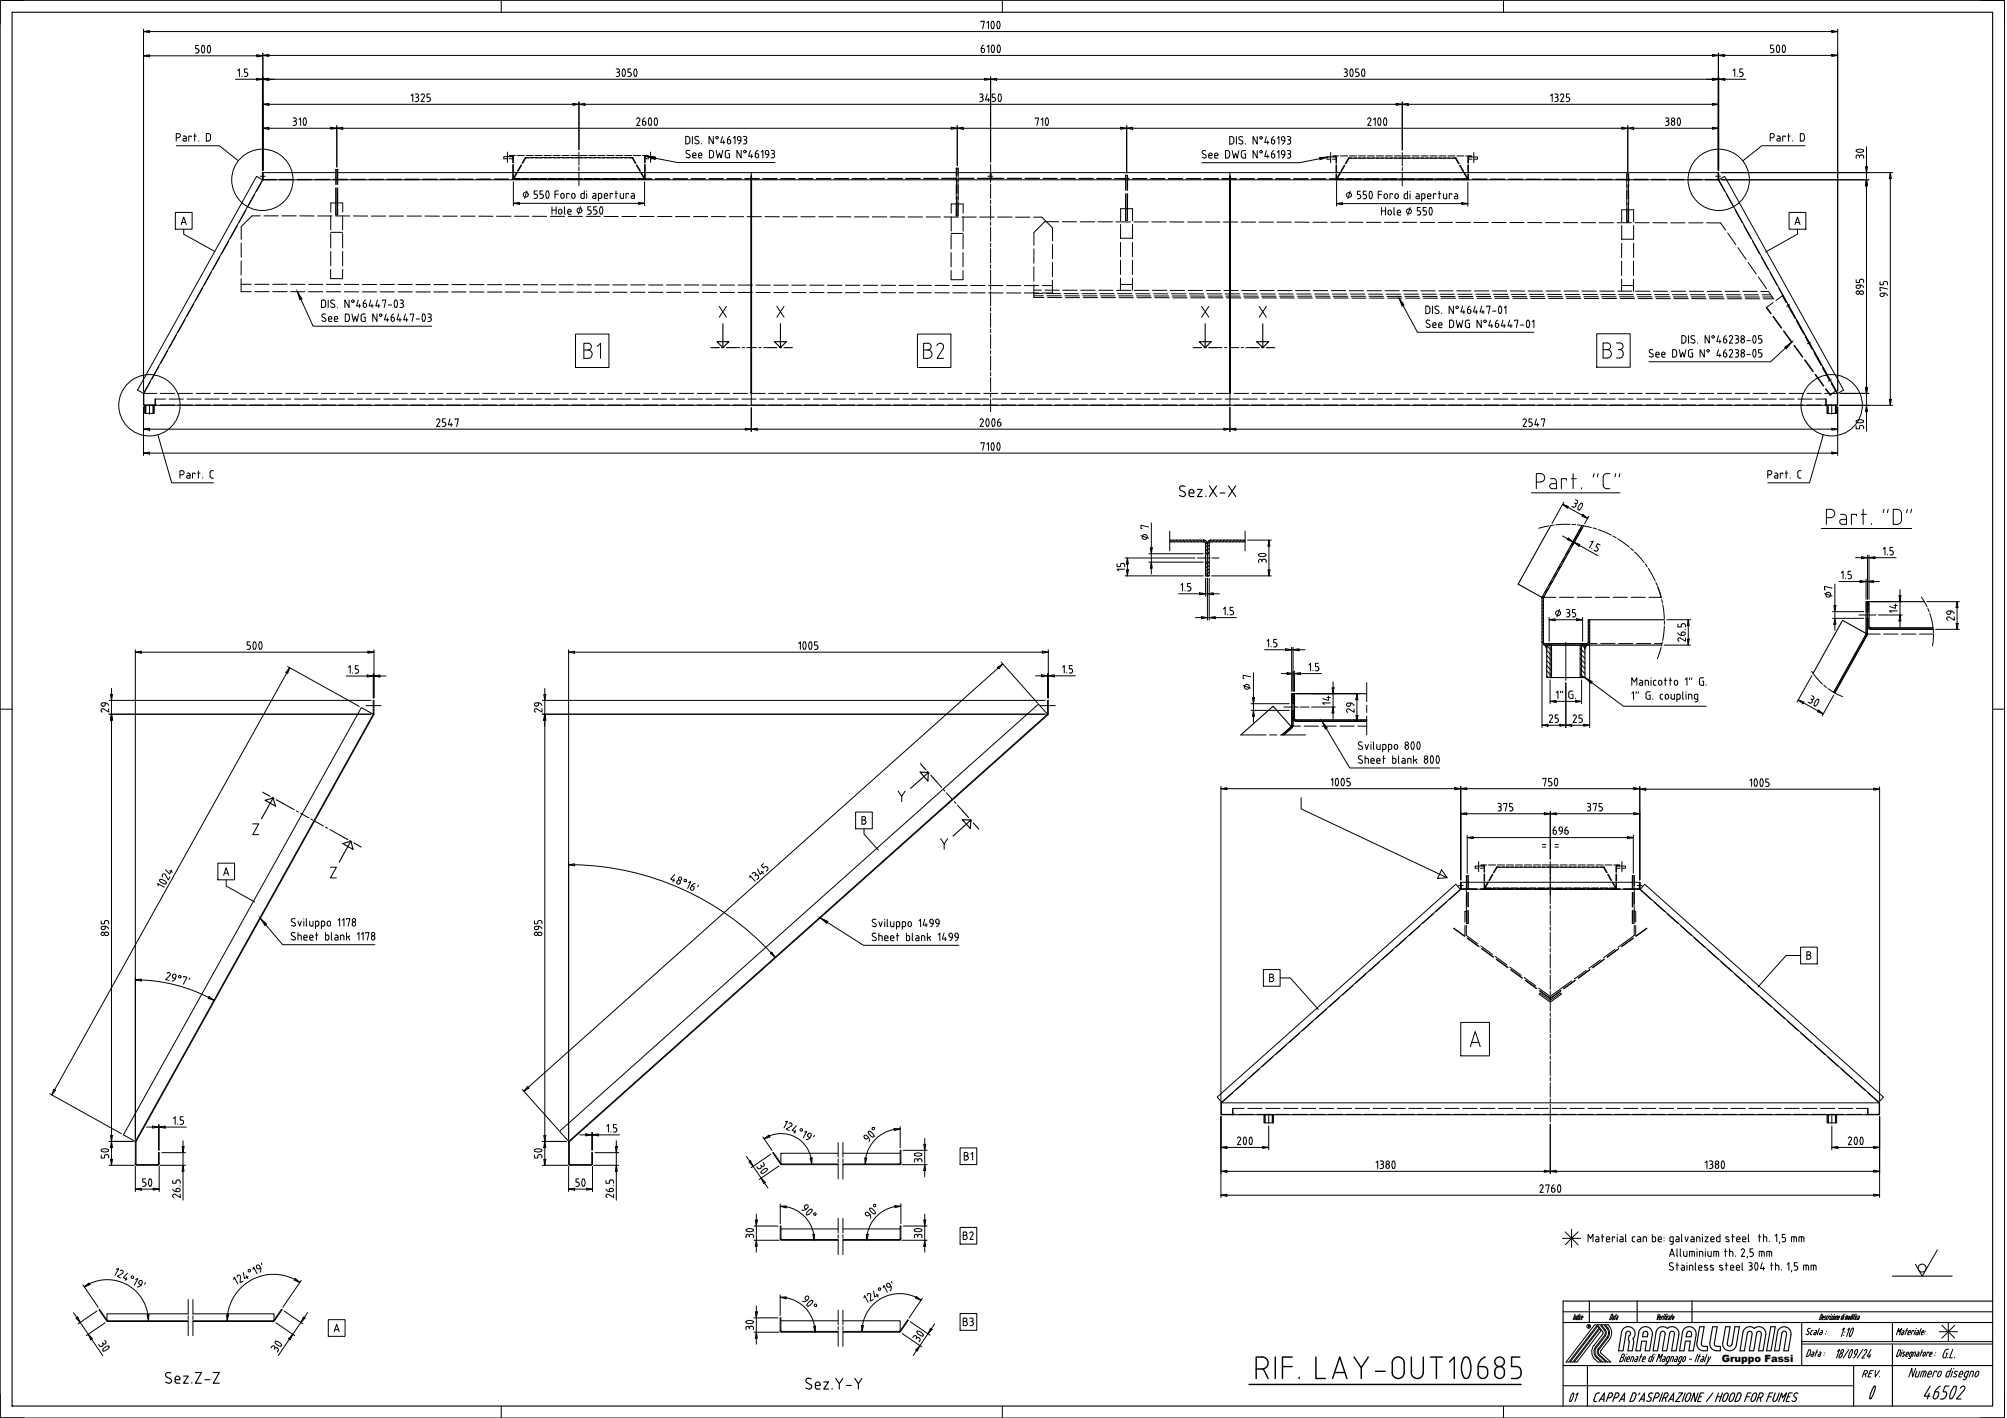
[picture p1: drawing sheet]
<svg xmlns="http://www.w3.org/2000/svg" width="841mm" height="594mm" viewBox="0 0 841 594" stroke-linecap="round" stroke-linejoin="round" font-family="sans-serif">
<defs><g id="words">
<text font-size="11.9" x="653.7" y="590.2">01</text>
<g font-size="10.6">
<text x="243.8" y="151.3">B1</text>
<text x="386.3" y="151.3">B2</text>
<text x="671" y="151.3">B3</text>
</g>
<g font-size="6.6">
<text x="403.2" y="487.2">B1</text>
<text x="402.9" y="520.3">B2</text>
<text x="402.9" y="556.7">B3</text>
</g>
<text font-size="6.2" x="779.6" y="578.2">REV.</text>
<text font-size="4.2" x="721.5" y="570.7">Gruppo Fassi</text>
<text font-size="3.5" x="664.6" y="557.4">R</text>
</g></defs>
<!-- layer: AM_0 -->
<g fill="none" stroke="#000" stroke-width=".47">
<path d="M5.1 5.1h829.9v584h-829.9zM490.2 227l14.7 .2 .3 .6v13.5h1.3M490.2 226.3l14.2-.1 .9 .3 .6 1.2 .6-1.2 .9-.3 14.3 .1M506 227.8v13.5M506.7 227.8v13.5h-1.3M521.7 227h-14.3l-.5 .2-.2 .5M649.8 220.2l-13.6 24.5 10 5.6M662.9 220.1l-16.6 29.9M663.6 220.3l-16.9 30.3M646.3 250l-.2 19 .3 .7 .9 .5M646.8 250.6v18.4M666.1 259.6v9.4l-.2 .7-1 .5"/>
<path d="M697.4 259.6h-31.8v9.4l-.4 .6h-17.9l-.6-.6M782.6 252.1l-.2 14M783.2 252.1v10.3l.6 .6M806.4 252.1h-24.4l-.1 13.7M647.3 270.3h49M648.2 270.3h16v13.6h-16zM649.2 269.6v.7M650.1 270.3v13.6M662.2 270.3v13.6M663.2 269.6v.7M781.9 265.8l-13.5 24.2M782 265.4l-9.9-5.5-12.4 22.2"/>
<path d="M782.4 266.1l-13.5 24.2M782.6 262.4l.2 .7 1 .5M783.8 263h26.2M783.8 263.7h26.3M541.3 297.6h1.1M541.3 294.8h1.1M541.9 290.6v13.4M542.4 290.6v10.4l.4 .5 29.9 .1M572.7 290.6h-31.4v13.4M541 304.4l-7.5-8.5-13.5 12M541 304.4l-3.9 3.5M541.3 303.9l-.2 .5"/>
<path d="M541.5 304.9l-3.5 3M541.9 301l.2 .7 1 .5h29.6M541.9 303.9l-.5 .9M655 554.1h180M666 545.1v9M681.3 558.5a.99 .99 0 0 1 1.7-.5 .99 .99 0 0 1-.4 1.7M681.3 558.6l-1.2 7.3h-1.8l1.1-7.7a2.9 2.9 0 0 1 4.2-2.1 2.9 2.9 0 0 1 .7 4.7l.3 1.4-.6 3.7h-1.9l.6-3.7-.4-.9 .3-1.6M686 545.1v9M687.6 556.5a2.9 2.9 0 0 1 3.4-.3 2.9 2.9 0 0 1 1.4 3l-1.2 6.7h-1.8l.6-4h-2.1l-.5 4h-1.9l1.2-7.7zM688.8 558a.99 .99 0 0 1 1.2-.2 .99 .99 0 0 1 .5 1.2l-.2 1h-2.1zM697.8 558.9a.99 .99 0 0 0-.9-1.2 .99 .99 0 0 0-1.1 .8l-1.2 7.4h-1.9l1.3-7.6a2.85 2.85 0 0 1 4.7-1.7 2.88 2.88 0 0 1 3.4-.4 2.88 2.88 0 0 1 1.4 3l-1.2 6.7h-1.8l1.2-7a1 1 0 0 0-.9-1.2 1 1 0 0 0-1.1 .8l-1.3 7.4h-1.8l1.2-7M708.8 559a.99 .99 0 0 0-.7-1.3 .99 .99 0 0 0-1.2 .8l-.3 1.5h2l.3-1"/>
<path d="M709 545.1v9M710.8 559.2l-1.2 6.7h-1.9l.6-4h-2l-.6 4h-1.9l1.2-7.7a2.9 2.9 0 0 1 3.3-2.4 2.9 2.9 0 0 1 2.4 3.4M723.1 555.9h1.9l-1.2 7a1.03 1.03 0 0 0 .8 1.1 1.03 1.03 0 0 0 1.2-.8l1.2-7.3h1.9l-1.3 7.6a2.9 2.9 0 0 1-3.3 2.4 2.9 2.9 0 0 1-2.4-3.4zM732.2 558.5a.99 .99 0 0 1 1.2-.8 .99 .99 0 0 1 .8 1.2l-1.2 7h1.9l1.2-7.3M735.1 556.6a2.9 2.9 0 0 1 3.4-.4 2.9 2.9 0 0 1 1.4 3l-1.1 6.7h-1.9l1.2-7M735.2 556.6a2.9 2.9 0 0 0-4.8 1.6l-1.3 7.7h1.9l1.2-7.3M736.1 558.5a.99 .99 0 0 1 1.1-.8 .99 .99 0 0 1 .9 1.2M742 555.9h1.9l-1.8 10h-1.8zM746.7 558.5a1 1 0 0 1 1.1-.8 1 1 0 0 1 .9 1.2l-1.2 7h1.9l1.1-6.7a2.86 2.86 0 0 0-2.4-3.3 2.86 2.86 0 0 0-3.3 2.4l-1.2 7.6h1.9l1.2-7.3M755 554.1v18M793 554.1v8M835 545.1h-180v44"/>
<path d="M655 572.1h180M665.2 572.1v17M711.1 562.5a2.9 2.9 0 0 0 2.8 3.4h1.6v-1.8l-1.9-.1-.7-.9 1.2-7.2h-1.9l-1.1 6.6M719.3 564l-.5-.1-.5-.8 1.3-7.2h-1.9l-1.2 6.6a2.86 2.86 0 0 0 2.8 3.4M719.4 564.1h1.5v1.8h-1.5M776.8 572.1v17M793 563.1v26M669.7 583.6l-.9 .5-.9 2.5 .2 .5 .9 .1M669.7 583.6h.6M670 587.2l2.3-3.6-.2 3.6M670.7 586.2h1.4M673.6 585.6h.9"/>
<path d="M675.2 583.6a1.08 1.08 0 0 1 .4 1.3 1.08 1.08 0 0 1-1.1 .7M675.2 583.6h-.8l-1.3 3.6M676.4 585.6h.8M677.2 585.6a1.1 1.1 0 0 0 1.1-.7 1.1 1.1 0 0 0-.3-1.3h-.9l-1.3 3.6M678.5 587.2l2.3-3.6-.3 3.6M679.2 586.2h1.4M685 583.6l.6 .6-.8 2.2-.8 .7-1.1 .1 1.4-3.6h.7M686.8 587.2l2.4-3.6-.3 3.6M687.1 583.6l-.4 .8M687.5 586.2h1.5M691.7 585.6a1.04 1.04 0 0 1-.3 1.4 1.04 1.04 0 0 1-1.4-.2M691.8 583.6a1.02 1.02 0 0 0-.8 1.5l.8 .6"/>
<path d="M691.9 583.6l.7 .2M693.2 585.6h.8M694 585.6a1.1 1.1 0 0 0 1.2-.7 1.1 1.1 0 0 0-.4-1.3h-.9l-1.3 3.6M696.7 583.6l-1.3 3.6M697 585.6h.8M698 585.6l.1 1.6M698.5 583.6a1.08 1.08 0 0 1 .4 1.3 1.08 1.08 0 0 1-1.1 .7M698.5 583.6h-.8l-1.3 3.6M699.1 587.2l2.3-3.6-.3 3.6M699.8 586.2h1.4M703.4 583.6h1.7l-3 3.6h1.8M706.2 583.6l-1.3 3.6"/>
<path d="M706.2 586.2v.7l.5 .3 .7-.3 .5-.7M706.2 586.2l.8-2 1-.6 .6 .6-.7 2M711.6 583.6l-1.3 3.6-.4-3.6-1.3 3.6M712 585.2h1M714 583.6h-1.4l-1.3 3.6h1.4M717.7 583.6l-2.6 3.6M719.5 585.2h1.7M720.1 583.6l-1.3 3.6M721.8 583.6l-1.3 3.6M721.9 586.2v.7l.5 .3 .7-.3 .5-.7M724.2 584.6l-.2-.9-1 .2-1.1 2.3M724.2 584.6l-.6 1.6"/>
<path d="M724.6 586.2v.7l.5 .3 .7-.3 .5-.7M726.9 584.6l-.2-.9-1 .2-1.1 2.3M726.9 584.6l-.6 1.6M729 583.6l.5 .3 .1 .8-.7 1.7-1.2 .8M729.1 583.6h-.8l-1.3 3.6h.7M731.8 585.2h1.3M733.7 583.6h-1.3l-1.4 3.6M733.8 586.2v.7l.5 .3 .7-.3 .5-.7M733.8 586.2l.8-2 1-.6 .5 .6-.6 2M736.7 585.6h.9M737.6 585.6a1.08 1.08 0 0 0 1.1-.7 1.08 1.08 0 0 0-.4-1.3h-.9l-1.3 3.6M737.7 585.6l.2 1.6"/>
<path d="M740.9 585.2h1.4M742.9 583.6h-1.4l-1.3 3.6M743 586.2v.7l.4 .3 .7-.3 .5-.7M743.9 583.6l-.9 2.6M745.3 587.2l1.3-3.6 .3 2 1.8-2-1.4 3.6M745.6 583.6l-.9 2.6M749.1 585.2h1M751.1 583.6h-1.4l-1.3 3.6h1.4M752.7 583.6a1.02 1.02 0 0 0-.8 1.5l.7 .6a1.06 1.06 0 0 1-.4 1.3 1.06 1.06 0 0 1-1.3-.2M752.7 583.6l.8 .2M785.2 581a6.7 6.7 0 0 0-1.5 5.1 7.2 7.2 0 0 0 2-5.4l-.5 .3M808.5 583.7l-.9 2.4"/>
<path d="M808.8 580.7l-2.4 4.2h2.4M810.2 584.9a.84 .84 0 0 0 .3 1.2 .84 .84 0 0 0 1.2-.5l.4-.7M810.8 583.1h1.3l.3 .3-.3 1.5M810.8 583.1l-.6 1.8M813.1 580.7l-1.3 .9-1 1.5M815.5 584.9l-.8 1-1.6 .2M816.8 580.7h-1.7l-.9 2.4 1.4 .2-.1 1.6M817 585.8l.4 .3a5.4 5.4 0 0 0 2.1-5.4h-.1a5.8 5.8 0 0 0-2.4 5.1M821.5 581.6a.95 .95 0 0 1 1-1 .95 .95 0 0 1 .9 1l-.5 .9-3 3.6h1.9"/>
</g>
<!-- layer: AM_BOR -->
<path d="M.1 .1h839.9v594h-839.9zM210 .1v5M420 .1v5M630 .1v5M210 589.1v5M420 589.1v5M630 589.1v5" fill="none" stroke="#000" stroke-width=".42"/>
<path d="M10.1 .1h-10v10M830 .1h10v10M.1 584.1v10h10M840 584.1v10h-10" fill="none" stroke="#000" stroke-width=".47"/>
<!-- layer: AM_0 -->
<g fill="none" stroke="#000" stroke-width=".42">
<path d="M110 75.4l-49.9 89.3 .2 5.1h709.6l.1-5.1-49.8-89.3M110 75.3v-3h610.2v3M110 75.3l-2.5-1.4-49.9 89.5 2.5 1.4M110 75.3h204.6M110 75.3h-.1M314.6 73.6h.3v91h-.3zM314.8 72.3v97.5M314.9 75.3h200.4M515.3 73.6h.3v91h-.3zM515.4 72.3v97.5M515.6 75.3h204.6M720.2 75.3h.1"/>
<path d="M720.2 75.3l2.5-1.4 49.9 89.5-2.5 1.4M60.6 169.8h4v3.4h-4zM765.6 169.8h4v3.4h-4zM505.2 235.5h1.5M505.2 232h1.5M779 257.7h7.2M782 259.1h1.2M782 256.3h1.2M.1 297.1h5M156.4 299.2l-5-2.7-99.7 179 5 2.7M438.9 299.2l-3.7-4.2-200.7 179 3.8 4.3M835 297.1h5"/>
<path d="M612 372.4l-.1 .2M612 372.5v-2.9h75.3v3l-75.3-.1M56.7 478.1l.2 9.9h9.6l.2-5.1h-.3l-.2 5-9.2-.2v-9.5M56.8 478.1l99.6-178.8v-5.9h.3l-.1 6-99.5 178.8M238.3 478.5v9.1M238.4 478l-.2 .4M238.5 478l200.4-178.7 .1-5.9h.3l-.2 6.1-200.5 178.7v9.5l9.2 .2 .2-5h.3l-.2 5.1-9.2 .2-.7-.6M511.6 466.7l.3 .3M511.6 462.2v4.5M511.7 462h275.9M511.7 461.9l-.1 .2M511.9 461.7l-1.8-2.1 100-89.1 1.9 2.1-100.2 89.4"/>
<path d="M511.9 467h275.4M529.7 467h3.9v3.4h-3.9zM765.6 467h4v3.4h-4zM787.3 461.7l1.9-2.1-100-89.1-1.8 2.1 100.2 89.4M787.6 462v4.7l-.3 .3M351.2 487.7h-23.7l-3.4-4.9-.3 .2 3.5 4.9h23.9M351.2 483.2h-24v4.2M353.2 487.7h23.7l.3-.3v-5.5h.3v5.4l-.4 .6h-23.9M353.2 483.2h24M327.3 514.9h23.9M351.2 519.3h-23.7l-.2-.1v-5.6h-.3l-.1 5.4 .4 .6h23.9M353.2 519.3h23.7l.3-.3v-5.4h.3v5.4l-.4 .6h-23.9"/>
<path d="M353.2 514.9h24M44.9 553.2l-3.2-4.7-.2 .2 3.1 4.7 .5 .2M45.2 553.6h33.7M78.9 550.4h-34.1l.1 2.8 .2 .1 33.8 .1M80.8 553.4l33.7-.1 3.5-4.8 .2 .2-3.2 4.6-.5 .3M80.8 550.4h34v2.7M80.8 553.6h33.7M326.9 557.5l.6 .6M326.9 557.5v-5.4h.3v5.4M327.2 557.5l.3 .3h23.7M327.2 553.4h24M327.5 558.1h23.7"/>
<path d="M353.2 557.8h23.7l3.5-4.8 .2 .1-3.2 4.7M353.2 553.4h24v4.2M353.2 558.1h23.7M377.4 557.8l-.5 .3M655 549.6h180M660 550.6l-.8 2.3M660.4 551.8l.1-.4h-.4l-.5 1.5M660.5 551.8l-.4 1.1M661.2 551.4h.3M661.2 551.3l-.6 1.5M661.8 550.6l-.9 2.3h-.2M661.9 551.4l-.6 1.5"/>
<path d="M661.9 552.9h.2M662.1 550.6v.1M662.4 551.3l-.5 1.5M662.5 551.4h.1M662.5 552.5l.1 .4M662.6 552.9h.3M663.3 551.9l-.1-.5-.6 1.1M663.3 551.9l-.6 .2M669.2 555.3l-.6-.3-.5 .3-11.8 15.3h1.1l11.8-15.3M669.5 555.6l.6 .8-11 14.2h-1.1zM670.3 556.7l.6 .8-10.1 13.1h-1.1zM671.6 558.8v-.8l-2.2-3h1.1l2.1 2.8 .1 .8-4.1 5.7"/>
<path d="M671.6 558.9l-3.7 4.8M672.7 559.7l-3.7 4.8-.7 1.8 .3 1.2 .7 1 2.3 2.1h1.4l-3-2.7M672.7 557.2l.4 1.2-.4 1.3M673.4 556.7l-1.2-1.7h-1.1l1.6 2.2M673.4 556.6l.5 1v1.6l-4.5 6.3v1.5l.6 .9M674.5 555.8a4.3 4.3 0 0 1 0 5.2M674.5 555.8l-.6-.8h-1.2a3.9 3.9 0 0 1 1.1 5.5l-3.7 4.9M675.7 551.3v-.6l-.4-.1-.8 2.3h.3M675.7 551.3l-.9 1.5M676.1 551.4h.2M676.3 552.1l-.6 .2-.1 .6M676.3 551.3l-.3 1.6h-.3"/>
<path d="M676.9 551.4h.4M677.3 550.6l-.8 2.3M677.7 551.4h.3v.4l-.4 1.1h-.3M677.9 552.1l-.6 .2v.6M694.8 550.6l-.4 2.3 1.2-2.3M695.2 552.5l.1 .4M695.3 552.9h.3M696 551.9l-.1-.5-.6 1.1M696 551.9l-.6 .2M696.8 551.6l.1-.2h-.4l-.5 1.5M697.3 551.4l-.5 1.5M697.6 550.6l-.1 .1"/>
<path d="M697.7 551.4h.4M697.9 551.1l-.6 1.8M698.3 550.6l-.4 .5M698.4 552.4v.4M698.4 551.4l-.5 1.5M698.5 552.9h.1M698.7 550.6v.1M699 551.3l-.6 1.1M699 551.4h.2M699.6 551.4h.3v.4l-.4 1.1h-.3M699.8 552.1l-.6 .2v.6M700.4 551.4h.4"/>
<path d="M700.8 552.4l.1 .4 .4-.4 .2-1-.4 .2-.3 .8M700.8 550.6l-.8 2.3M758 558.1a.71 .71 0 0 1-.3 .9 .71 .71 0 0 1-.9-.1M758.1 556.5l.5 .2M758.1 556.5l-.7 .7 .6 .9M759 557.9l-.3 1 .5 .3M759.5 557.4l-.6 .5M759.6 557.4h.2M760.5 558.3h.6M760.6 557.4l.6 .1v.4l-.4 1.3-.7-.1v-.6l.4-.2M761.5 558.9l.1 .3M762.4 556.5l-.8 2.4"/>
<path d="M763.1 557.4l.6 .3-.4 1.5-.8-.1 .3-.7 .8-.1M763.4 550.6l.1 .7M763.5 550.6h-.3l-.8 2.3h.3M763.6 552.9h.3M763.6 551.3l-1 1.5M763.7 551.8l.5-.4-.1 .7h-.5M763.8 551.9l-.2 1M764.7 552l.2 .3M764.9 552.2l-.2 .6-.4-.1M765 558.8l-.1 .1M765.2 551.4h-.4l-.2 .5M765.4 557.7l-.1 .1"/>
<path d="M765.4 552.8h.1M765.5 551.8l-.2 1M766 551.4l-.5 .4M766.7 551.6l.1-.2h-.4l-.5 1.4M767.2 551.4l-.6 1.4M767.4 550.6v.1M767.6 551.4h.4l-1 1.4h.5M768.4 551.4l-.5 1.4M768.7 550.6v.1M768.9 551.4h.2v.5l-.6 .9zM769.1 552.8l.6-1.4h.3l-.4 1.4M770.1 552.5v.3h.4"/>
<path d="M770.4 551.8l.5-.4-.1 .7h-.5M770.4 551.9l-.2 .6M772 557.2l.9-.8-1.3 3.6M772.1 551.4h.3M772.6 559.4l-.1 .2M772.7 550.6l-.8 2.2h-.3l.5-1.5M772.8 551.4l-.5 1.4M773.1 550.6l-.1 .1M773.1 552.8l.6-1.4h.6l-.4 1.4M773.1 558l-.1 .2M774.1 551.4l-.6 1.4M774.3 557.2l.8-.8-1.3 3.6"/>
<path d="M774.9 551.4h.2v.5l-.6 .9zM775.9 551.3l-.6 1.1M775.9 551.4h.3M776.1 556.6l.3-.2a3.4 3.4 0 0 1-1.1 3.5l-.1 .1a3.6 3.6 0 0 1 .9-3.4M776.5 550.6l-.9 2.2h-.3v-.4M776.5 551.4l-.5 1.4M776.8 550.6v.1M776.9 551.4h.4M777.1 551.1l-.6 1.7M777.6 550.6l-.5 .5M777.7 551.4l-.6 1.4M777.9 550.6v.1"/>
<path d="M778.4 551.4l-.4 .1-.3 .9-.1 .4h.3M778.9 551.4h.2v.4l-.4 1h-.2M779 552.1l-.5 .2-.1 .6M794.7 559.2l.9-2.7 .1 1.5 1.2-1.5-1 2.7M797.2 558.3l-.5 .5 .2 .4M797.2 558.3h.5M797.3 557.4l.5 .1v.4M797.8 557.9l-.4 1.3h-.5M798.7 557.4h.6M799.2 556.5l-1 2.7M799.6 559.2h.5M800.5 558v-.5l-.6 .2-.5 1.1 .2 .4"/>
<path d="M800.6 558l-.1 .3h-.9M801.9 557.7l.1-.3h-.6l-.6 1.8M802.7 557.4l-.7 1.8M803 556.5v.2M803.4 557.4l.5 .1v.4M803.9 557.9l-.4 1.3-.7-.1 .3-.7 .7-.1M805.1 556.5l-.8 2.7M805.3 559.2h.5M806.2 558v-.5l-.7 .2-.4 1.1 .1 .4M806.2 558l-.1 .3h-.8M806.6 558.8l-.1 .1M807 557.7l-.1 .1"/>
<path d="M667.9 563.7a4.3 4.3 0 0 0 .5 5.8M668.6 564.3a3.4 3.4 0 0 0 .4 4.6M669.1 568.9l1.9 1.7h-1.4l-1.1-1M670 565.3l-.3 .9 .5 1.3M670.9 566.9l4.1 3.7h-1.4l-3.4-3M674.5 561.1l-3.8 4.8 .1 1M679.3 568.7h.6M679.8 567.3h.7a.84 .84 0 0 1 .1 .9 .84 .84 0 0 1-.7 .5 1.08 1.08 0 0 1 .1 1.4 1.08 1.08 0 0 1-1.3 .4zM681.4 568.4l-.8 2.1M681.8 569.4h.9l.1-1-.8 .4-.4 1.1v.5l.8 .1M681.8 567.3l-.1 .2M684.4 568.4l.2 .3-.5 1.8"/>
<path d="M684.4 568.4h-.6l-.7 2.1M685.5 569.4h.7M685.7 568.4h.4M686.1 568.4l.3 .3-.6 1.8h-.6l-.2-.6 .5-.5M687.3 568.4h.7M687.9 567.3l-1.1 3.2M688.4 569.4h.9l.1-1-.8 .4-.5 1.4 .2 .2M688.4 570.5h.6M691.9 568.4l-.5 .2-.5 1.3M691.9 568.4h.5M692.8 567.3l-1.1 3.2-.8-.1v-.6M693.2 568.4l-.8 2.1"/>
<path d="M693.5 567.3v.2M694.1 570.5l1.2-3.2 .1 1.8 1.3-1.8-1.1 3.2M697 569.4h.7M697.2 568.4h.4M697.6 568.4l.3 .3-.6 1.8h-.6l-.2-.6 .5-.5M697.8 571.5h.4M698.2 569.8l.1 .6 .7 .1M699.2 568.4l-.5 .2-.5 1.3M699.2 568.4h.6l-1 2.5-.6 .6M701 568.4l.3 .3-.6 1.8M701.1 568.4h-.6l-.7 2.1M702.2 569.4h.6"/>
<path d="M702.3 568.4h.5M702.7 568.4l.3 .3-.6 1.8-.8-.1 .2-.7 .4-.3M703.4 569.8v.6l.8 .1M703.7 569l-.3 .9M704.3 568.4l-.6 .5M704.4 568.4h.5l-.9 2.5-.4 .5-.7 .1M705.7 568.5l.6-.1a1.83 1.83 0 0 1-.9 2.1l-.3-.5zM708 569.4h.9M711.4 567.3l-1.1 3.2M711.8 568.4h.7M712.4 567.3l-1.1 3.2M713.2 569.4h.7"/>
<path d="M713.4 568.4h.4M713.7 568.4l.3 .6M714 569l-.5 1.5h-.7l-.1-.6 .5-.5M714.3 570.1l.1 .4M715.3 567.3l-1 2.8M715.9 568.4l-.2 2.1M716.9 568.4l-2.1 3.1M755 562.1h80M755 563.1h80M758.4 565.5l.4 .3-.1 .6M758.4 565.5h-.5l-1 2.8 1.1-.3 .8-1.6M759.5 566.5l.7 .2-.5 1.6-.8-.1 .3-.8h.8"/>
<path d="M761 566.5h.6M761.5 565.5l-1 2.8M762.5 566.5h.5v.5l-.4 1.3-.7-.1 .2-.8h.8M764.3 567.8v.2M764.7 566.8v.1M770 566.2l.8-.8-1.2 3.6M771.8 565.6l.4-.2a.81 .81 0 0 1 .2 1 .81 .81 0 0 1-1 .3zM771.9 567.8v-.6a1.06 1.06 0 0 0-1.1 .5 1.06 1.06 0 0 0 .1 1.2l1-1.1M774.8 565.4l-2.4 3.6M775.8 565.6l.3-.2a3.2 3.2 0 0 1-1.4 3.5l.2-1.7zM777.4 567.4h.6M778 567.3l-1.5 1.6"/>
<path d="M778 567.3l.4-1.7a1.06 1.06 0 0 0-1.1 .5 1.06 1.06 0 0 0 .1 1.2M780.7 565.4l-2.5 3.6M781.3 566l.9-.6-.2 1.2M782.1 566.6l-1.9 2.4h1.1M783.7 567.4l-.5 1.6M784 565.4l-1.6 2.8h1.4M796.4 566.4l-.1-.8-.7-.1-.9 2.8 .7-.1 .6-.8M796.4 566.4l-.4 1.1M797 566.5l-.6 1.8M797.3 565.5v.2M797.5 567.2l.4 .3a.55 .55 0 0 1-.2 .7 .55 .55 0 0 1-.7-.1M798.3 566.6a.48 .48 0 0 0-.6-.1 .48 .48 0 0 0-.2 .6"/>
<path d="M798.8 567.4h.8l.1-.9-.6 .3-.5 1v.3l.7 .2M800.1 567.7v.5l.7 .1M800.1 567.7l.4-1 .9-.2-1 2.4-.7 .2M802.5 566.4l.2 .3-.5 1.6M802.5 566.5h-.5l-.6 1.8M802.8 573.3l-1.4 3.6-.3-3.6-1.3 3.6M803.3 574.5l-.7 1.7M803.5 567.4h.5M803.6 566.5h.5v.5l-.4 1.3h-.5l-.2-.5 .5-.5M804.5 574.5l-.8 2.4-1-.1-.1-.6M805 566.5h.6M805.5 565.5l-1 2.8"/>
<path d="M806.5 574.5l-.9 2.4M806.8 567v-.5a1.15 1.15 0 0 0-.8 1.7l.6-.6M806.9 567.1l-.3 .6M807.1 575.2l-.1-.7h-1.5l-.9 2.4M807.2 575.2l-.6 1.7M808 576.9h.8M808.1 575.3l.6-.8 .7 .2-.2 1h-1.2M808.1 575.3l-.4 1.3 .3 .3M808.3 566.8v-.3h-.6l-.6 1.8M808.6 567.4h.9l.1-.9-.7 .3-.4 1v.3l.6 .2M810.8 567.8v.2M811.2 566.8l-.1 .1"/>
<path d="M811.4 574.9l.2-.4h-1l-.9 2.4M813.5 575.3v-.6l-.4-.2a1.85 1.85 0 0 0-1 2.3l.7-.2 .7-1.3M814.2 567.9v.7l.3 .3M815.6 566.9h.4l-.7 2h-.7M816.2 568.7l-.1 .2M816.6 565.3l-1.3 .3-1 2.3M817.4 574.5h-1l-.6 .7M817.8 573.3l-1.3 3.6-1.1-.2 .4-1.5M818.3 565.3l-1.3 3.6h1.1M818.3 574.5l-.9 2.4M818.8 573.3l-.1 .2M819 568.7l-.1 .2"/>
<path d="M819.1 575.4l.7 .5M819.8 575.9a.79 .79 0 0 1-.3 .9 .79 .79 0 0 1-1-.1M820.3 574.7a.69 .69 0 0 0-.9-.2 .69 .69 0 0 0-.3 .9M820.8 576.3l.3 .6M821.1 575.7h1.3l-.1-1.2-1 .4-.4 1.4M821.1 576.9h.8M823.5 576.9h.7M823.5 575.2l.5-.7h1l-1 2.9M823.5 575.2l-.4 1.2 .3 .4M823.9 577.4l-.5 .6-.8 .1M827 575.2l-.1-.7h-.9l-.9 2.4M827 575.2l-.6 1.7"/>
<path d="M828.3 574.7l.8-.2a1.92 1.92 0 0 1-1.1 2.4l-.5-.5zM655 580.6h121.8"/>
</g>
<!-- layer: AM_3 -->
<g fill="none" stroke="#000" stroke-width=".42">
<path d="M110.1 72.3v3.2l-2.6 4.7M110.1 75l.2 .3h5.3M110.3 72.3v2.9h5.3M117.1 75.2h6M117.1 75.3h6M124.6 75.2h6M130.6 75.3h-6M132.1 75.3h6M138.1 75.1l-6 .1M139.6 75.1h6M139.6 75.3h6M140.7 78.8v11.2h.8v-11.2"/>
<path d="M140.7 77.3v-6.3h.8v6.3M140.8 78.8v11.2M140.8 71v6.3M141.4 78.8v11.2M141.4 71v6.3M147.1 75.1h6M153.1 75.2l-6 .1M154.6 75.1h6M154.6 75.2h6M162.1 75.2h6M168.1 75.1h-6M169.6 75.1h6"/>
<path d="M169.6 75.2h6M177.1 75.1h6M177.1 75.2h6M184.6 75.2h6M190.6 75l-6 .1M192.1 75h6M192.1 75.2h6M199.6 75h6M205.6 75.2h-6M207.1 75.2h6M207.1 75h6M213.3 66.5h1.6"/>
<path d="M214.6 65.2l.5 .4v2.6M214.6 75.2h6M214.6 75h6M214.8 65.6h-3.7v.9h1.5M214.9 72.7v2.5h3M214.9 69v3M215.1 68.9v3M215.1 72.7v2.5M216 65.2h-2.4v.2l1.3 .3v2.5M216.5 72.3l-1.4 2.4M216.7 72.4l-1.4 2.4h2.6M216.7 65.2h3"/>
<path d="M218.4 69.1l-1.5 2.5M218.6 69.2l-1.5 2.6M218.6 74.8h3M218.6 75.2h3M220.1 66l-1.4 2.4M220.3 66.1h3.2M220.5 65.2h3M221.6 66h-1.5l.2 .1-1.3 2.4M222.1 75h6M222.4 74.8h3M222.4 75.2h3M222.4 66h3"/>
<path d="M224.2 65.2h3M224.2 66.1h3M226.1 74.8h3M226.1 75.2h3M226.1 66h3M228 65.2h3M228 66.1h3M228.1 75.1l-6 .1M229.6 75.1h6M229.6 75h6M229.9 74.8h3M229.9 75.2h3"/>
<path d="M229.9 66h3M231.8 65.2h2.9M231.8 66.1h2.9M233.6 74.8h3M233.6 75.2h3M233.6 66h3M235.5 65.2h3M235.5 66.1h3M237.1 75.1h6M237.3 74.8h3.1M237.3 75.2h3.1M237.3 66h3.1"/>
<path d="M239.3 65.2h3M239.3 66.1h3M241.1 74.8h3M241.1 75.2h3M241.1 66h3M243 65.2h3M243 66.1h3M243.1 74.9l-6 .1M244.6 75.1h6M244.6 74.9h6M244.9 74.8h2.9M244.9 75.2h2.9"/>
<path d="M244.9 66h2.9M246.7 65.2h3.1M246.7 66.1h3.1M248.6 74.8h3M248.6 75.2h3M248.6 66h3M250.5 65.2h3M250.5 66.1h3M252.1 74.9h6M252.4 74.8h3M252.4 75.2h3M252.4 66h3"/>
<path d="M254.2 65.2h3M254.2 66.1h3M256.1 74.8h3M256.1 75.2h3M256.1 66h3M258 65.2h3M258 66.1h3M258.1 75.1h-6M259.6 75.1h6M259.9 74.8h3M259.9 75.2h3M259.9 66h3"/>
<path d="M261.7 65.2h3M263.6 74.8h3M263.6 75.2h3M263.6 66h1.5M264.9 66.1l1.4 2.4M265.1 66l-3.4 .1M265.1 66l1.4 2.4M265.5 65.2h3M265.6 74.9h-6M266.6 69.2l1.6 2.6M266.9 69.1l1.5 2.5M267.1 75.1h6"/>
<path d="M267.1 74.9h6M268.5 72.4l1.4 2.4h-2.5M268.7 72.3l1.4 2.4M269.2 65.2h2.4v.2l-1.2 .2v2.6M270.1 68.9v3M270.1 72.7v2.5M270.4 72.7v2.5h-3M270.4 69v3M270.4 66.5h1.5M270.4 65.6h3.7v.9h-1.5M270.7 65.2l-.6 .4v2.6M274.6 74.9h6"/>
<path d="M280.6 75l-6 .1M282.1 75h6M282.1 74.9h6M289.6 75h6M295.6 74.9h-6M297.1 75h6M297.1 74.9h6M304.6 74.9h6M310.6 75h-6M312.1 75h6M318.1 74.8l-6 .1M319.6 75h6"/>
<path d="M319.6 74.8h6M327.1 74.8h6M333.1 74.9l-6 .1M334.6 74.9h6M334.6 74.8h6M342.1 74.9h6M348.1 74.8h-6M349.6 74.9h6M349.6 74.8h6M357.1 74.9h6M357.1 74.8h6M364.6 74.9h6"/>
<path d="M370.6 74.7l-6 .1M372.1 74.9h6M372.1 74.7h6M379.6 74.7h6M385.6 74.9h-6M387.1 74.9h6M387.1 74.7h6M394.6 74.9h6M394.6 74.7h6M400.7 76v-5.5h.8v5.5M400.7 77.4v6.1M400.8 74.9v6.1"/>
<path d="M400.8 70.5v3M401.4 70.5v3M401.4 74.9v6.1M401.5 77.4v6.1M402.1 74.9h6M402.1 74.7h6M414.9 72.3v2.4h-5.3M415.1 72.3l-.2 2.5h-5.3M415.1 74.5l.2 .3h5.3M415.3 72.3l.1 2.4h5.2M422.1 74.9h6M422.1 74.7h6"/>
<path d="M429.6 74.9h6M429.6 74.7h6M437.1 74.9h6M437.1 74.7h6M444.6 74.7h6M444.6 74.9h6M452.1 74.9h6M452.1 74.7h6M459.6 74.9h6M459.6 74.7l6 .1M467.1 74.9h6M467.1 74.8h6"/>
<path d="M472.4 73.5v6.2M472.5 73.5l-.8-.1v6.3M472.5 73.5v6.2M474.6 74.9h6M474.6 74.8h6M482.1 74.9h6M482.1 74.8h6M489.6 74.9h6M489.6 74.8h6M497.1 74.8h6M497.1 74.9l6 .1M504.6 75h6"/>
<path d="M504.6 74.8h6M512.1 75h6M512.1 74.8l6 .1M519.6 74.9h6M519.6 75h6M527.1 75h6M527.1 74.9h6M534.6 75h6M534.6 74.9h6M542.1 75h6M542.1 74.9h6M549.6 74.9h6"/>
<path d="M549.6 75l6 .1M557.1 75.1h6M557.1 74.9h6M558.4 66.7h1.4M559.5 65.3l.6 .5v2.5M559.8 65.8h-3.7v.9h1.5M559.8 72.9v2.4h3M559.8 69.1v3M560.1 69.1v3M560.1 72.9v2.4M561 65.3h-2.4v.3l1.2 .1v2.7M561.5 72.4l-1.4 2.4"/>
<path d="M561.7 65.3h3M561.7 72.6l-1.4 2.3M563.4 69.2l-1.6 2.6M563.6 69.3l-1.6 2.6M563.6 74.9h3M563.6 75.3h3M564.6 75.1h6M564.6 74.9h6M565.1 66.2l-1.4 2.4M565.3 66.3h3.2M565.5 65.3h3M566.6 66.2h-1.5l.2 .1-1.3 2.4"/>
<path d="M567.3 74.9h3M567.3 75.3h3M567.3 66.2h3M569.2 65.3h3M569.2 66.3h3M571.1 74.9h7M571.1 75.3h3M571.1 66.2h3M572.1 75.1h6M573 65.3h3M573 66.3h3M574.8 75.3h3"/>
<path d="M574.8 66.2h3M576.7 65.3h3M576.7 66.3h3M578.6 74.9h7M578.6 75.3h3M578.6 66.2h3M579.6 75.1h6M580.5 65.3h3M580.5 66.3h3M582.4 75.3h2.9M582.4 66.2h2.9M584.2 65.3h3"/>
<path d="M584.2 66.3h3M586.1 74.9h3M586.1 75.3h3M586.1 66.2h3M587.1 75.1h6M587.1 74.9l6 .1M588 65.3h3M588 66.3h3M589.9 74.9h3M589.9 75.3h3M589.9 66.2h3M591.7 65.3h3"/>
<path d="M591.7 66.3h3M593.6 74.9h3M593.6 75.3h3M593.6 66.2h3M594.6 75.1h6M594.6 75h6M595.5 65.3h3M595.5 66.3h3M597.4 74.9h3M597.4 75.3h3M597.4 66.2h3M599.2 65.3h3"/>
<path d="M599.2 66.3h3M601.1 74.9h3M601.1 75.3h3M601.1 66.2h3M602.1 75h6M602.1 75.1l6 .1M603 65.3h3M603 66.3h3M604.8 74.9h3.1M604.8 75.3h3.1M604.8 66.2h3.1M606.7 65.3h3"/>
<path d="M608.6 74.9h3M608.6 75.3h3M608.6 66.2h1.5M609.6 75.2h6M609.6 75h6M609.9 66.3l1.3 2.4M610.1 66.2l-3.4 .1M610.1 66.2l1.3 2.4M610.5 65.3h3M611.6 69.3l1.5 2.6M611.8 69.2l1.6 2.6M613.5 72.6l1.4 2.3h-2.6"/>
<path d="M613.7 72.4l1.4 2.4M614.2 65.3h2.4v.3l-1.3 .2v2.6M615.1 69.1v3M615.1 72.9v2.4M615.3 72.9v2.4h-3M615.3 69.1v3M615.3 66.7h1.5M615.4 65.8h3.7v.9h-1.5M615.6 65.3l-.5 .5v2.5M617.1 75.2h6M617.1 75h6M624.6 75h6"/>
<path d="M624.6 75.2h6M632.1 75h6M632.1 75.2h6M639.6 75.2h6M639.6 75l6 .1M647.1 75.1h6M647.1 75.2h6M654.6 75.1h6M654.6 75.2h6M662.1 75.2h6M662.1 75.1h6M669.6 75.1h6"/>
<path d="M669.6 75.2h6M677.1 75.1h6M677.1 75.2l6 .1M681.7 78.4v-5.5h.8v5.5M681.7 79.9v6M681.8 72.9v3M681.8 77.4v6M682.4 72.9v3M682.4 77.4v6M682.5 79.9v6M684.6 75.1h6M684.6 75.3h6"/>
<path d="M692.1 75.3h6M692.1 75.1l6 .1M699.6 75.2h6M699.6 75.3h6M707.1 75.2h6M707.1 75.3h6M719.9 72.3v2.9h-5.3M720.1 72.3v3.2l2.6 4.7M720.1 75l-.2 .3h-5.3M99.4 94.6l-2.9 5.2M103.1 88l-3 5.3M106.7 81.5l-2.9 5.2"/>
<path d="M109.1 90.4h-3.5l-4.5 4.5v5.4M110.6 90.4h6M118.1 90.4h6M125.6 90.4l6 .1M133.1 90.5h6M138.6 88.9v-3.9h5v3.9M138.6 90.4v6M138.6 97.9v6M138.6 97.3h5M140.6 90.5h6M143.6 90.4v6M143.6 97.9v6"/>
<path d="M148.1 90.5h6M155.6 90.5h6M163.1 90.5h6M170.6 90.5h6M178.1 90.5l6 .1M185.6 90.6h6M193.1 90.6h6M200.6 90.6h6M208.1 90.6h6M215.6 90.6h6M223.1 90.6h6M230.6 90.6h6"/>
<path d="M238.1 90.6h6M245.6 90.6h6M253.1 90.7h6M260.6 90.7h6M268.1 90.7h6M275.6 90.7h6M283.1 90.7h6M290.6 90.7h6M298.1 90.7l6 .1M305.6 90.8h6M313.1 90.8h6M320.6 90.8h6"/>
<path d="M328.1 90.8h6M335.6 90.8h6M343.1 90.8h6M350.6 90.8l6 .1M358.1 90.9h6M365.6 90.9h6M373.1 90.9h6M380.6 90.9h6M388.1 90.9h6M395.6 90.9h6M398.6 98.3v6M398.6 89.3v-3.9h5v3.9"/>
<path d="M398.6 90.8v6M398.6 97.8h5M400.7 84.9v5.5h.8v-5.5M400.8 82.4v8M401.4 82.4v8M403.1 90.9h6M403.6 90.8v6M403.6 98.3l-.1 6M410.6 90.9h6M418.1 90.9h6M425.6 91h6M433.1 91h3.5l4.5 4.5v5.4"/>
<path d="M443.6 92.9h-5.8l-4.5 4.5v5.4M445.2 92.9h5.9M452.7 92.9h6M460.1 92.9h6.1M467.6 92.9l6.1 .1M469.5 99.8h5M469.6 92.5v-5.1h5v5.1M469.6 94l-.1 6M472.4 81.2v11.2M472.5 81.2v11.2h-.8v-11.2l.1 11.2M474.6 94l-.1 6M475.1 93h6"/>
<path d="M482.6 93h6M490.2 93h5.9M497.7 93h6M505.1 93h6.1M512.6 93h6.1M520.1 93l6 .1M527.6 93.1h6M535.2 93.1h5.9M542.7 93.1h5.9M550.1 93.1h6.1M557.6 93.1h6.1M565.1 93.1h6"/>
<path d="M572.6 93.1h6M580.2 93.1h5.9M587.7 93.1h5.9M595.2 93.2h6M602.6 93.2h6.1M610.1 93.2h6M617.6 93.2h6M625.1 93.2h6M632.7 93.2h5.9M640.2 93.2l5.9 .1M647.6 93.3h6.1M655.1 93.3h6"/>
<path d="M662.6 93.3h6M670.1 93.3h6M677.7 93.3h5.9M679.6 92.9v-5h5v5.1M679.6 94.5v6M681.7 87.4v5.5h.8v-5.5M681.8 84.9v8M682.4 84.9v8M684.6 94.5v6M685.2 93.3h5.9M692.6 93.3l6.1 .1M700.1 93.4h6"/>
<path d="M707.6 93.4h6M715.1 93.4h5.9l2.1 3M723.5 81.5l2.9 5.2M724 97.6l3.4 4.9M727.1 88l3 5.3M730.8 94.6l2.9 5.2M88.5 114.2l-3 5.3M92.1 107.7l-2.9 5.2M95.8 101.1l-2.9 5.3M101 119.1h4.3M101 116.8v5.4h4.3M101.1 101.8v6"/>
<path d="M101.1 109.3l-.1 6M106.8 119.1h6M114.3 119.1h6M121.8 119.1h6M129.3 119.1h6M136.8 119.1h6M138.5 112.9v3.8l5 .1 .1-3.9M138.6 105.4v6M143.6 105.4v6M144.3 119.1l6 .1M151.8 119.2h6M159.3 119.2h6"/>
<path d="M166.8 119.2h6M174.3 119.2h6M181.8 119.2h6M189.3 119.2h6M196.8 119.2l6 .1M204.3 119.3h6M211.8 119.3h6M219.3 119.3h6M226.8 119.3h6M234.3 119.3h6M241.8 119.3l6 .1M249.3 119.4h6"/>
<path d="M256.8 119.4h6M264.3 119.4h6M271.8 119.4h6M279.3 119.4h6M286.8 119.4h6M294.3 119.4h6M301.8 119.4h6M309.3 119.4h6M316.8 119.4l6 .1M324.3 119.5h6M331.8 119.5h6M339.3 119.5h6"/>
<path d="M346.8 119.5h6M354.3 119.5h6M361.8 119.5h6M369.3 119.5l6 .1M376.8 119.6h6M384.3 119.6h6M391.8 119.6h6M398.6 113.3v3.9h4.9v-3.9M398.6 105.8v6M399.3 119.6h6M403.5 105.8v6M406.8 119.6h6"/>
<path d="M414.3 119.6h6M421.8 119.6h6M429.3 119.6h6M433.2 119.3v5.3h4.3M433.2 111.8v6M433.3 104.3l-.1 6M436.8 119.6h4.2M441 117.4v5.3h-4.2M441.1 102.4v6M441.1 109.9l-.1 6M469.5 119.2h5M469.5 101.5v6"/>
<path d="M469.5 109v6M469.5 116.5v5.1M474.5 101.5v6M474.5 109v6M474.5 116.5v5.1M679.5 109.4v6.1M679.5 116.9v5.1M679.5 119.6h5M679.6 102l-.1 6M679.6 100.2h5M684.5 109.4v6.1M684.5 117v5"/>
<path d="M684.6 102v6M728.2 103.7l3.5 5M732.5 109.9l3.5 4.9M734.4 101.1l2.9 5.3M736.8 116l3.5 5M738.1 107.7l2.9 5.2M741.8 114.2l2.9 5.3M77.5 133.9l-2.9 5.2M81.2 127.4l-2.9 5.2M84.8 120.8l-2.9 5.2M106.8 122.2h6M114.3 122.2h6"/>
<path d="M121.8 122.2h6M129.3 122.2h6M136.8 122.2h6M144.3 122.2l6 .1M151.8 122.3h6M159.3 122.3h6M166.8 122.3h6M174.3 122.3h6M181.8 122.3h6M189.3 122.3h6M196.8 122.3l6 .1M204.3 122.4h6"/>
<path d="M211.8 122.4h6M219.3 122.4h6M226.8 122.4h6M234.3 122.4h6M241.8 122.4h6M249.3 122.4h6M256.8 122.4h6M264.3 122.4h6M271.8 122.4l6 .1M279.3 122.5h6M286.8 122.5h6M294.3 122.5h6"/>
<path d="M301.8 122.5h6M309.3 122.5h6M316.8 122.5l6 .1M324.3 122.6h6M331.8 122.6h6M339.3 122.6h6M346.8 122.6h6M354.3 122.6h6M361.8 122.6h6M369.3 122.6l6 .1M376.8 122.7h6M384.3 122.7h6"/>
<path d="M391.8 122.7h6M399.3 122.7h6M406.8 122.7h6M414.3 122.7h6M421.8 122.7h6M429.3 122.7h6M433.2 121.6h3.2M433.2 123.9h4M433.2 123h3.7M437.9 121.6h6M438.4 123h6M438.7 123.9h6"/>
<path d="M439 124.6l6 .1M445.4 121.6h6M445.9 123h6M446.2 123.9l6 .1M446.5 124.7h5.9M452.9 121.6h6M453.4 123h6M453.7 124h6M454 124.7h6M460.4 121.6h6M460.9 123h6M461.2 124h6"/>
<path d="M461.5 124.7h6M467.9 121.6h6M468.4 123h6M468.7 124h6M469 124.7h6M475.4 121.6h6M475.9 123l6 .1M476.2 124h6M476.4 124.7h6.1M482.9 121.6h6M483.4 123.1h6M483.7 124h6"/>
<path d="M484 124.7h6M490.4 121.7h6M490.9 123.1h6M491.2 124h6M491.5 124.8h5.9M497.9 121.7h6M498.4 123.1h6M498.7 124l6 .1M499 124.8h6M505.4 121.7h6M505.9 123.1h6M506.2 124.1h6"/>
<path d="M506.5 124.8h6M512.9 121.7h6M513.4 123.1h6M513.7 124.1h6M514 124.8h6M520.4 121.7h6M520.9 123.1l6 .1M521.2 124.1h6M521.4 124.8h6.1M527.9 121.7h6M528.4 123.2h6M528.7 124.1h6"/>
<path d="M528.9 124.8h6.1M535.4 121.7l6 .1M535.9 123.2h6M536.2 124.1h6M536.5 124.8l5.9 .1M542.9 121.8h6M543.4 123.2h6M543.7 124.1h6M544 124.9h6M550.4 121.8h6M550.9 123.2h6M551.2 124.1h6"/>
<path d="M551.5 124.9h6M557.9 121.8h6M558.4 123.2h6M558.7 124.1h6M559 124.9h6M565.4 121.8h6M565.9 123.2h6M566.2 124.1h6M566.4 124.9h6.1M572.9 121.8h6M573.4 123.2h6M573.7 124.1l6 .1"/>
<path d="M573.9 124.9h6.1M580.4 121.8h6M580.9 123.2h6M581.2 124.2h6M581.5 124.9h5.9M587.9 121.8h6M588.4 123.2h6M588.7 124.2h6M589 124.9h5.9M595.4 121.8h6M595.9 123.2l6 .1M596.2 124.2h6"/>
<path d="M596.5 124.9h6M602.9 121.8h6M603.4 123.3h6M603.7 124.2h6M604 124.9h6M610.4 121.8l6 .1M610.9 123.3h6M611.2 124.2h6M611.4 124.9l6.1 .1M617.9 121.9h6M618.4 123.3h6M618.7 124.2h6"/>
<path d="M618.9 125h6.1M625.4 121.9h6M625.9 123.3h6M626.2 124.3h6M626.4 125h6M632.9 121.9h6M633.4 123.3h6M633.7 124.3h6M634 125h5.9M640.4 121.9h6M640.9 123.3h6M641.2 124.3h6"/>
<path d="M641.5 125h6M647.9 121.9h6M648.4 123.3l6 .1M648.7 124.3h6M649 125h6M655.4 121.9h6M655.9 123.4h6M656.2 124.3h6M656.4 125h6.1M662.9 121.9l6 .1M663.3 123.4h6.1M663.7 124.3h6"/>
<path d="M663.9 125.1h6.1M670.4 122h6M670.9 123.4h6M671.2 124.3h6M671.4 125.1h6M677.9 122h6M678.4 123.4h6M678.7 124.3h6M679 125.1h5.9M685.4 122h6M685.9 123.4h6M686.2 124.3h6"/>
<path d="M686.5 125.1h5.9M692.9 122h6M693.4 123.4h6M693.7 124.3h6M694 125.1h6M700.4 122h6M700.9 123.5h6M701.2 124.4h6M701.4 125.1h6.1M707.9 122l6 .1M708.3 123.5h6.1M708.7 124.4h6"/>
<path d="M708.9 125.1l6.1 .1M715.4 122.1h6M715.9 123.5h6M716.2 124.4h6M716.4 125.2h6M722.9 122.1h6M723.4 123.5h5.9M723.7 124.4h6M723.9 125.2h6M730.4 122.1h6M730.9 123.5h6M731.2 124.4h6"/>
<path d="M731.5 125.2h5.9M737.9 122.1h3.1l2.2 3.1h-4.2M738.4 123.5h3.6M738.7 124.4h4M740.3 128.7l1.9 2.6M742.9 132.6l3.5 4.9M743 126.8l-2.9 2.1 1.9 2.6M743.1 132.6l3.5 4.8M744.2 125.9l2.8-2.1 1.7 2.9M745.4 120.8l2.9 5.2M746.9 123.9l1.6 2.9M747.3 138.7l3.6 4.9"/>
<path d="M747.5 138.6l3.5 4.8M749 127.4l3 5.2M749.3 128.2l2.9 5.2M749.4 128l2.9 5.3M752.7 133.9l2.9 5.2M752.9 134.7l2.9 5.3M753.1 134.6l2.9 5.2M66.6 153.6l-2.9 5.2M70.2 147l-2.9 5.2M73.9 140.4l-3 5.3M751.7 144.8l3.6 4.8M751.9 144.7l3.6 4.8"/>
<path d="M756.2 150.8l3.5 4.9M756.3 140.4l2.9 5.3M756.4 150.7l3.5 4.9M756.6 141.3l2.9 5.2M756.7 141.2l3 5.2M760 147l3.3 6M760.2 147.8l2.9 5.2M760.6 156.9l3.5 4.9M760.8 156.8l3.5 4.8M763.6 153.6l3 5.2M763.8 154.4l3 5.2M764 154.2l2.9 5.3"/>
<path d="M60.3 164.8v4.8l5.3 .1M60.3 164.8h5.4M61 169.8v3.4M61.1 169.8v3.4M62.9 160.1l-2.6 4.7M64.1 169.8v3.4M64.3 169.8v3.4M65.1 167.2v2.4l-.3 .2M67.1 169.7h6M67.2 164.8h6M69.4 167.2h-4.4l-.2 2.5M70.9 167.2h6"/>
<path d="M74.6 169.7h6M74.7 164.8h6M78.4 167.2h6M82.1 169.7h6M82.2 164.8h6M85.9 167.2h6M89.6 169.7h6M89.7 164.8h6M93.4 167.2h6M97.1 169.7h6M97.2 164.8h6M100.9 167.2h6"/>
<path d="M104.6 169.7h6M104.7 164.8h6M108.4 167.2h6M112.1 169.7h6M112.2 164.8h6M115.9 167.2h6M119.6 169.7h6M119.7 164.8h6M123.4 167.2h6M127.1 169.7h6M127.2 164.8h6M130.9 167.2h6"/>
<path d="M134.6 169.7h6M134.7 164.8h6M138.4 167.2h6M142.1 169.7h6M142.2 164.8h6M145.9 167.2h6M149.6 169.7h6M149.7 164.8h6M153.4 167.2h6M157.1 169.7h6M157.2 164.8h6M160.9 167.2h6"/>
<path d="M164.6 169.7h6M164.7 164.8h6M168.4 167.2h6M172.1 169.7h6M172.2 164.8h6M175.9 167.2h5.9M179.6 169.7h6M179.7 164.8h6M183.4 167.2h6M187.1 169.7h6M187.2 164.8h6M190.9 167.2h6"/>
<path d="M194.6 169.7h6M194.7 164.8h6M198.4 167.2h6M202.1 169.7h6M202.2 164.8h6M205.9 167.2h6M209.6 169.7h6M209.7 164.8h6M213.3 167.2h6.1M217.1 169.7h6M217.2 164.8h6M220.9 167.2h6"/>
<path d="M224.6 169.7h6M224.7 164.8h6M228.4 167.2h6M232.1 169.7h6M232.2 164.8h6M235.9 167.2h6M239.6 169.7h6M239.7 164.8h6M243.4 167.2h6M247.1 169.7h6M247.2 164.8h6M250.9 167.2h6"/>
<path d="M254.6 169.7h6M254.7 164.8h6M258.3 167.2h6.1M262.1 169.7h6M262.2 164.8h6M265.9 167.2h6M269.6 169.7h6M269.7 164.8h6M273.4 167.2h5.9M277.1 169.7h6M277.2 164.8h6M280.9 167.2h6"/>
<path d="M284.6 169.7h6M284.7 164.8h6M288.4 167.2h6M292.1 169.7h6M292.2 164.8h6M295.9 167.2h6M299.6 169.7h6M299.7 164.8h6M303.3 167.2h6.1M307.1 169.7h6M307.2 164.8h6M310.9 167.2h6"/>
<path d="M314.6 169.7h6M314.7 164.8h6M318.4 167.2h5.9M322.1 169.7h6M322.2 164.8h6M325.9 167.2h6M329.6 169.7h6M329.7 164.8h6M333.4 167.2h6M337.1 169.7h6M337.2 164.8h6M340.9 167.2h6"/>
<path d="M344.6 169.7h6M344.7 164.8h6M348.3 167.2h6.1M352.1 169.7h6M352.2 164.8h6M355.8 167.2h6.1M359.6 169.7h6M359.7 164.8h6M363.4 167.2h5.9M367.1 169.7h6M367.2 164.8h6M370.9 167.2h5.9"/>
<path d="M374.6 169.7h6M374.7 164.8h6M378.4 167.2h6M382.1 169.7h6M382.2 164.8h6M385.9 167.2h6M389.6 169.7h6M389.7 164.8h6M393.3 167.2h6.1M397.1 169.7h6M397.2 164.8h6M400.8 167.2h6.1"/>
<path d="M404.6 169.7h6M404.7 164.8h6M408.4 167.2h5.9M412.1 169.7h6M412.2 164.8h6M415.9 167.2h5.9M419.6 169.7h6M419.7 164.8h6M423.4 167.2h6M427.1 169.7h6M427.2 164.8h6M430.9 167.2h6"/>
<path d="M434.6 169.7h6M434.7 164.8h6M438.3 167.2h6.1M442.1 169.7h6M442.2 164.8h6M445.8 167.2h6.1M449.6 169.7h6M449.7 164.8h6M453.3 167.2h6M457.1 169.7h6M457.2 164.8h6M460.9 167.2h5.9"/>
<path d="M464.6 169.7h6M464.7 164.8h5.9M468.4 167.2h5.9M472.1 169.7h6M472.2 164.8h6M475.9 167.2h6M479.6 169.7h6M479.7 164.8h6M483.3 167.2h6.1M487.1 169.7h6M487.2 164.8h6M490.8 167.2h6.1"/>
<path d="M494.6 169.7h6M494.7 164.8h6M498.3 167.2h6M502.1 169.7h6M502.2 164.8h6M505.9 167.2h5.9M509.6 169.7h6M509.7 164.8h5.9M513.4 167.2h5.9M517.1 169.7h6M517.2 164.8h6M520.9 167.2h6"/>
<path d="M524.6 169.7h6M524.7 164.8h6M528.3 167.2h6.1M532.1 169.7h6M532.2 164.8h6M535.8 167.2h6.1M539.6 169.7h6M539.7 164.8h6M543.3 167.2h6M547.1 169.7h6M547.1 164.8h6.1M550.8 167.2h6"/>
<path d="M554.6 169.7h6M554.7 164.8h5.9M558.4 167.2h5.9M562.1 169.7h6M562.2 164.8h5.9M565.9 167.2h6M569.6 169.7h6M569.7 164.8h6M573.3 167.2h6.1M577.1 169.7h6M577.2 164.8h6M580.8 167.2h6.1"/>
<path d="M584.6 169.7h6M584.7 164.8h6M588.3 167.2h6M592.1 169.7h6M592.1 164.8h6.1M595.8 167.2h6M599.6 169.7h6M599.7 164.8h5.9M603.4 167.2h5.9M607.1 169.7h6M607.2 164.8h5.9M610.9 167.2h5.9"/>
<path d="M614.6 169.7h6M614.7 164.8h6M618.3 167.2h6.1M622.1 169.7h6M622.2 164.8h6M625.8 167.2h6.1M629.6 169.7h6M629.7 164.8h6M633.3 167.2h6M637.1 169.7h6M637.1 164.8h6.1M640.8 167.2h6"/>
<path d="M644.6 169.7h6M644.6 164.8h6M648.4 167.2h5.9M652.1 169.7h6M652.2 164.8h5.9M655.9 167.2h5.9M659.6 169.7h6M659.7 164.8h5.9M663.3 167.2h6.1M667.1 169.7h6M667.2 164.8h6M670.8 167.2h6.1"/>
<path d="M674.6 169.7h6M674.7 164.8h6M678.3 167.2h6M682.1 169.7h6M682.1 164.8h6.1M685.8 167.2h6M689.6 169.7h6M689.6 164.8h6M693.3 167.2h6M697.1 169.7h6M697.2 164.8h5.9M700.9 167.2h5.9"/>
<path d="M704.6 169.7h6M704.7 164.8h5.9M708.3 167.2h6M712.1 169.7h6M712.2 164.8h6M715.8 167.2h6.1M719.6 169.7h6M719.7 164.8h6M723.3 167.2h6M727.1 169.7h6M727.1 164.8h6.1M730.8 167.2h6"/>
<path d="M734.6 169.7h6M734.6 164.8h6M738.3 167.2h6M742.1 169.7h6M742.1 164.8h6M745.9 167.2h5.9M749.6 169.7h6M749.7 164.8h5.9M753.3 167.2h6M757.1 169.7h6M757.2 164.8h6M760.8 167.2h4.4l.2 2.5"/>
<path d="M764.7 164.8h5.3M765 163l1.9 2.6 2.4-1.8M765.1 167.2v2.4l.3 .2M765.2 162.9l1.9 2.6M765.9 169.8v3.4M766.1 169.8v3.4M767.3 160.1l2.6 4.8v4.7l-5.3 .1M767.5 160.9l1.7 3M769.1 169.8v3.4M769.2 169.8v3.4M646.8 250.2h5.2M653.5 250.2h6"/>
<path d="M661 250.2h6M668.5 250.2h6M676 250.2h6M683.5 250.2h6M691 250.2h5.1M666 269.6h3.2M670.8 269.6h5.9M678.3 269.6h5.9M685.7 269.6h6.1M693.2 269.6h3.3M782 265.7h5.9M789.3 265.7h6"/>
<path d="M796.8 265.7h6M804.3 265.7h5.9M541.3 304.2h3.7M546.5 304.2h6M554 304.2h6M561.5 304.2h6M569 304.2h3.7M606.2 377.9l-4.5 4M612.1 369.6v3.1l-4.8 4.3M612.1 372.3l.3 .2h6.5M612.3 369.6l.1 2.8h6.5M614.5 375.2v10.9"/>
<path d="M614.5 366.9v5.5M614.5 373.9v6M615.1 366.9v5.5M615.1 373.9v6M615.3 372.4v-5.5h-.8v6.7M615.3 373.9v6M620.4 372.5h6M620.4 372.4h58.5M620.4 363.7h1.5M621.6 362.4l.5 .3v2.7M621.9 362.9h-3.8v.8h1.5M621.9 366.2v3"/>
<path d="M621.9 369.9v2.5M622.1 366.2v3M622.1 369.9v2.5M623 362.4h-2.4v.2l1.3 .3v2.5M623.5 369.5l-1.4 2.4M623.7 369.6l-1.3 2.4h2.5M623.8 362.4h3M625.4 366.2l-1.5 2.7M625.6 366.4l-1.5 2.6M625.6 372h3M627.2 363.2l-1.4 2.4M627.4 363.4h3.1"/>
<path d="M627.5 362.4h3M627.9 372.5h6M628.6 363.2h-1.4l.2 .2-1.4 2.3M629.4 363.2h3M629.4 372h3M631.3 362.4h3M631.3 363.4h3M633.1 363.2h3M633.1 372h3M635 362.4h3M635 363.4h3M635.4 372.5h6"/>
<path d="M636.9 363.2h3M636.9 372h3M638.8 362.4h3M638.8 363.4h3M640.6 363.2h3M640.6 372h3M642.5 362.4h3M642.5 363.4h3M642.9 372.5h6M644.4 363.2h3M644.4 372h3M646.2 362.4h3.1"/>
<path d="M646.2 363.4h3.1M648.2 363.2h2.9M648.2 372h2.9M650 362.4h3M650 363.4h3M650.4 372.5h6M651.9 363.2h3M651.9 372h3M653.8 362.4h2.9M653.8 363.4h2.9M655.6 363.2h3.1M655.6 372h3.1"/>
<path d="M657.5 362.4h3M657.5 363.4h3M657.9 372.5h6M659.4 363.2h3M659.4 372h3M661.3 362.4h3M661.3 363.4h3M663.1 363.2h3M663.1 372h3M665 362.4h3M665 363.4h3M665.4 372.5h6"/>
<path d="M666.9 363.2h3M666.9 372h3M668.8 362.4h3M670.6 363.2h1.6M670.6 372h3M671.9 363.4l1.4 2.3M672.2 363.2l-3.4 .2M672.2 363.2l1.3 2.4M672.5 362.4h3M672.9 372.5h6M673.7 366.4l1.5 2.6M673.9 366.2l1.5 2.7"/>
<path d="M675.5 369.6l1.4 2.4h-2.5M675.8 369.5l1.3 2.4M676.3 362.4h2.3v.2l-1.2 .3v2.5M677.1 366.2v3M677.1 369.9v2.5M677.4 362.9h3.7v.8h-1.5M677.4 366.2v3M677.4 369.9v2.5M677.4 363.7h1.5M677.7 362.4l-.6 .4v2.6M684 373.9v6M684.1 366.9v5.5"/>
<path d="M684.1 373.9v6M684.7 366.9v5.5M684.7 373.9v6M684.8 371.2v-4.3h-.8v5.5M684.8 372.7v5.9M687 369.6l-.1 2.8h-6.5M687.1 372.3l-.2 .2h-6.5M687.1 369.6l.1 3.1 4.8 4.3M693.1 377.9l4.5 4M583.8 397.9l-4.5 4M589.4 392.9l-4.5 4M595 387.9l-4.5 4"/>
<path d="M600.6 382.9l-4.5 4M613.7 392.1l-4.4-3.2 4.3 3.3M613.9 387.8v4.4M614.5 387.7v4.2l4.8 3.5M614.5 381.9h-.6v4.4M614.5 381.4v5.5M614.8 393.1l4.9 3.5M614.9 393l4.8 3.5M615.1 381.4v5.5M615.3 381.4v5.5h-.8M620.5 396.3l4.9 3.6M620.9 397.5l4.9 3.6"/>
<path d="M621 397.4l4.8 3.5M676.7 397.8l-4.8 3.5M678.3 397.4l-4.8 3.5M678.3 397.5l-4.8 3.6M684 381.4v5.5h.8M684.1 381.4v5.5M684.4 393l-4.9 3.5M684.4 393.1l-4.8 3.5M684.7 381.4v5.5M684.8 387.7v4.2l-6.8 5M684.8 381.9h.6v4.4M684.8 380.2v5.9"/>
<path d="M685.4 387.8v4.4M685.6 392.1l4.5-3.1-4.5 3.2M698.7 382.9l4.5 4M704.3 387.9l4.5 4M709.9 392.9l4.5 4M715.5 397.9l4.5 4M561.4 417.9l-4.5 4M567 412.9l-4.5 4M572.6 407.9l-4.5 4M578.2 402.9l-4.5 4M626.6 400.7l4.8 3.6M627 401.9l4.9 3.6"/>
<path d="M627 401.8l4.9 3.5M632.7 405.1l4.8 3.6M633 406.3l4.9 3.6M633.1 406.2l4.8 3.5M638.7 409.5l4.9 3.6M639.1 410.8l4.9 3.5M639.2 410.6l4.8 3.5M645.2 415.2l4.4 3.2 4.5-3.2M645.2 415l4.4 3.2 4.4-3.2M645.4 416.1l4.2 3.1 4.3-3.1 .3 .4-4.6 3.4-4.6-3.4zM658.5 411l-8.9 6.5-4.8-3.6M660.1 410.6l-4.8 3.5"/>
<path d="M660.1 410.8l-4.8 3.5M664.6 406.6l-4.8 3.5M666.2 406.2l-4.9 3.5M666.2 406.3l-4.8 3.6M670.7 402.2l-4.9 3.5M672.2 401.8l-4.8 3.5M672.3 401.9l-4.9 3.6M721.1 402.9l4.5 4M726.7 407.9l4.5 4M732.3 412.9l4.5 4M737.9 417.9l4.5 4M539 437.8l-4.5 4"/>
<path d="M544.6 432.8l-4.5 4.1M550.2 427.8l-4.5 4.1M555.8 422.9l-4.5 4M743.5 422.9l4.5 4M749.1 427.8l4.5 4.1M754.7 432.8l4.4 4.1M760.3 437.8l4.4 4M516.6 457.8l-4.8 4.3v4.7l5.8 .1M522.2 452.8l-4.5 4M527.8 447.8l-4.5 4M533.4 442.8l-4.5 4M765.9 442.8l4.5 4"/>
<path d="M771.5 447.8l4.5 4M777.1 452.8l4.4 4M782.7 457.8l4.8 4.3v4.7l-5.9 .1M516.7 464.4v2.3l-.4 .3M519.2 466.9h5.9M521.4 464.4h-4.9l-.2 2.5M522.9 464.4h6M526.7 466.9h5.9M530 467v3.4M530.1 467v3.4M530.4 464.4h6M533.1 467v3.4"/>
<path d="M533.3 467v3.4M534.1 466.9h6.1M537.9 464.4h6M541.6 466.9h6.1M545.4 464.4h6M549.1 466.9h6M552.9 464.4h6M556.6 466.9h6M560.4 464.4h6M564.1 466.9h6M567.9 464.4h6M571.7 466.9h5.9"/>
<path d="M575.4 464.4h6M579.1 466.9h6.1M582.9 464.4h6M586.6 466.9h6.1M590.4 464.4h6M594.1 466.9h6M597.9 464.4h6M601.6 466.9h6M605.4 464.4h6M609.1 466.9h6M612.9 464.4h6M616.7 466.9h5.9"/>
<path d="M620.4 464.4h6M624.1 466.9h6M627.9 464.4h6M631.6 466.9h6.1M635.4 464.4h6M639.1 466.9h6M642.9 464.4h6M646.6 466.9h6M650.4 464.4h6M654.1 466.9h6M657.9 464.4h6M661.7 466.9h5.9"/>
<path d="M665.4 464.4h6M669.1 466.9h6M672.9 464.4h6M676.6 466.9h6.1M680.4 464.4h6M684.1 466.9h6M687.9 464.4h6M691.6 466.9h6M695.4 464.4h6M699.1 466.9h6M702.9 464.4h6M706.6 466.9h6"/>
<path d="M710.4 464.4h6M714.1 466.9h6M717.9 464.4h6M721.6 466.9h6M725.4 464.4h6M729.1 466.9h6M732.9 464.4h6M736.6 466.9h6M740.4 464.4h6M744.1 466.9h6M747.9 464.4h6M751.6 466.9h6"/>
<path d="M755.4 464.4h6M759.1 466.9h6M762.9 464.4h6M766 467v3.4M766.1 467v3.4M766.6 466.9h6M769.1 467v3.4M769.3 467v3.4M770.4 464.4h6M774.1 466.9h6M777.9 464.4h4.9l.1 2.5M782.6 464.4v2.4l.3 .2"/>
</g>
<!-- layer: AM_7 -->
<g fill="none" stroke="#000" stroke-width=".42">
<path d="M109.1 73.8h2M212.6 63.7v4.3M242.6 63.7v5.5M242.6 70v1.5M242.6 72.2v5.6M272.6 63.7v4.3M414 73.8h2M415.1 68.9v5.3M415.1 74.9v1.5M415.1 77.1v6.1M557.6 63.9v4.3M587.6 63.9v5.5"/>
<path d="M587.6 70.2v1.4M587.6 72.4v5.5M617.6 63.9v4.3M718.9 73.8h2M415.1 83.9v1.5M415.1 86.2v6M415.1 92.9v1.5M415.1 95.2v5.9M415.1 101.9v1.5M415.1 104.2v6M415.1 110.9v1.5M415.1 113.2v6"/>
<path d="M415.1 119.9v1.5M415.1 122.1v6.1M415.1 128.9v1.5M415.1 131.2v6M415.1 137.9v1.5M749.9 127.7l-1.2 .7M415.1 140.2v5.9M415.1 146.9v1.5M415.1 149.2v6M415.1 155.9v1.5M415.1 158.2v5.9M758.6 143.4l-1.2 .6"/>
<path d="M767.4 159l-1.3 .7M62.6 169.5v4M415.1 164.9v1.5M415.1 167.1v5.3M767.6 169.5v4M651.2 220l-1.4 .2M658 219.7l-6 .2M658.7 219.7l1.6 .1M661 219.9l5.9 1.1M490.2 222.5v8.3M501.8 233.8h3.1M505.6 233.8h1.5"/>
<path d="M507.9 233.8h3M521.7 222.5v8.3M649 220.3l-4.2 1M667.6 221.2l1.4 .4M669.7 221.9l5.5 2.3M675.9 224.6l1.3 .7M677.9 225.7l4.8 3.5M683.3 229.7l1.1 1M684.9 231.2l4.1 4.5M689.4 236.3l.9 1.2M690.7 238.1l2.9 5.3M693.9 244.1l.6 1.3"/>
<path d="M694.6 245.8l1.6 4.7M694.8 246.1l1.3 4.1M696.3 251.2l.4 1.5M696.8 253.4l.6 5.9M805.2 250.1l2.3 4.1M807.8 254.9l.6 1.4M808.7 257l1.3 5.9M656.2 269v16M696.1 271.2l-1.6 4.7M696.6 269l-.4 1.5M697.4 262.4l-.6 5.9M697.4 260.1v1.5"/>
<path d="M810.1 263.6l.1 1.5M810.2 265.8l-.4 4.8M153.4 295.6h6.3M436 295.6h6.3M538 296.2h3.8M542.6 296.2h1.5M544.8 296.2h3.8M572.7 286v8M572.7 295.5v3M572.7 299.9v8M759.2 281.3l4.5 5.3M764.3 287.1l1.1 .9"/>
<path d="M766 288.5l2.3 1.5 3.8 1.9M520 307.9h10.5M532 307.9h3M536.6 307.9h10.5M611.2 371h1.9M619.6 360.9v4.3M649.6 360.9v17.7M649.6 379.4v1.4M679.6 360.9v4.3M686.1 371h2.1M649.6 381.6v6M649.6 388.3v1.6"/>
<path d="M649.6 390.6v6M649.6 397.4v1.4M649.6 399.6v6M649.6 406.4v1.5M649.6 408.6v6M649.6 415.3v1.6M649.6 417.6v6M649.6 424.4v1.4M649.6 426.6v6M649.6 433.3v1.6M649.6 435.6v6M649.6 442.4v1.4"/>
<path d="M649.6 444.6v6M649.6 451.4v1.5M649.6 453.6v6M351.2 478.7v6.1M353.2 478.7v6.1M531.7 466.7v4M649.6 460.3v1.6M649.6 462.6v7.4M767.6 466.7v4M351.2 485.6v1.5M351.2 487.8v6.2M353.2 485.6v1.5"/>
<path d="M353.2 487.8v6.2M351.2 510.4v6.1M351.2 517.3v1.5M351.2 519.5v6.1M353.2 510.4v6.1M353.2 517.3v1.5M353.2 519.5v6.1M78.9 544.4v6.1M78.9 551.3v1.5M78.9 553.5v6.1M80.8 544.4v6.1M80.8 551.3v1.5"/>
<path d="M80.8 553.5v6.1M351.2 548.9v6.1M351.2 555.8v1.4M351.2 558v6.1M353.2 548.9v6.1M353.2 555.8v1.4M353.2 558v6.1"/>
</g>
<!-- layer: AM_5 -->
<g fill="none" stroke="#000" stroke-width=".42">
<path d="M60.1 12.2v151.7M62.6 13.2h705M83.2 19.1h-1.2v1.4l.6-.1a.88 .88 0 0 1 .8 .9 .88 .88 0 0 1-.8 .9M84.7 19.2l.2-.1a1.81 1.81 0 0 1 .6 2.9l-.2 .1a1.8 1.8 0 0 1-.6-2.9zM87.2 19.2l.2-.1a1.81 1.81 0 0 1 .5 2.9l-.1 .1a1.8 1.8 0 0 1-.6-2.9zM411.1 9.2v-.3h1.4l-.7 3.1M412.2 18.9l-.6 .4-.4 1M413.5 9.6l.7-.7v3.1M413.6 19.6l.7-.7v3.2M415.6 9.1l.2-.2a1.87 1.87 0 0 1 .5 3l-.1 .1a1.8 1.8 0 0 1-.6-2.9zM418 9l.2-.1a1.8 1.8 0 0 1 .5 2.9l-.7 .1M418.1 9.1l-.4 1.3 .4 1.4"/>
<path d="M743.1 18.9h-1.2v1.4h1l.4 .7M745.4 19l.4 1.4-.4 1.4M745.4 19l-.1-.1a1.8 1.8 0 0 0-.6 2.9M747.8 19l.4 1.4-.4 1.4M747.9 19l-.2-.1a1.8 1.8 0 0 0-.5 2.9M770.1 12.2v151.7M62.6 23.4h45M82 22.2h.7M98.6 33.2h8.9M99.6 29.6l.7-.7v3.2M101.4 31.9v.2M103.7 28.9h-1.3v1.4h.7a.88 .88 0 0 1 .7 .9 .88 .88 0 0 1-.7 .8l-.7 .1"/>
<path d="M110 33.2h.1M110 32.2v39.1M110.1 22.2v49.1M112.6 33.2h300M112.6 23.2h605M174 39.4h.7a.7 .7 0 0 1 .7 .7 .7 .7 0 0 1-.7 .7M176.4 39.9a.74 .74 0 0 1 1-.5 .74 .74 0 0 1 .4 1.1l-1.3 2.1h1.4M180.2 39.4h-1.3v1.4h.7a.88 .88 0 0 1 .7 .8 .88 .88 0 0 1-.7 .9l-.7 .1M258.2 28.9h.7a.7 .7 0 0 1 .7 .7 .7 .7 0 0 1-.7 .7M258.6 30.3h.3M258.9 30.3l.7 .7M259.6 31.3l-.4 .7-1 .1"/>
<path d="M259.7 31v.3M261 29.1h.7M261 29.1a2.25 2.25 0 0 0 .4 2.9 2.25 2.25 0 0 0 .3-2.9M263.1 32.1h.7M263.8 30.3a.89 .89 0 0 1 .7 .9 .89 .89 0 0 1-.7 .8M264.4 28.9h-1.3v1.4h.7M265.9 29.1h.7M265.9 29.1l-.3 1.4 .3 1.4M266.6 29.1a2.32 2.32 0 0 1-.3 2.9l-.4-.2M410.5 39.4h.8M411.2 20.3v1a.73 .73 0 0 0 .9 .7 .73 .73 0 0 0 .5-1M411.2 20.3l1 .1 .4 .6"/>
<path d="M411.2 39.4a.7 .7 0 0 1 .7 .7 .7 .7 0 0 1-.7 .7l.7 .7M413.7 39.4l-.7 2.4h1.8M415.1 32.2v35.7M415.7 21.8h.7M415.7 21.8a2.33 2.33 0 0 1 .4-2.9 2.33 2.33 0 0 1 .3 2.9M417 39.4h-1.2v1.4h1l.4 .7M417.6 33.2h300M418.2 21.8h.7M418.2 21.8a2.33 2.33 0 0 1 .3-2.9 2.33 2.33 0 0 1 .4 2.9M418.6 39.6l.1-.2a1.79 1.79 0 0 1 .6 2.9l-.2 .2a1.73 1.73 0 0 1-.5-2.9zM563.2 28.9h.7a.7 .7 0 0 1 .7 .7 .7 .7 0 0 1-.7 .7M563.6 30.3h.3"/>
<path d="M563.9 30.3l.7 .7M564.6 31.3l-.4 .7-1 .1M564.6 31v.3M566 29.1h.7M566 29.1a2.25 2.25 0 0 0 .3 2.9 2.25 2.25 0 0 0 .4-2.9M568.1 32.1h.7M568.8 30.3l.7 .7M569.3 28.9h-1.2v1.4h.7M569.5 31.3l-.7 .7M569.5 31v.3M570.9 29.1h.7M570.9 29.1a2.25 2.25 0 0 0 .4 2.9 2.25 2.25 0 0 0 .3-2.9"/>
<path d="M651.5 39.4h.7a.7 .7 0 0 1 .7 .7 .7 .7 0 0 1-.7 .7M653.9 39.9a.72 .72 0 0 1 1-.5 .72 .72 0 0 1 .3 1.1l-1.2 2.1h1.3M657.6 39.4h-1.2v1.4h.7a.88 .88 0 0 1 .7 .8 .88 .88 0 0 1-.7 .9l-.7 .1M720.1 22.2v49.1M720.1 33.2h.1M720.2 32.2v39.1M722.6 23.2h45M722.7 33.2h8.9M726.3 29.6l.6-.7v3.2M728 31.9v.2M729.1 32.1h.6M729.7 30.3l.7 .7"/>
<path d="M730.3 28.9h-1.2v1.4h.6M730.4 31.3l-.7 .7M730.4 31v.3M741.9 22.1h.7M743.3 21l-.2 .8-.5 .2M744.7 21.8h.7M747.2 21.8h.7M73.9 57.7h.8a.85 .85 0 0 0 .9-.9 .85 .85 0 0 0-.9-.8h-.8v3.1M76.9 57h.8l.3 .6v1.5l-1.1-.1-.2-.4 .2-.5h1.1M80.2 57.4v-.4h-1.1v2.1M81.2 57h1.1M81.6 56v3.1"/>
<path d="M83.3 58.9v.2M86.5 56h1.1l.5 .5v2a1.4 1.4 0 0 1-1.6 .6zM112.6 43.7h127.5M112.6 53.7h26M122.8 49.4h.7M122.8 52.5h.7M123.2 50.8h.3M123.5 49.4a.7 .7 0 0 1 .7 .7 .7 .7 0 0 1-.7 .7M123.5 50.8l.7 .7M124.2 51.8l-.7 .7M124.2 51.5v.3M125.3 50.1l.7-.7v3.1"/>
<path d="M128 49.6l.4 1.4-.4 1.4M128.1 49.6l-.2-.2a1.8 1.8 0 0 0-.5 3h.7M141.1 52.7v17.3M143.6 53.7h255M172.3 40.1l.7-.7v3.2M174.4 40.8h.3M174.7 40.8a.88 .88 0 0 1 .7 .8 .88 .88 0 0 1-.7 .9l-.7 .1M242.6 42.7v20M245.1 43.7h340M266.8 49.9a.71 .71 0 0 1 .9-.5 .71 .71 0 0 1 .4 1l-1.3 2.1h1.4M269.3 50.8l-.1 1a.7 .7 0 0 0 .7 .7 .7 .7 0 0 0 .7-.7M269.3 50.8h1l.3 .7"/>
<path d="M270.3 49.4l-.6 .4-.5 1M270.7 51.5v.3M272 49.6l.2-.2a1.81 1.81 0 0 1 .5 3l-.1 .1a1.8 1.8 0 0 1-.6-2.9zM274.5 49.6l.1-.2a1.81 1.81 0 0 1 .6 3l-.2 .1a1.8 1.8 0 0 1-.5-2.9zM288.1 57.1l.7 .3 .2 .7M288.1 57.2h-.8v3.1h.8M289.1 58.1l-.1 1.6-.9 .6M290.1 57.2v3.1M291.1 59.9l1.1 .4M292.8 57.3a.84 .84 0 0 0-1.3-.1 .84 .84 0 0 0 0 1.2l1.1 .6a.67 .67 0 0 1 .3 .7 .67 .67 0 0 1-.7 .6M298.9 57.2v3.1l-1.8-3.1v3.1M302.8 57.2l-.8 2.4h1.8"/>
<path d="M303.3 58.9v1.4M304.8 58.6h.7M305.5 58.5a.8 .8 0 0 1 .7 1.2 .8 .8 0 0 1-1.3 .2l-.1-1.3M305.9 57.1l-.6 .4-.5 1M307.3 57.8l.7-.6v3.1M309.7 58.9a.8 .8 0 0 1-.8-.7 .8 .8 0 0 1 .6-.9 .8 .8 0 0 1 1 .5l-.2 1.8-.9 .7M309.7 58.9h.8M311.5 57.2h.7M311.9 58.6h.3M312.2 57.1a.7 .7 0 0 1 .7 .7 .7 .7 0 0 1-.7 .7M312.2 58.5a.91 .91 0 0 1 .7 .9 .91 .91 0 0 1-.7 .9h-.7M401.1 52.7v16.7"/>
<path d="M403.6 53.7h66M410.5 42.6h.8M410.9 40.8h.4M411.9 41.8l-.7 .7M412 41.5v.3M414.2 41.2v1.4M417.2 41.8l-.4 .7-1 .1M417.2 41.5v.3M433.8 49.8v-.4h1.4l-.7 3.1M436.3 50.1l.7-.7v3.1M438.4 49.6l.1-.2a1.87 1.87 0 0 1 .6 3l-.2 .1a1.8 1.8 0 0 1-.5-2.9zM472.1 52.7v19.7"/>
<path d="M474.6 53.7h205M515.3 57.2a1.31 1.31 0 0 1 1.6 .6v2l-.5 .5-1.1 .1zM518.1 57.2v3.2M520.5 59a.87 .87 0 0 1-.1 1.4 .87 .87 0 0 1-1.3-.4M520.7 57.4a.84 .84 0 0 0-1.2-.1 .84 .84 0 0 0 0 1.2l1 .5M526.8 57.2v3.2l-1.7-3.2v3.2M530.7 57.2l-.7 2.5h1.7M531.2 59v1.4M532.8 59.6a.7 .7 0 0 0 .7 .7 .7 .7 0 0 0 .7-.7M532.8 58.6h.7M532.8 58.6v1.1M533.5 58.6l.6 .3 .1 .8"/>
<path d="M533.8 57.2l-.6 .4-.4 1M535.2 57.9l.7-.7v3.2M537.7 59h.7M538.4 58.9l-.4 1.1-.7 .4M538.4 57.9a.8 .8 0 0 0-1.3-.5 .8 .8 0 0 0 .1 1.3l.5 .2M538.4 57.9v1M539.4 57.2h.7a.7 .7 0 0 1 .7 .7 .7 .7 0 0 1-.7 .7M539.8 58.6h.4M540.1 58.6l.7 .4v.7M540.8 59.6l-.4 .7-1 .1M573.1 49.9a.71 .71 0 0 1 .9-.5 .71 .71 0 0 1 .4 1l-1.3 2.1h1.4M575.6 50.1l.7-.7v3.1"/>
<path d="M578.3 49.6l.4 1.4-.4 1.4M578.3 49.6l-.1-.2a1.83 1.83 0 0 0-.5 3h.6M580.1 49.6l.1-.2a1.81 1.81 0 0 1 .6 3l-.2 .1a1.8 1.8 0 0 1-.5-2.9zM587.6 42.7v20.2M590.1 43.7h127.5M649.8 40.1l.6-.7v3.2M651.8 40.8h.4M652.2 40.8a.88 .88 0 0 1 .7 .8 .88 .88 0 0 1-.7 .9l-.7 .1M682.1 52.7v19.2M684.6 53.7h33M697.9 49.4h.8M697.9 52.5h.8"/>
<path d="M698.3 50.8h.4M698.6 49.4a.7 .7 0 0 1 .7 .7 .7 .7 0 0 1-.7 .7M698.6 50.8l.7 .7M699.3 51.5l-.2 .8-.5 .2M700.4 51.5a.7 .7 0 0 1 .7-.7 .7 .7 0 0 1 .7 .7M700.4 51.5a.75 .75 0 0 0 .7 1 .75 .75 0 0 0 .7-1M703.3 49.4a1.81 1.81 0 0 1 .6 3l-.2 .1a1.83 1.83 0 0 1-.5-2.9zM741.8 57.7h.9a.85 .85 0 0 0 .8-.9 .85 .85 0 0 0-.8-.8h-.9v3.1M744.8 57h.8l.4 .6v1.5l-1.2-.1-.2-.4 .2-.5h1.2M748.1 57.4v-.4h-1.1v2.1M749.2 57h1M749.5 56v3.1"/>
<path d="M751.2 58.9v.2M756.1 56.9l-.6-.9h-1.1v3.1l1.1-.1 .6-.9M756.1 56.9v1.2M73.9 61.1h18l8 6.3M215.1 76.2v10M220.8 80l-1 3.1M225.1 80h-1.3v1.4h.7M227.5 80h-1.2v1.4h.7M234 80h-1.4v3.1M244.8 80v3.1h-1l-.4-.6M245.9 80v.2M258.1 80v3.1"/>
<path d="M270.1 76.2v10M274.6 66.3l9.2 1.8h40.9M289 63.1a.84 .84 0 0 0-1.2 0 .84 .84 0 0 0 .1 1.2l.9 .5a.8 .8 0 0 1 .1 1.3 .8 .8 0 0 1-1.2-.2l-.2-.1M290.3 65.1h1.4a.74 .74 0 0 0-.5-1 .74 .74 0 0 0-.9 .6l.2 1.4h1.2M292.7 65.1h1.4a.74 .74 0 0 0-.4-1 .74 .74 0 0 0-1 .6l.3 1.4h1.1M294 60.1v.2M297.3 63a1.31 1.31 0 0 1 1.6 .6v2a1.31 1.31 0 0 1-1.6 .5zM300.1 63l.7 3.1 .7-2 .7 2 .7-3.1M305.7 63l-1.3 .1-.4 .4-.1 1.8 .5 .8h1.3v-1.7h-.5M310.6 63v3.1l-1.8-3.1v3.1M314.4 63l-.7 2.5h1.8M314.9 64.7v1.4"/>
<path d="M317.6 63l-.7 .4-.4 1M317.9 65.1l-.3-.6-1.1-.1v1a.73 .73 0 0 0 .9 .7 .73 .73 0 0 0 .5-1M319 63.7l.7-.7v3.1M320.7 63.7a.72 .72 0 0 1 .7-.7 .72 .72 0 0 1 .7 .7l-.1 1.7-.9 .7M320.7 64l.4 .7h1M320.7 63.7v.4M323.2 66.1h.7M323.2 63h.7M323.5 64.4h.4M323.9 63a.7 .7 0 0 1 .7 .7 .7 .7 0 0 1-.7 .7l.7 .7M324.6 65.1l-.2 .8-.5 .2M504.1 64.4l1 .5"/>
<path d="M505.1 64.9a.81 .81 0 0 1 .1 1.2 .81 .81 0 0 1-1.2-.1l-.3-.1M505.3 63.2a.84 .84 0 0 0-1.2-.1 .84 .84 0 0 0 0 1.3M506.5 65.2h1.4a.73 .73 0 0 0-.4-1.1 .73 .73 0 0 0-1 .7l.3 1.4h1.1M509 64.8a.75 .75 0 0 1 .9-.7 .75 .75 0 0 1 .5 1.1h-1.4M509 65.7l.5 .5M509 64.8v.9M509.5 66.2h.9M514.3 63l.7 .3 .3 .7M514.3 63.1h-.8v3.1h.8M515.3 65.2l-.3 .7-.7 .3M515.3 64v1.2M516.3 63.1l.7 3.1 .8-2.1 .6 2.1 .8-3.1"/>
<path d="M521.4 64.5h.6v1.7l-1.3-.1-.5-.8M522 63.1l-1.6 .2-.2 2M522 60.2v.2M526.8 63.1v3.1l-1.7-3.1v3.1M530.7 63.1l-.7 2.4h1.7M531.2 64.8v1.4M532.8 65.5a.7 .7 0 0 0 .7 .7 .7 .7 0 0 0 .7-.7M533.5 64.5l.6 .3 .1 .7M533.5 64.5h-.7v1M533.8 63.1l-.6 .4-.4 1M535.2 63.8l.7-.7v3.1M537 63.7a.7 .7 0 0 1 .7-.7 .7 .7 0 0 1 .7 .7"/>
<path d="M537 63.8v.6l.7 .4M537.7 64.8h.7M538.4 64.7l-.4 1.1-.7 .4M538.4 63.8v.9M539.4 63.1l.7-.1a.7 .7 0 0 1 .7 .7 .7 .7 0 0 1-.7 .7l.7 .5v.6M539.8 64.5h.4M540.8 65.5l-.4 .7h-1M553.1 66.5l-8.6 1.7h-40.9M560.1 75.9v10.4M615.1 76.3v10M721.2 72.3h71.9M721.2 75.3h62"/>
<path d="M756.4 61.1h-18.1l-8 6.3M777.8 65.6a.7 .7 0 0 1 .7-.7 .7 .7 0 0 1 .7 .7M777.8 65.6v.7M778 62.8l-.2 .2a1.8 1.8 0 0 0 3 .5v-.7M778 62.8l1.4-.3 1.4 .3M779.2 65.6a.91 .91 0 0 1 .9-.7 .91 .91 0 0 1 .9 .7v.7M779.2 65.6v.4M782.1 61.5v8.3M782.1 72.3v3M782.1 77.8v84.5M792.1 74.8v92.5M73.5 89h7v7h-7z"/>
<path d="M75.9 94.1l1.1-3.2 1 3.2M76.2 93.2h1.6M77 96v2.1l13 7.2M217.6 85.2h50M224.5 81.3a.9 .9 0 0 1 .8 .9 .9 .9 0 0 1-.8 .9h-.7M226.3 83.1h.7M227 81.3a.9 .9 0 0 1 .7 .9 .9 .9 0 0 1-.7 .9M229.1 80.1l.1-.1a1.8 1.8 0 0 1 .6 2.9h-.7M229.1 80.1l-.4 1.4 .4 1.4M231.3 86.6v3.2M231.3 88h1.7M232.6 81.4h1.4"/>
<path d="M233 86.6v3.2M234 88.3a.7 .7 0 0 1 .7-.7 .7 .7 0 0 1 .7 .7M234 89a.7 .7 0 0 0 .7 .7 .7 .7 0 0 0 .7-.7M234.1 88.4v.6M235.2 81.2h1l.2 1.2a.7 .7 0 0 1-.7 .7 .7 .7 0 0 1-.7-.7zM235.5 88.4v.6M236.5 89.4l.4 .4M236.5 86.6v2.8M238.5 81.4v-.4h-1v2.1M239.3 88.3a.68 .68 0 0 0-.7-.7 .68 .68 0 0 0-.7 .8l.3 1.3 1.1 .1M239.3 88.4v.3h-1.4M239.8 81.2h.9l.2 1.2a.68 .68 0 0 1-.6 .7 .68 .68 0 0 1-.7-.7z"/>
<path d="M243.4 86.6l-1.1 3.2M243.4 81.6v.9M244 81l-.6 .6M244 81h.8M245.9 81v2.1M246.3 89.8h.7M247.6 86.6h-1.3v1.4h.7a.89 .89 0 0 1 .7 .9 .89 .89 0 0 1-.7 .8M248.5 81h.6M248.8 89.8h.7M248.8 82.1l-.5 .5 .5 .5M248.9 82.1h.8M249.1 81l.6 .4v1.7h-.8"/>
<path d="M249.5 88a.89 .89 0 0 1 .7 .9 .89 .89 0 0 1-.7 .8M250 86.6h-1.2v1.4h.7M251.6 81l.5 .4v1.3l-.3 .4h-1M251.6 81h-.8v3.2M251.6 86.8l.1-.2a1.83 1.83 0 0 1 .5 3h-.6M251.6 86.8l-.4 1.4 .4 1.4M253.2 82.6l.2 .4 1.2 .1M253.2 82.1h1.4a.73 .73 0 0 0-.5-1.1 .73 .73 0 0 0-.9 .7v.9M256.7 81.4v-.4h-1v2.1M257.8 81h1M259.9 81v1.7l.6 .4M261.3 81v2.1h-.8"/>
<path d="M263.4 81.4v-.4h-1.1v2.1M264.6 81h.6M265.2 81l.6 .6M265.8 81.6v1.5l-1.3-.2 .2-.8h1.1M562.6 85.3h50M565.8 80.1l-1 3.2M570 80.1h-1.2v1.4h.7a.88 .88 0 0 1 .7 .9 .88 .88 0 0 1-.7 .8l-.7 .1M571.3 83.3h.7M571.9 81.5a.88 .88 0 0 1 .8 .9 .88 .88 0 0 1-.8 .8M572.5 80.1h-1.2v1.4h.7M574 80.3h.7M574 80.3a2.33 2.33 0 0 0 .4 3 2.33 2.33 0 0 0 .3-3"/>
<path d="M577.5 81.5h1.4M578.9 86.9v3.2M578.9 88.4h1.7M578.9 80.1h-1.4v3.2M580 81.9a.7 .7 0 0 1 .7-.7 .7 .7 0 0 1 .7 .7M580 81.9v.6a.7 .7 0 0 0 .7 .7 .7 .7 0 0 0 .7-.7v-.6M580.6 86.9v3.2M581.6 88.7a.7 .7 0 0 1 .7-.7 .7 .7 0 0 1 .7 .7M581.6 89.4a.7 .7 0 0 0 .7 .7 .7 .7 0 0 0 .7-.7M581.7 88.7v.7M583.1 88.7v.7M583.5 81.5v-.3h-1v2.1"/>
<path d="M584.1 86.9v2.8l.4 .4M584.5 81.9a.7 .7 0 0 1 .7-.7 .7 .7 0 0 1 .7 .7M584.6 81.9l-.1 .6a.7 .7 0 0 0 .7 .7 .7 .7 0 0 0 .7-.7l.1-.6M586.9 88.7a.68 .68 0 0 0-.7-.7 .68 .68 0 0 0-.7 .7l.3 1.3 1.1 .1M586.9 88.7v.3h-1.4M588.4 81.8v.8M589.8 80.1v3.2l-1-.1-.4-.6M589.8 81.2h-1l-.4 .6M590.9 80.1v.2M590.9 81.2v2.1M591 86.9l-1.1 3.2M593.5 81.2l1.1 .3 .1 1.8-1.3-.3v-.6l.4-.2"/>
<path d="M593.8 82.2h.9M595.2 86.9h-1.3v1.5l.7-.1a.89 .89 0 0 1 .7 .9 .89 .89 0 0 1-.7 .9h-.7M595.7 83.3l1.1-.1 .3-.3v-1.1l-.3-.6h-1.1v3.1M596.4 90.1h.7M597.1 88.3a.89 .89 0 0 1 .7 .9 .89 .89 0 0 1-.7 .9M597.6 86.9h-1.2v1.5h.7M598.2 81.9l.3 1.3 1.1 .1M598.2 81.9a.7 .7 0 0 1 .7-.7 .7 .7 0 0 1 .7 .7M599.1 87.1h.7M599.2 87.1l-.4 1.4 .4 1.4M599.6 81.9v.3h-1.4M599.8 87.1a2.33 2.33 0 0 1-.3 3l-.4-.2"/>
<path d="M601.7 81.5v-.3h-1v2.1M602.8 81.2h1M603.1 80.1v3.2M604.8 81.2l.1 1.7 .6 .3M606.2 81.2v2.1h-.7M608.4 81.5v-.3h-1.1v2.1M609.6 81.2h.8l.4 .6M609.9 82.2h.9M610.8 81.8v1.5l-1.4-.3v-.6l.5-.2M749.7 89h7v7h-7zM752.2 94.1l1-3.2 1.1 3.2M752.5 93.2h1.4"/>
<path d="M753.2 96v2.1l-13.4 7.5M777.8 117.2v1.2h1.4v-.7M779.2 117.7a.91 .91 0 0 1 .9-.7 .91 .91 0 0 1 .9 .7M779.6 119.4v.7a.83 .83 0 0 1-1.2 .8 .83 .83 0 0 1-.2-1.4l1.6-.1 1.1 1.1M781 117.7v.7M787.8 118.1v1.2h1.4v-.7a.89 .89 0 0 1 .9-.7 .89 .89 0 0 1 .8 .7v.7M126.1 125.4l5.1 11.3h49.7M135.5 125.7l.7 .2 .3 .7-.1 1.6-.9 .6M135.5 125.7h-.8v3.1h.8M135.5 131.5l.9 .2M135.6 131.5a.7 .7 0 0 0-.7 .6 .7 .7 0 0 0 .3 .8l1 .5a.8 .8 0 0 1 .1 1.2 .8 .8 0 0 1-1.2-.1l-.3-.2M137.5 125.7v3.1"/>
<path d="M137.7 133.7h1.4a.74 .74 0 0 0-.5-1.1 .74 .74 0 0 0-.9 .7l.2 1.3 1.2 .1M139 127l.9 .5a.81 .81 0 0 1 .1 1.2 .81 .81 0 0 1-1.2-.1l-.2-.1M140.1 133.7h1.4a.74 .74 0 0 0-.5-1.1 .74 .74 0 0 0-.9 .7l.1 1.1 .4 .3M140.1 125.8a.84 .84 0 0 0-1.2-.1 .84 .84 0 0 0 0 1.3M140.7 134.7h.8M141.4 128.7v.1M146.3 125.7v3.1l-1.8-3.1v3.1M146.4 132.5l-.6-.9-1.1-.1v3.2a1.31 1.31 0 0 0 1.6-.6l.1-.4M146.4 132.5v1.2M147.5 131.5l.7 3.2 .7-2.1 .6 2.1 .8-3.2M150.1 125.7l-.7 2.5h1.8M150.7 127.4v1.4"/>
<path d="M151.3 133.8l.2 .6 .7 .3M151.3 132.4v1.4M152.2 131.5l-.7 .3-.2 .6M152.2 131.5h.9M152.2 127.1v1a.74 .74 0 0 0 .9 .7 .74 .74 0 0 0 .5-1M152.2 127.1h1.1l.3 .7M152.6 132.9h.5v1.8h-.9M153.3 125.7l-.6 .4-.5 1M155.4 125.7l-.7 2.5h1.7M155.9 127.4v1.4M158 131.5v3.2l-1.8-3.2v3.2M158.2 125.7l-.7 2.5h1.7"/>
<path d="M158.7 127.4v1.4M160.3 126v-.3h1.4l-.7 3.1M161.8 131.5l-.7 2.5h1.8M162.3 133.3v1.4M162.7 127.8h1.4M163.9 132.9h.7a.79 .79 0 0 1 .7 1.2 .79 .79 0 0 1-1.3 .1zM164.9 131.5l-.6 .4-.4 1M165.5 125.9l.2-.2a1.81 1.81 0 0 1 .5 3l-.1 .1a1.8 1.8 0 0 1-.6-2.9zM167.1 131.5l-.7 2.5h1.7M167.6 133.3v1.4M167.6 125.7h.7M168 127.1h.3"/>
<path d="M168.3 125.7a.7 .7 0 0 1 .7 .7 .7 .7 0 0 1-.7 .7M168.3 127.1l.7 .7M169 127.8l-.2 .8-1.2 .2M169.9 131.5l-.8 2.5h1.8M170.4 133.3v1.4M172 131.9v-.4h1.4l-.7 3.2M174.4 133.7h1.4M177.2 131.7l.2-.2a1.8 1.8 0 0 1 .5 3h-.7M177.2 131.7l-.3 1.4 .3 1.4M179.3 131.5h.7a.7 .7 0 0 1 .7 .7 .7 .7 0 0 1-.7 .7M179.6 132.9h.4M180 132.9a.88 .88 0 0 1 .7 .9 .88 .88 0 0 1-.7 .9h-.7"/>
<path d="M587.9 127.9l6.1 11.3h48.8M598.2 128.2l.7 .3 .3 .7M598.2 128.2h-.7v3.2h.7M599 135.9a.87 .87 0 0 1-.1 1.3 .87 .87 0 0 1-1.3-.3M599.2 134.3a.83 .83 0 0 0-1.3-.1 .83 .83 0 0 0 .1 1.2l1 .5M599.2 130.4l-.3 .7-.7 .3M599.2 129.2v1.2M600.3 128.2v3.2M600.4 136.2h1.4a.73 .73 0 0 0-.5-1 .73 .73 0 0 0-.9 .7l.1 1.1 1.3 .3M601.7 129.6l1 .5M602.6 130.1a.87 .87 0 0 1 0 1.3 .87 .87 0 0 1-1.3-.3M602.9 136.2h1.4a.73 .73 0 0 0-.5-1 .73 .73 0 0 0-.9 .7v1.1l1.4 .3"/>
<path d="M602.9 128.4a.85 .85 0 0 0-1.3-.1 .85 .85 0 0 0 .1 1.3M604.1 131.2v.2M609 128.2v3.2l-1.7-3.2v3.2M609.1 135l-.6-.8-1.1-.1v3.2l1.1-.2 .6-.8M609.2 135.1v1.2M610.2 134.1l.7 3.2 .7-2.2 .7 2.2 .7-3.2M612.9 128.2l-.7 2.5h1.7M613.4 130v1.4M614.1 135v1.4M615 130.7a.7 .7 0 0 0 .7 .7 .7 .7 0 0 0 .7-.7M615.3 135.5h.5v1.8l-1.2-.2-.6-.8M615.7 129.6l.6 .4 .1 .7"/>
<path d="M615.7 129.6h-.7v1.1M615.8 134.1l-1.2 .1-.6 .8M616 128.3l-.6 .4-.4 .9M618.1 128.2l-.7 2.5h1.8M618.6 130v1.4M620.7 134.1v3.2l-1.8-3.2v3.2M620.9 128.2l-.7 2.5h1.8M621.4 130v1.4M623 128.6v-.4h1.4l-.7 3.2M624.6 134.1l-.7 2.4h1.7M625.1 135.9v1.4M625.5 130.4h1.4"/>
<path d="M627.3 135.5a.79 .79 0 0 1 .7 1.1 .79 .79 0 0 1-1.3 .2l-.1-1.3h.8M627.7 134.1l-.6 .4-.5 1M628.3 128.4h.7M628.3 128.4a2.33 2.33 0 0 0 .3 3l.4-.2M628.9 128.4l.4 1.4-.4 1.4M629.8 134.1l-.7 2.4h1.7M630.3 135.9v1.4M630.4 129l.6-.8v3.2M632.6 134.1l-.7 2.4h1.8M633.1 135.9v1.4M634.7 134.5v-.4h1.4l-.7 3.2M637.1 136.2h1.4"/>
<path d="M640 134.3l.1-.2a1.81 1.81 0 0 1 .6 3l-.2 .1a1.8 1.8 0 0 1-.5-2.9zM642.1 134.8l.7-.7v3.2M789.5 122.8v.7a.79 .79 0 0 1-.6 .9 .79 .79 0 0 1-.9-.7 .79 .79 0 0 1 .5-.9l1.7 .2 .7 .9M790.9 121.1l-3.1-.7v1.4h.3M692.6 146.6a.83 .83 0 0 0-1.2-.1 .83 .83 0 0 0 .1 1.3l.9 .5a.8 .8 0 0 1 .1 1.2 .8 .8 0 0 1-1.2-.1l-.2-.1M693.9 148.6h1.4a.73 .73 0 0 0-.5-1.1 .73 .73 0 0 0-.9 .7v1.2l.5 .2M694.4 149.6h.9M696.3 148.6h1.4a.73 .73 0 0 0-.5-1.1 .73 .73 0 0 0-.9 .7l.1 1.2 1.3 .2M702.6 147.4l-.6-.8-1.1-.1v3.1l1.4-.3 .3-1.8M703.7 146.5l.7 3.1 .7-2.1 .7 2.1 .7-3.1M706.4 141.6l-.5-.9-1.1-.1v3.2l1.1-.1 .5-.9M706.5 141.6v1.2"/>
<path d="M707.5 140.6v3.2M707.5 147.3v1.5M708.8 147.9h.5v1.7h-1.3l-.5-.8M709 142l1 .4M709.3 146.5h-1.3l-.5 .8M709.9 142.4a.87 .87 0 0 1 0 1.4 .87 .87 0 0 1-1.4-.4M710.2 140.8a.84 .84 0 0 0-1.3-.1 .84 .84 0 0 0 0 1.2M711.4 143.6v.2M714.2 146.5v3.1l-1.8-3.1v3.1M716.3 140.6v3.2l-1.8-3.2v3.2M720.1 140.6l-.7 2.5h1.8M720.1 146.5l-.7 2.4h1.8"/>
<path d="M720.7 142.4v1.4M720.7 148.2v1.4M722.2 143a.7 .7 0 0 0 .7 .7 .7 .7 0 0 0 .7-.7M722.2 142v1.1M722.2 142h.7M722.9 142l.6 .3 .1 .8M722.9 147.8a.8 .8 0 0 1 .7 1.2 .8 .8 0 0 1-1.4 .2v-1.3h.7M723.3 140.6l-.6 .4-.5 1M723.3 146.5l-.6 .4-.5 .9M724.6 141.1a.72 .72 0 0 1 1-.4 .72 .72 0 0 1 .3 1M724.6 147a.71 .71 0 0 1 1-.5 .71 .71 0 0 1 .3 1M726 141.7l-1.3 2.1h1.4"/>
<path d="M726 147.5l-1.3 2.1h1.4M727.1 140.6h.7a.7 .7 0 0 1 .7 .7 .7 .7 0 0 1-.7 .7l.5 .2 .2 .9M727.1 146.5l.7-.1a.7 .7 0 0 1 .7 .7 .7 .7 0 0 1-.7 .7 .91 .91 0 0 1 .7 .9 .91 .91 0 0 1-.7 .9h-.7M727.5 142h.3M727.5 147.9h.3M728.5 143l-.4 .7-1 .1M729.6 143a.7 .7 0 0 0 .7 .7 .7 .7 0 0 0 .7-.7M731 142.7a.72 .72 0 0 0-.9-.7 .72 .72 0 0 0-.5 1.1M731 148.5a.73 .73 0 0 0-1-.6 .73 .73 0 0 0-.4 1 .68 .68 0 0 0 .7 .7 .68 .68 0 0 0 .7-.7M731 142.7v.4M731 148.6v.3M732 142.7h1.5"/>
<path d="M732 148.6h1.5M734.8 140.8l.2-.1a1.81 1.81 0 0 1 .5 2.9l-.1 .1a1.8 1.8 0 0 1-.6-2.9zM734.8 146.6l.2-.1a1.81 1.81 0 0 1 .5 2.9l-.1 .2a1.8 1.8 0 0 1-.6-3zM737.6 142l.7 .4v.7M737.6 147.8a.91 .91 0 0 1 .7 .9 .91 .91 0 0 1-.7 .9h-.7M738.2 140.6h-1.3v1.4h.7M738.2 146.5h-1.3v1.4h.7M738.3 143l-.4 .7-1 .1M748.2 145.8l-6.2 5.8h-51M60.1 170.5v20.3M62.6 179.8h249.7M182.9 176a.72 .72 0 0 1 1-.5 .72 .72 0 0 1 .3 1.1l-1.2 2.1h1.3"/>
<path d="M185.4 178.7h.7M186.1 176.9l.6 .4 .1 .6M186.6 175.5h-1.2v1.4h.7M186.8 177.9l-.7 .7M188.6 175.5l-.7 2.4h1.7M189.1 177.3v1.4M190.7 175.8v-.3h1.4l-.7 3.2M314.8 170.8v10M317.3 179.8h195.6M410.6 176a.72 .72 0 0 1 1-.5 .72 .72 0 0 1 .4 1.1M412 176.5l-1.3 2.2h1.4M413.5 175.6h.7"/>
<path d="M413.5 175.6a2.33 2.33 0 0 0 .3 3 2.33 2.33 0 0 0 .4-3M415.9 175.6h.7M415.9 175.6a2.33 2.33 0 0 0 .4 3 2.33 2.33 0 0 0 .3-3M418 177.9v-1l1.2 .2 .2 .8M418 177.9a.7 .7 0 0 0 .7 .7 .7 .7 0 0 0 .7-.7M419.1 175.5l-.6 .4-.5 1M515.4 170.7v10.1M517.9 179.8h249.7M638.2 176a.72 .72 0 0 1 1-.5 .72 .72 0 0 1 .3 1.1M639.5 176.5l-1.3 2.2h1.4M641.9 175.5h-1.2v1.4l1.2 .2 .2 .8M642.1 177.9l-.5 .7-.9 .1"/>
<path d="M643.8 175.5l-.6 2.4h1.7M644.3 177.3v1.4M646 175.8v-.3h1.3l-.7 3.2M770.1 170.5v20.3M770.8 169.8h22.3M771.1 164.8h12.1M778 176.1l-.2 .2a1.8 1.8 0 0 0 3 .5v-.7M778 176.2l1.4-.4 1.4 .4M779.9 178.2l-.7 .5v1h-1.4v-1.3M779.9 178.3h.4M780.3 178.2l.6 .5 .1 1M782.1 164.8v5"/>
<path d="M782.1 172.3v8.4M62.6 189.8h705M66.2 182.2l5.8 20.1h17.4M75.4 198.9h.9a.85 .85 0 0 0 .9-.8 .85 .85 0 0 0-.9-.9h-.9v3.1M78.4 198.2l1.2 .4 .1 1.7h-1.2l-.3-.5 .3-.5h1.2M81.7 198.6v-.4h-1v2.1M82.8 198.2h1M83.1 197.2v3.1M88 199.5l.5 .7 .9 .1M88 198v1.5M89.4 197.2h-.9l-.5 .7M411.1 185.9v-.4h1.4l-.7 3.2"/>
<path d="M413.5 186.2l.7-.7v3.2M415.6 185.7l.2-.2a1.87 1.87 0 0 1 .5 3l-.1 .1a1.8 1.8 0 0 1-.6-2.9zM418 185.7l.2-.2a1.8 1.8 0 0 1 .5 3h-.7M418.1 185.7l-.4 1.4 .4 1.4M659.2 198.4v6.3M668 198.4l-.4 1.4M669.7 198.4l-.3 1.4M671.8 200v3.2M674.6 198.4a2.28 2.28 0 0 0-2.5 .6l-.3 1M677.1 198.4l-.4 1.4M678.8 198.4l-.3 1.4M740.8 198.9h.8a.85 .85 0 0 0 .9-.8 .85 .85 0 0 0-.9-.9h-.8v3.1"/>
<path d="M743.7 198.2l.9 .1 .4 .5v1.5h-.9M744.1 199.3l-.6 .5 .6 .5M744.1 199.3h.9M747.1 198.6v-.4h-1.1v2.1M748.1 198.2h1.1M748.5 197.2v3.1M753.3 198v1.5M753.3 199.5l.5 .7 .9 .1M754.7 197.2h-.9l-.5 .7M764 182.2l-5.7 20.1h-17.5M84.9 200.2v.1M482.5 219.1v10.4"/>
<path d="M641.7 206.5h37.1M643.8 201.9h1.8M645.5 201.9a1.74 1.74 0 0 0 1.8-1.7 1.74 1.74 0 0 0-1.7-1.8h-1.8v6.3M649.8 200.5l1.5 .1 .6 .4 .3 .7M652.2 201.7v3h-1.8a1.06 1.06 0 0 1-1-1 1.06 1.06 0 0 1 1-1.1h1.8M655.3 210.4l-4.9 8.9M656.4 201.2v-.7h-2.1v4.2M657 212.5l6.1 3.4M658.5 200.5h2.1M659.8 210.7l.3 .2M660.1 210.9a.91 .91 0 0 1 .2 1.1 .91 .91 0 0 1-1 .4l-.6-.3M660.2 209.4l.6 .3"/>
<path d="M660.8 209.7a.7 .7 0 0 1 .3 .9 .7 .7 0 0 1-1 .3M662.6 210.8h.2a1.85 1.85 0 0 1-1 2.8l-.2 .1a1.74 1.74 0 0 1 .9-2.8M662.7 204.4v.3M665.8 216.3l-1.8 3.1M671.8 203.2l.3 .9a2.37 2.37 0 0 0 2.5 .6M750.2 200.2v.1M765.3 216.9a3.2 3.2 0 0 0 3-.5 1.76 1.76 0 0 0 .4-1.9 1.76 1.76 0 0 0-1.6-1.1h-1.8v6.3M771.3 215.5l1.6 .1 .6 .4 .2 .7M773.8 216.7v3h-1.8a1.06 1.06 0 0 1-1.1-1.1 1.06 1.06 0 0 1 1.1-1h1.8M777.9 216.2v-.7h-2.1v4.2M780 215.5h2.1M780.7 213.4v6.3"/>
<path d="M784.3 219.3v.4M789.5 213.4l-.4 1.4M791.2 213.4l-.3 1.4M793.4 213.4a2.87 2.87 0 0 1 3.2 .9l.2 3.5-.5 1.3a3.1 3.1 0 0 1-2.9 .6zM799.3 213.4l-.4 1.4M801.1 213.4l-.4 1.4M470.2 236l-.6 .4-.1 1h-1.4v-1.2M470.2 236h.6l.4 .7M471.3 238.5h-3.2l.7 .7M471.3 236.7v.7M471.5 233.8h29.3M472.4 236.3v2.5"/>
<path d="M478.1 224.4l3.2 1.1M481.3 220.8l-3.2-.7v1.4h.4M481.4 235.5h22.8M481.4 232h22.8M482.5 232v3.5M482.5 238v2.5M522.8 226.3h10M527.6 232.2a2.33 2.33 0 0 1 2.9 .3 2.15 2.15 0 0 1-3.1 0zM528.8 235a.7 .7 0 0 0-.7-.7 .7 .7 0 0 0-.7 .7v.7M528.8 235v.3M529.5 234.3l-.7 .7M529.5 234.3l.8 .2 .2 .5"/>
<path d="M530.6 235v.7M531.7 228.8v10M654.8 224.6l2.2 1.2M659.1 227l.6 .3M661.8 228.5l7.8 4.3M662.5 221l-3.8 6.9M663 221.3l-3.8 6.8M666.7 227l.9-.2-1.5 2.7M667.1 229.8l-.1 .2M667.9 230.5l.9 .4 .6-.3M670.5 228.4l-1.1-.6-.6 1.2 .9 .7-.2 .9M763.3 221.4h37.8"/>
<path d="M775.7 239.3h-1.3v1.4l1 .1 .4 .6M777.6 233.7h2.5M782.6 232.6v18.5M782.6 233.7h.6M783.2 232.6v18.5M785.7 233.7h8.8M789.2 230l.7-.7v3.2M790.9 232.3v.2M792 232.5h.7M792.7 230.7l.6 .4 .1 .7M793.2 229.3h-1.2v1.4h.7M793.4 231.8l-.7 .7"/>
<path d="M471.5 241.3h32.7M493.8 248.8h8.9M494.9 245.1l.6-.7v3.2M496.6 247.4v.2M498.3 245.8l.7 .7M498.9 244.4h-1.2v1.4h.6M499 246.9l-.4 .6-.9 .1M499.1 246.5v.4M501 258.8h2.5M505.2 242.3v7.5M505.2 248.8h.8M506 242.3v17.5"/>
<path d="M506 258.8h.7M506.7 242.3v17.5M507.7 241.3h25.1M508.5 248.8h2.4M509.2 258.8h8.9M512.7 255.2l.7-.8v3.2M514.5 257.4v.2M516.7 254.4h-1.2v1.4h.7a.88 .88 0 0 1 .7 .9 .88 .88 0 0 1-.7 .9h-.7M649.2 258.7v10M651.7 259.6h9M653.5 255.3l-1.1 3.2M656.4 255.3h.7"/>
<path d="M656.4 258.5h.7M656.8 256.7h.3M657.1 255.3a.7 .7 0 0 1 .7 .7 .7 .7 0 0 1-.7 .7l.5 .2 .2 .9M657.8 257.8l-.7 .7M660.1 255.3h-1.2v1.4l1.2 .2 .2 .9M660.3 257.8l-.5 .6-.9 .1M663.2 258.7v10M698.4 259.6h10M764.6 248.7l3.1 1M767.7 246.4l-3.1-.7v1.4h.3M767.9 259.1h13.1M767.9 256.3h13.1"/>
<path d="M768.9 244.7v9.1M768.9 256.3v2.8M770.6 243.6h8.9M771.6 240l.7-.7v3.2M773.4 242.3v.2M775.8 241.4l-.2 .9-1.2 .2M782 242.7v8.4M782 243.6h.6M784.2 252.1h13M785.1 243.6h2.5M787.2 257.7h10M793.6 253.6h1.4"/>
<path d="M794.3 253.1v1.8l-2.5-.8M795 255.9h-3.2l.8 .7M796.2 247.1v2.5M796.2 252.1v5.6M807.4 252.1h13.7M815.7 259.2l.6 .7M816.4 256a.7 .7 0 0 0-.7 .7 .7 .7 0 0 0 .7 .7M816.5 256h.9M817.4 256l1.1 .4 .4 .6M817.5 256.7l-.2 .5-.8 .2M817.5 256v.7M818.9 258.5v1.4l-2.3-1.5-.7 .3-.2 .4"/>
<path d="M820.1 254.6v6.6M56.7 272.2v205.2M59.2 273.2h95M104.8 268.9h-1.2v1.4h.6a.9 .9 0 0 1 .8 .9 .9 .9 0 0 1-.8 .8h-.6M106.3 269.1l.2-.2a1.81 1.81 0 0 1 .5 3l-.1 .1a1.8 1.8 0 0 1-.6-2.9zM108.8 269.1l.1-.2a1.8 1.8 0 0 1 .6 3h-.7M108.8 269.1l-.4 1.4 .4 1.4M120.5 279.2l30.1 16.8M146.1 279.6l.7-.7v3.1M150.1 278.9h-1.2v1.4h.6M156.7 272.2v20.2M238.3 272.2v205.3"/>
<path d="M240.8 273.2h196M334.7 269.6l.7-.7v3.1M336.8 269.1l.1-.2a1.8 1.8 0 0 1 .6 3h-.7M336.8 269.1l-.4 1.4 .4 1.4M339.2 269.1l.2-.2a1.81 1.81 0 0 1 .5 3l-.1 .1a1.8 1.8 0 0 1-.6-2.9zM342.5 268.9h-1.2v1.4h.7a.91 .91 0 0 1 .7 .9 .91 .91 0 0 1-.7 .8h-.7M418.3 279.8l-196.9 175.7M419.6 277.4l15.2 17.2M439.3 272.2v20.2M445.3 279.5l.7-.7v3.2M449.3 278.8h-1.2v1.4h.7M529.9 272.2h8.9"/>
<path d="M530.9 268.6l.7-.7v3.1M532.7 270.9v.1M534.4 269.3l.6 .4 .1 .7M535 267.9h-1.3v1.4h.7M535.1 270.3l-.4 .7h-1M541.3 271.2v18.4M541.3 272.2h.6M541.9 271.2v18.4M544.4 272.2h2.4M548.5 278.6l.7-.7v3.1M552.5 277.9h-1.2v1.4h.6a.89 .89 0 0 1 .8 .9 .89 .89 0 0 1-.8 .8h-.6M646.2 270.1v34.8"/>
<path d="M666.1 270.1v34.8M697.3 270.3h11.1M703.1 268l.5 .7M703.1 265.1l.7 .8 .7 .3M705.2 264.8l-.6 .3-.1 1.1M705.2 261.3l-.6 .4-.1 1h-1.4v-1.2M705.2 261.3l.8 .2 .2 .5M705.2 264.8h.4M705.5 264.8a.7 .7 0 0 1 .7 .7 .7 .7 0 0 1-.7 .7h-1M706.1 263.8h.2M706.3 267.3v1.4l-2.4-1.5-.6 .3-.2 .4M706.3 262v.7"/>
<path d="M707.5 262.1v5.7M768.9 261.5v2.5M796.2 260.2v2.5M811.1 263.7h10M42.6 294.6l1.5-.1v.6a.82 .82 0 0 1-1.1 .7 .82 .82 0 0 1-.4-1.2zM44 294.4l.8 .2 .7 .9M45.5 296.9v1.4l-2.1-1.3a.73 .73 0 0 0-1 .4 .73 .73 0 0 0 .5 1M45.7 293.4h109.7M45.7 299.2h109.7M46.7 288.4v2.5M46.7 293.4v5.8M120.2 281.9l-97.3 174.6"/>
<path d="M145.1 283.2h8.8M147.8 281.9v.1M148.9 282h.6M149.5 280.3l.7 .7M150.3 281l-.3 .8-.5 .2M156.4 282.3v10.1M156.4 283.2h.3M159.2 283.2h2.5M225 295.8l.6-.4v-.9l-1-.1a.75 .75 0 0 0-.7 1 .75 .75 0 0 0 1.1 .5M225.6 294.4l1.1 .5 .4 .6M227.1 296.9v1.4l-2.1-1.3a.73 .73 0 0 0-1 .4 .73 .73 0 0 0 .5 1M227.3 293.4h210.7"/>
<path d="M227.3 299.2h210.7M228.3 288.4v2.5M228.3 293.4v5.8M434 283.1h2.5M439 282.2v10.2M439 283.1h.3M441.8 283.1h8.8M447 281.8v.2M448.1 282h.7M448.7 280.2l.7 .7M449.4 281.3l-.7 .7M449.5 280.9v.4"/>
<path d="M520.9 287.2l3.2 1.1M524.1 283.6l-3.2-.7v1.4h.4M524.2 297.6h16.1M524.2 294.8h16.1M525.3 281.9v10.4M525.3 294.8v2.8M536.9 282.2h2.5M541.9 282.2h.5M542.4 281.2v8.4M543.5 290.6h26.1M545 282.2h8.8M549.6 296.2h10"/>
<path d="M550.2 280.9v.1M556 292.2h1.4M556.7 291.6v1.8l-2.4-.7M557.4 294.5h-3.1l.7 .7M558.6 285.6v2.5M558.6 290.6v5.6M558.6 298.7v2.5M564.9 294.5a.82 .82 0 0 0-.5 1 .82 .82 0 0 0 .9 .6 .82 .82 0 0 0 .7-.9v-.6M565 294.6h.9M565.3 297.1a.73 .73 0 0 0-1 .4 .73 .73 0 0 0 .5 .9M565.9 294.5l.8 .2 .7 .9M567.4 297v1.4l-2.1-1.3"/>
<path d="M568.6 293.1v6.6M649.5 284.8v10.1M649.9 299.5l-.7 .5M649.9 299.5l.6 .4v.7M652 293.8h8.3M652.1 290.2l.8-.7v3.2M652.9 299.5h-1.2v1.4l.9 .1 .4 .6M654.1 289.5l-.2 .7M654.9 289.5l-.1 .7M656.2 286.1v18.8M658.2 289.5l-.6 .2-.2 .7v1.7l.8 .5M658.3 289.5h.9"/>
<path d="M658.6 290.9h.6v1.8h-.9M660.2 292.5v.2M662.8 284.8v10.1M662.9 299.5h-1.2v1.4l1.1 .2 .3 .9M666.9 285.9l13.4 10h34.7M683.8 287.1v-3.1l1.1 1.7 1-1.7v3.1M683.8 290.5l.7-.7v3.2M685.7 289.8l-.2 .7M686.6 289.8l-.2 .7M687.1 285l.9 .1 .3 .5M688.3 285.6v1.5l-1.3-.2 .2-.8h1.1M689.8 290.7l.2 2 1.5 .3v-1.8h-.5"/>
<path d="M690.6 289.8l-.6 .2-.3 .7M690.6 289.8h.9M690.8 285.6l-.4-.5-1-.1v2.1M690.8 285.6v1.5M691.8 284v.2M691.8 285v2.1M692.6 292.8v.2M692.9 285.6l.1 1.3 1 .2M694 285l-.8 .1-.3 .5M696.4 285.7a.7 .7 0 0 0-.7-.7 .7 .7 0 0 0-.7 .7v.7a.68 .68 0 0 0 .7 .7 .68 .68 0 0 0 .7-.7M696.4 285.7v.7M696.8 290.8l-.9 .2-.2 1.3 .4 .6 .7 .1"/>
<path d="M697.4 285h1.1M697.8 292.2a.7 .7 0 0 0 .7 .7 .7 .7 0 0 0 .7-.7M697.8 292.2v-.7a.7 .7 0 0 1 .7-.7 .7 .7 0 0 1 .7 .7v.7M697.8 284v3.1M699.5 285h1.1M699.9 284v3.1M700.3 290.8v1.7l.3 .4 1.1 .1v-2.2M701.6 285.7a.7 .7 0 0 1 .7-.7 .7 .7 0 0 1 .7 .7l.1 .7a.72 .72 0 0 1-.8 .7 .72 .72 0 0 1-.7-.7M701.7 285.7v.7M702.7 293l1-.1 .3-.4 .1-1-.4-.6-1-.1v3.2M705.1 289.8v2.8l.4 .4M706.2 284.7l.7-.7v3.1"/>
<path d="M706.5 289.8v.2M706.5 290.8v2.2M707.6 293v-2.2l1 .1 .3 .3 .1 1.8M708.1 284l-.2 .7M709 284l-.2 .7M710 291.5l.4-.6 1-.1v2.6M710 292.3l.4 .6 1 .1M710 291.5v.8M710.2 294h.6M711.4 293.4l-.6 .6M713 283.9l-.8 .6-.1 1.7 .3 .6 .6 .3M713 284h.9"/>
<path d="M713.4 285.4h.5v1.7h-.9M715 286.9v.2M755.7 294.4l6.2 3.5M758.9 292.8l.2 .2M759.1 293a.89 .89 0 0 1 .2 1.1 .89 .89 0 0 1-1 .4l-.6-.3M759.2 291.4l.6 .4a.7 .7 0 0 1 .3 .9 .7 .7 0 0 1-1 .3M759.3 283l-6.2 11.1M762.2 293.3a2.39 2.39 0 0 1-1.8 2.4l-.2-.3M762.2 293.3l-.1-.2a1.85 1.85 0 0 0-1.9 2.3M768.4 291.2l-4.8 8.7M46.7 301.7v174M228.3 301.7v174"/>
<path d="M525.3 300.1v2.5M544.1 302.2h25.5M555.8 305.2l9.8 16.5h37.6M569.2 313.6l1 .4M569.2 319.4l1 .4M569.9 316.7a.7 .7 0 0 0-.7 .5 .7 .7 0 0 0 .4 .8l1 .5a.69 .69 0 0 1 .4 .8 .69 .69 0 0 1-.7 .5M569.9 316.6l.9 .2M570.8 311a.85 .85 0 0 0-1.3-.1 .85 .85 0 0 0 .1 1.2l1 .5a.69 .69 0 0 1 .4 .8 .69 .69 0 0 1-.7 .6M572 311.9l.7 2.1 .7-2.1M572 316.7v3.1M572 317.7h.8M572.8 317.7l.6 .6"/>
<path d="M573.4 318.3v1.5M574.4 318.4a.76 .76 0 0 1 1-.7 .76 .76 0 0 1 .5 1.1h-1.4M574.4 319.3l.6 .5M574.5 310.8v.2M574.5 311.9v2.1M574.5 318.4v.9M575 319.8h.9M575.5 313.6l.4 .4M575.5 310.8v2.8M576.9 311.9l.1 1.7 .3 .3 1 .1v-2.1M578.3 318.4a.68 .68 0 0 0-.7-.7 .68 .68 0 0 0-.7 .7l.3 1.3 1.1 .1M578.3 318.4v.4h-1.4"/>
<path d="M579.4 314l1-.1 .3-.3 .1-1.1-.4-.6h-1v3.1M579.4 317.7h1M579.7 316.7v3.1M581.8 314l1-.1 .4-.3v-1.1l-.4-.6h-1v3.1M583.6 316.7v3.1l1.2-.2 .2-1.3M583.6 317.7h.8M584.3 317.7l.6 .6M584.5 312.1h1l.2 1.2a.7 .7 0 0 1-.7 .7 .7 .7 0 0 1-.7-.7zM586 316.7v2.7l.4 .4M587.6 317.7h.6M588.2 317.7l.6 .6M588.8 312.9a.72 .72 0 0 1 1.1-.4 .72 .72 0 0 1 0 1.2 .72 .72 0 0 1-1.1-.4"/>
<path d="M588.8 318.3v1.5l-1.3-.3 .2-.7h1.1M588.8 312.9v.4M590.6 317.7l.7 .6M590.7 317.7h-.8v2.1M591.3 318.3v1.5M591.6 311l.2-.2a1.81 1.81 0 0 1 .5 3l-.1 .1a1.8 1.8 0 0 1-.6-2.9zM592.3 316.7v3.1M593 318.4l.8 1.4M593.8 318.1l-1.5 .7M594.1 311l.1-.2a1.81 1.81 0 0 1 .6 3l-.2 .1a1.8 1.8 0 0 1-.5-2.9zM596.8 318.8a.72 .72 0 0 1 1.1-.5 .72 .72 0 0 1 0 1.2 .72 .72 0 0 1-1.1-.4M596.9 318.8v.3"/>
<path d="M599.8 316.7a1.81 1.81 0 0 1 .6 2.9l-.2 .2a1.83 1.83 0 0 1-.5-3zM602.1 316.8l.2-.1a1.81 1.81 0 0 1 .5 2.9l-.1 .2a1.8 1.8 0 0 1-.6-3zM648.7 303.8h5M650.5 300.6l-1.3 2.1h1.4M653 302l-.4 .6-.9 .1M653.1 301.6v.4M658.7 303.8h4.9M659.2 300a.72 .72 0 0 1 1-.4 .72 .72 0 0 1 .3 1l-1.3 2.1h1.4M663.1 302l-.5 .6-.9 .1M511.6 329.5v131.7M514.1 330.4h95.5M545.2 334.2v4.7l61.2 28.8"/>
<path d="M557.8 326.8l.7-.7v3.1M559.8 326.2l.2-.1a1.8 1.8 0 0 1 .6 2.9l-.8 .1M559.9 326.3l-.4 1.4 .4 1.3M562.3 326.2l.2-.1a1.8 1.8 0 0 1 .5 2.9l-.7 .1M562.3 326.3l-.3 1.4 .3 1.3M564.5 329.2h.6M565.1 327.5a.88 .88 0 0 1 .8 .9 .88 .88 0 0 1-.8 .8M565.7 326.1h-1.2v1.4h.6M612.1 329.5v39.2M614.6 330.4h70M627.7 336.6h.7a.7 .7 0 0 1 .7 .7 .7 .7 0 0 1-.7 .7M628 338h.4"/>
<path d="M628.4 338l.6 .4 .1 .7M629.1 339l-.5 .7h-.9M630.1 336.9v-.3h1.4l-.7 3.1M633.8 336.6h-1.2v1.4l.9 .1 .4 .6M633.9 339l-.4 .7h-.9M634 338.7v.4M646.5 326.4v-.3h1.4l-.7 3.1M649.6 340v19.9M650.1 326.1h-1.1v1.4h.6a.88 .88 0 0 1 .8 .9 .88 .88 0 0 1-.8 .8h-.6M651.7 326.3l.2-.2a1.81 1.81 0 0 1 .5 3l-.1 .1a1.8 1.8 0 0 1-.6-2.9zM665.2 336.6h.6a.7 .7 0 0 1 .7 .7 .7 .7 0 0 1-.7 .7M665.5 338h.3"/>
<path d="M665.8 338l.7 .7M666.5 339l-.4 .7h-.9M666.6 338.7v.4M667.6 336.9v-.3h1.4l-.7 3.1M671.3 336.6h-1.2v1.4l.9 .1 .4 .6M671.4 339l-.4 .7h-.9M671.5 338.7v.4M687.1 329.5v39.2M689.6 330.6h95.5M733.3 327l.7-.7v3.2M735.4 326.5l.1-.2a1.8 1.8 0 0 1 .6 3h-.7M735.4 326.5l-.4 1.4 .4 1.4"/>
<path d="M737.8 326.5l.2-.2a1.81 1.81 0 0 1 .5 3l-.1 .1a1.8 1.8 0 0 1-.6-2.9zM741.2 326.3h-1.3v1.4h.7a.89 .89 0 0 1 .7 .9 .89 .89 0 0 1-.7 .9h-.7M787.6 329.7v131.3M358.5 340.2h7v7h-7zM361.2 342.2h.9a.68 .68 0 0 1 .6 .6 .68 .68 0 0 1-.7 .7 .89 .89 0 0 1 .9 .9 .89 .89 0 0 1-.9 .9h-.8zM361.2 343.5h.9M362.1 347.2v2.2l6 6.8M614.6 340.9h32.5M614.8 349.9v16M617.3 350.9h64.6M646.3 354.9h1.4M646.3 353.8h1.4"/>
<path d="M650.8 348.9a.79 .79 0 0 0 .9 .5 .79 .79 0 0 0 .6-.9 .79 .79 0 0 0-.8-.7h-.6v1.1M651.6 354.9h1.4M651.6 353.8h1.4M651.9 346.4l-.6 .4-.5 1M652.1 340.9h32.5M654 348.2h.7M654.7 348.1l-.4 1-.7 .5M654.7 348.1v-1a.82 .82 0 0 0-1-.6 .82 .82 0 0 0-.6 1 .82 .82 0 0 0 .9 .7M655.7 348.9a.79 .79 0 0 0 1 .5 .79 .79 0 0 0 .6-.9 .79 .79 0 0 0-.9-.7h-.6v1.1M656.8 346.4l-.6 .4-.5 1M684.4 349.9v16M66.3 371.1l-.2-.9 2.7 1.5"/>
<path d="M66.9 369l-.1-.2a1.78 1.78 0 0 1 2.9 1l-.4 .6M66.9 369l1 1 1.4 .3M68.2 367.4a.73 .73 0 0 1 0-1.1 .73 .73 0 0 1 1.1 .2l1.2 2.2 .7-1.3M69.3 364.4l1.8 1.8 .9-1.6M71.1 364.8l1.2 .6M91.3 361.6h7v7h-7zM93.7 366.7l1.1-3.1 1 3.1M94.1 365.8h1.4M94.8 368.6v2.6l11.9 6.6M240.8 362.3a115.9 115.9 0 0 1 82.3 36.9M282.5 368.2l-.6 1.3M282.7 366.4l-1.6 1.9 1.6 .7"/>
<path d="M283.8 369.1a.74 .74 0 0 1 1.1 .1 .74 .74 0 0 1-.3 1.1 .74 .74 0 0 1-1-.6v-.3M283.8 369.2l-.1 .3M288.5 369.7l1-.3-1.4 2.9M289.4 372a.74 .74 0 0 0 .5 1 .74 .74 0 0 0 .9-.7M289.4 372l.4-.9 1 .5v.7M291.3 370.2l-.7 .1-.8 .8M292.8 370.9l-.5 .5M314.3 367.8v-1l2.1 2.4M315.1 366.1l.5-.4a.7 .7 0 0 1 1 0 .7 .7 0 0 1-.1 1l.8-.1 .5 .4M316.6 366.7l-.3 .3M317.4 364l1.1 2.3 1.4-1.1M317.7 368l-.5 .5"/>
<path d="M317.7 367v1M319 365l.9 1M319.9 361.8l-.9 .8 .9 1.1 .8-.6 .8 .2M321.5 363.3l.3 .7-.7 1M604.1 364.4l2.3 3.3-4 .4zM42.6 388.3l1.5-.2v.7a.82 .82 0 0 1-1.1 .7 .82 .82 0 0 1-.4-1.2zM44 388l.8 .2 .7 .9M44.5 390.5a.7 .7 0 0 0-.7 .7 .7 .7 0 0 0 .7 .7M44.5 385.6l-.7 .5v.9h-1.4v-1.2M44.5 390.5a.76 .76 0 0 1 1 .7 .76 .76 0 0 1-1 .7M44.5 385.6l.8 .2 .2 .5M45.5 386.3v.7"/>
<path d="M111.4 387.4l7 8.4h38.7M122.7 384.9a.7 .7 0 0 0-.6 .5 .7 .7 0 0 0 .3 .8l1 .5a.8 .8 0 0 1 .1 1.2 .8 .8 0 0 1-1.2-.1l-.2-.2M122.8 384.8l.8 .2M123.6 390.8a.84 .84 0 0 0-1.2-.1 .84 .84 0 0 0 0 1.3l1 .5a.8 .8 0 0 1 .1 1.3 .8 .8 0 0 1-1.2-.2l-.2-.1M124.9 385.9l.7 2.1 .7-2.1M124.9 390.7v3.1M124.9 391.8h.8M125.7 391.7l.5 .4 .1 1.7M127.3 393.3l.2 .5h1.2M127.3 384.9v.1M127.3 385.9v2.1M128.4 384.9l-.1 2.7 .4 .4"/>
<path d="M128.7 392.4a.7 .7 0 0 0-.7-.7 .7 .7 0 0 0-.7 .7v.9M128.7 392.4v.4h-1.4M129.7 392.4a.75 .75 0 0 1 1-.7 .75 .75 0 0 1 .5 1.1h-1.4M129.7 393.3l.6 .5M129.8 385.9v1.5M129.8 392.4v.9M130.3 393.8h.9M131.2 385.9v2.1h-1.1l-.4-.6M132.2 388h.8M132.2 391.8h1.1M132.6 390.7v3.1M133 385.9l.6 .6"/>
<path d="M133 385.9h-.8v3.2M133.6 387.4l-.6 .6M133.6 386.5v.9M135.4 385.9l.6 .6M135.5 385.9h-.8v3.2M136.1 386.5l-.2 1.3-1.2 .2M136.4 390.7v3.1h.8M136.4 391.8h.8M137.2 391.7l.6 .6M137.3 386.1h1l.2 1.2a.7 .7 0 0 1-.7 .7 .7 .7 0 0 1-.7-.7zM137.8 393.2l-.6 .6M137.8 392.4v.8"/>
<path d="M138.8 393.5l.4 .3M138.9 390.7v2.8M140.4 391.8h.6M141 391.7l.6 .4 .1 1.7-1.4-.2 .2-.7 1.2-.1M141.7 385.5l.7-.6v3.1M143.4 385.5l.7-.6v3.1M143.5 391.7l.6 .6M143.5 391.8h-.8v2M144.1 392.4v1.4M145.2 385.2v-.3h1.4l-.7 3.1M145.2 390.7v3.1M145.9 392.4l.7 1.4"/>
<path d="M146.6 392.1l-1.4 .7M149.7 391.4l.7-.7v3.1M151.5 391.4l.7-.7v3.1M153.2 391v-.3h1.4l-.7 3.1M155.9 392.3a.78 .78 0 0 1 1 .1 .78 .78 0 0 1-.1 1.1 .78 .78 0 0 1-1.1-.1zM224 385.8v1.2h1.4l-.1-.7a.89 .89 0 0 1 .9-.7 .89 .89 0 0 1 .9 .7M225 389.5l.6-.4v-1h-1a.74 .74 0 0 0-.6 .9 .74 .74 0 0 0 1 .5M225.6 388l1.1 .5 .4 .6M227.1 386.3v.7M346.7 386.4l15.2 9.6h39.9M366.8 386.9a.81 .81 0 0 1 .2 1.3 .81 .81 0 0 1-1.3-.2l-.2-.1M367 385.3a.84 .84 0 0 0-1.2-.1 .84 .84 0 0 0 .1 1.2l.9 .5"/>
<path d="M367 391.1a.83 .83 0 0 0-1.2-.1 .83 .83 0 0 0 .1 1.2l.9 .6a.8 .8 0 0 1 .1 1.2 .8 .8 0 0 1-1.2-.1l-.2-.2M368.3 386.2l.7 2.1 .7-2.1M368.3 392h1l.4 .6M368.3 391v3.1M369.7 392.6v1.5M370.7 392.7a.7 .7 0 0 1 .7-.7 .7 .7 0 0 1 .7 .7M370.7 392.7l.1 1.1 1.3 .3M370.7 385.1v.2M370.7 386.2v2.1M371.8 385.1v2.8l.3 .4M372.1 392.7v.3h-1.4M373.2 392.7a.7 .7 0 0 1 .7-.7 .7 .7 0 0 1 .7 .7"/>
<path d="M373.2 386.2v1.7l.3 .3 1.1 .1v-2.1M373.2 392.7v1.1l1.4 .3M374.6 392.7v.3h-1.4M375.7 388.3l.9-.1 .4-.3v-1.1l-.4-.6h-.9v3.1M375.7 392h1M376 391v3.1M378.1 388.3h.8M378.8 386.1l.7 .7M378.9 386.2h-.8v3.1M379.5 387.6l-.7 .7M379.5 386.8v.9M379.8 391v3.1l1.2-.2 .2-1.3"/>
<path d="M379.8 392h1l.4 .6M380.5 387.6a.7 .7 0 0 0 .7 .7 .7 .7 0 0 0 .7-.7M380.5 387.6v-.8a.7 .7 0 0 1 .7-.7 .7 .7 0 0 1 .7 .7v.8M382.3 393.7l.3 .4M382.3 391v2.8M383.9 392h.8l.3 .6M385.1 385.8l.7-.7v3.2M385.1 392.6v1.5l-1.4-.3 .2-.7 1.2-.1M387.5 392.6l-.4-.6h-.9v2.1M387.5 385.1l-.7 2.5h1.8M387.5 392.6v1.5M388.1 386.9v1.4"/>
<path d="M388.6 391v3.1M389.3 392.7l.7 1.4M389.6 385.8a.7 .7 0 0 1 .7-.7 .7 .7 0 0 1 .7 .7M389.6 386.2l.4 .6 1.1 .1M389.7 385.8v.4M390 392.4l-1.4 .6M391.1 385.8l-.2 1.7-.9 .8M392.1 385.8a.7 .7 0 0 1 .7-.7 .7 .7 0 0 1 .7 .7M392.1 385.8l.2 .9 1.2 .2M393.1 391.6l.8-.6v3.1M393.5 385.8l-.2 1.7-.9 .8M395.6 391l-.7 2.4h1.7"/>
<path d="M396.1 392.7v1.4M397.7 392l.7 .7M398.4 392.7h.7M399.1 391.6a.72 .72 0 0 0-.9-.7 .72 .72 0 0 0-.5 1.1M399.1 391.6v1M399.1 392.6l-.4 1.1-.7 .4M400.1 391.6a.7 .7 0 0 1 .7-.7 .7 .7 0 0 1 .7 .7l.1 1M400.1 392l.7 .7M400.2 391.6v.4M400.8 392.7h.8M401.6 392.6l-.5 1.1-.6 .4M754.5 396.8h7v7h-7z"/>
<path d="M758 398.7a.7 .7 0 0 1 .7 .7 .7 .7 0 0 1-.7 .7M758 398.8h-.8v3.1h.8M59.2 410.6a67.7 67.7 0 0 1 28.2 7.3M70.8 407.5l.5 .5-.2 .7M70.9 407.5l-.9 .3M71.2 408.7l-1.8 1.7 1.4 .3M72.3 408.9l.2 .8 1 .3M72.3 409a.75 .75 0 0 1 .7-.9 .75 .75 0 0 1 .8 .9l-.7 1.6-1 .5M76.9 409.4l.1-.3 1.3 .3-1.4 2.9M79.5 409.8l-.3 .6M529.4 406.2h7v7h-7zM532 408.1h.9a.7 .7 0 0 1 .7 .7 .7 .7 0 0 1-.7 .7 .87 .87 0 0 1 .9 .9 .87 .87 0 0 1-.9 .8l-.9 .1z"/>
<path d="M532 409.5h.9M536.4 409.7h4.3l11.8 13.2M754.5 400.3h-6.1l-11.7 13.2M757.2 400.1h.8M758 400.1a.87 .87 0 0 1 .9 .9 .87 .87 0 0 1-.9 .9M612.1 428.3h12v14.1h-12zM616.1 438.5l2.1-6.3 2.1 6.3M616.7 436.7h3M20.8 458.2l30.1 16.8M218.8 456.4l15.4 17.2M45.7 478.2h10M61.4 472.2h2.5"/>
<path d="M66.4 471.2v10.7M66.4 472.2h.3M66.7 471.2v10.7M69.2 472.2h8.8M72.7 468.6l.7-.7v3.2M74.5 470.8v.3M75.5 471.1h.7M76.2 469.3l.7 .4v.6M76.7 477.9v2.5M76.7 467.9h-1.2v1.4h.7M76.9 470.3l-.7 .7M227.3 478.2h10"/>
<path d="M243 475.5h2.5M248 474.4v7.5M248 475.5h.3M248.3 474.4v7.5M250.8 475.5h8.8M254.3 471.8l.7-.7v3.2M256 474.1v.2M257.8 472.5a.91 .91 0 0 1 .7 .9 .91 .91 0 0 1-.7 .9h-.7M258.3 477.9v2.5M258.3 471.1h-1.2v1.4h.7M319.6 476.3l3.9 5.7M322.4 475.9a12.7 12.7 0 0 1 17.4 9.2"/>
<path d="M329.1 470l.9-.3-1.5 2.8M331.5 470.5l-.9 .2M331.5 470.5l.4 .4-.1 .7-2.3 1.4 1.2 .7M333.4 473.5l-.7 1.2M333.7 471.7l-1.7 1.9 1.5 .8M337.1 474.3l1-.3-1.5 2.8M339.9 475.7a.78 .78 0 0 0-.7-1 .78 .78 0 0 0-.8 1l.2 .5 .8 .5M339.9 475.8l-1 1.4-1.1 .2M341.3 475.7l-.4 .6M363.2 475.7a.78 .78 0 0 0-1.2 .4 .78 .78 0 0 0 .7 1l.8-.1M363.2 475.8l.7 .7M363.8 474.4v-.2a1.87 1.87 0 0 1 2.5 1.7v.2a1.77 1.77 0 0 1-2.5-1.7"/>
<path d="M363.9 476.4l.4 1.1-.1 .8M364 476.5l-.5 .5M374.7 473.2a14.6 14.6 0 0 0-11.9 11.9M377.2 472v8.9M387.5 476.9v2.5M511.6 467.7v34M518.5 476.9a.72 .72 0 0 1 1-.5 .72 .72 0 0 1 .3 1.1l-1.3 2.1h1.4M521.3 479.3h.7M521.3 479.3a2.25 2.25 0 0 1 .4-2.9 2.32 2.32 0 0 1 .3 2.9M523.8 479.3h.7M524.4 476.5l.4 1.4-.4 1.4M524.5 476.6l-.2-.2a1.73 1.73 0 0 0-.5 2.9"/>
<path d="M531.7 471.7v10M649.6 471v20.7M767.6 471.7v10M774.5 476.9a.72 .72 0 0 1 1-.5 .72 .72 0 0 1 .3 1.1M775.8 477.4l-1.3 2.2h1.4M777.3 479.3h.7M778 476.5l.3 1.4-.3 1.4M778 476.6l-.1-.2a1.73 1.73 0 0 0-.6 2.9M779.7 479.3h.7M779.8 479.3a2.32 2.32 0 0 1 .3-2.9 2.25 2.25 0 0 1 .3 2.9M787.6 467.7v34M42.6 481.6a2.33 2.33 0 0 1 2.9 .4 2.15 2.15 0 0 1-3.1 0z"/>
<path d="M44.5 483.7l-.7 .4v1.1h-1.4v-1.3M44.5 483.8h.4M44.8 483.7l.7 .4v1.1M45.7 488.2h10.6M46.7 480.7v5M56.7 488.6v10.6M59.2 498.2h5M59.8 497h.7M61 493.9h-1.2v1.4h.7a.88 .88 0 0 1 .7 .8 .88 .88 0 0 1-.7 .9M62.6 496.8h.7M62.6 496.9a2.33 2.33 0 0 1 .3-3 2.33 2.33 0 0 1 .4 3M66.7 488.6v10.6"/>
<path d="M67.1 488.2h10.6M67.8 482.9h9.9M72.4 494.6v1.1h1.4v-.6M72.4 498.2l.4 .6 1 .4M73.8 495a.89 .89 0 0 1 .8-.7 .89 .89 0 0 1 .9 .7M74 498a.8 .8 0 0 1 1.3 0 .8 .8 0 0 1-.5 1.3h-1zM75.4 496.8h.2M75.6 495.1v.6M76.7 482.9v5.3M76.7 490.7v12.1M224.1 481.6a2.33 2.33 0 0 1 3 .4 2.15 2.15 0 0 1-3.2 0zM226 483.7l-.6 .4v1.1h-1.4v-1.3"/>
<path d="M226 483.8h.4M226.4 483.7l.6 .4 .1 1.1M227.3 488.2h10.6M228.3 480.7v5M238.3 488.6v10.6M240.8 498.2h5M241.4 497h.6M242.6 493.9h-1.2v1.4h.6a.88 .88 0 0 1 .8 .8 .88 .88 0 0 1-.8 .9M244.1 496.8h.7M244.1 496.9a2.33 2.33 0 0 1 .4-3 2.33 2.33 0 0 1 .3 3M248.3 488.6v10.6M248.7 488.2h10.6"/>
<path d="M249.3 482.9h10M253.9 494.6v1.1h1.4v-.6M254 498.2l.6 .8 .7 .2M255.3 495a.89 .89 0 0 1 .9-.7 .89 .89 0 0 1 .9 .7M255.5 498a.8 .8 0 0 1 1.3 0 .8 .8 0 0 1-.4 1.3h-1.1zM256.9 496.8h.2M257.1 495.1v.6M258.3 482.9v5.3M258.3 490.7v12.1M312.8 484.5l1.4 2.1M315.6 488.6l3.4 5M317.1 488.8l.6 .8h.8"/>
<path d="M318.8 488.2l.2 .3M318.8 489.4l-.3 .2M319.8 487.1l.4 .5a.7 .7 0 0 1-.2 1 .7 .7 0 0 1-1-.2l-.2 1M320.4 495.7l1.4 2M321.6 490l-1 1.1-1.3 .5M321.6 490.1v-.2a1.78 1.78 0 0 0-2.7 1.2l.4 .5M323 483.5l-8.2 5.7M326.4 488.5l-8.2 5.6M377.9 487.9h10.6M378.5 481.9h10M383.3 484.1l-.1-.2a1.8 1.8 0 0 1 2.9-.6v.8M383.3 484l1.4 .4 1.4-.4"/>
<path d="M384.6 486.1a.7 .7 0 0 0-.7-.6 .7 .7 0 0 0-.7 .6v.7M384.6 486.1a.88 .88 0 0 1 .9-.7 .88 .88 0 0 1 .8 .7v.7M384.6 486.2v.3M387.5 481.9v6M387.5 490.4v2.5M514.1 480.7h15.1M514.1 490.7h133M576.6 487.1l.7-.7v3.2M578.3 486.4h.7a.7 .7 0 0 1 .7 .7 .7 .7 0 0 1-.7 .7 .88 .88 0 0 1 .8 .8 .88 .88 0 0 1-.8 .9l-.7 .1M578.7 487.8h.4M583.6 486.6h.7M583.6 486.6a2.33 2.33 0 0 0 .4 3l.3-.2"/>
<path d="M584.3 486.6l.4 1.4-.4 1.4M645.3 496.9a.71 .71 0 0 1 .9-.5 .71 .71 0 0 1 .4 1M646.6 497.5l-1.3 2h1.4M647.8 496.8v-.4h1.4l-.8 3.1M650.2 497.8h.7a.8 .8 0 0 1 .6 1.1 .8 .8 0 0 1-1.3 .2zM651.2 496.4l-.6 .4-.4 1M652.1 490.7h133M653 496.6l.1-.2a1.81 1.81 0 0 1 .6 3l-.2 .1a1.8 1.8 0 0 1-.5-2.9zM714.6 487.1l.7-.7v3.2M716.4 486.4h.6a.7 .7 0 0 1 .7 .7 .7 .7 0 0 1-.7 .7 .88 .88 0 0 1 .8 .8 .88 .88 0 0 1-.8 .9l-.6 .1M716.7 487.8h.4M721.6 486.6h.7"/>
<path d="M721.6 486.6a2.4 2.4 0 0 0 .3 3 2.33 2.33 0 0 0 .4-3M770.1 480.7h15M72.3 501l.6 .7M73.4 500.4h-.7l-.3 .6M75.6 500.3v1.4l-2.2-1.3M255 500.4a.74 .74 0 0 0-1 .3 .74 .74 0 0 0 .4 1M257.1 500.3v1.4l-2.1-1.3M312.8 515v.8M312.8 515.1a2.33 2.33 0 0 1 3 .3 2.4 2.4 0 0 1-3 .3M314 517.8a.7 .7 0 0 0-.7-.7 .7 .7 0 0 0-.7 .7v.8M314 517.8v.4M314.7 517.1l-.7 .7"/>
<path d="M314.7 517.2h.4M315.1 517.1l.6 .4 .1 1.1M316 513.6h10M316 519.6h10.5M316.9 508.6v2.5M316.9 513.6v6M327 504.4v8.2M329.4 505.6a14.2 14.2 0 0 1 11.6 11.5M337.2 505.2l-.1 .7 .7 .8M337.3 505.2a.75 .75 0 0 1 1-.4 .75 .75 0 0 1 .2 1.1l-1.4 1.1-1.1-.1M338.6 507.3l1.4-.7a1.6 1.6 0 0 1-1.2 2.2l-.6 .2-.3-.3zM364.4 508.7l-.6-.7a.81 .81 0 0 0-1.3 .7 .81 .81 0 0 0 1.3 .7l.7-.6"/>
<path d="M364.4 508.6l.5 1.1-.2 .8M364.5 506.2a2.14 2.14 0 0 1 2.2 2.3 2.14 2.14 0 0 1-2.2-2.3zM375 505.5a14.3 14.3 0 0 0-11.6 11.6M377.5 504.3v8.3M377.9 519.6h10.6M378.5 513.6h10M383.3 515.1a2.33 2.33 0 0 1 3 .3 2.25 2.25 0 0 1-3.2 0zM384.6 517.8a.7 .7 0 0 0-.7-.7 .7 .7 0 0 0-.7 .7v.8M384.6 517.8v.4M385.3 517.1l-.7 .7M385.3 517.2h.3M385.6 517.1l.7 .4v1.1"/>
<path d="M387.5 508.6v2.5M387.5 513.6v6M514.1 500.7h271M654.8 518.8h7.6M655.9 516.1l5.4 5.4M658.6 515v7.6M661.3 516.1l-5.4 5.4M668.8 518.2h.8l.4 .5v1.5h-1.1l-.3-.5 .3-.4 1.1-.1M671.1 518.2h1M671.4 517.1v3.1M673.1 518.8a.76 .76 0 0 1 1-.6 .76 .76 0 0 1 .5 1h-1.4M673.1 519.7l.6 .5"/>
<path d="M673.2 518.9v.8M676.6 518.5v-.3h-1v2M677.7 517.1v.2M677.7 518.2v2M678.9 518.2h.9l.4 .5v1.5h-1.2l-.3-.5 .3-.4 1.2-.1M681.2 519.9l.3 .3M681.2 517.1v2.8M685.1 518.2l-1 .1-.1 1.3 .3 .6h.8M686.3 518.2h.6M686.9 518.1l.6 .6M687.5 518.8v1.4l-1.3-.2 .1-.7 1.2-.1M692.4 517.1v3.1h1l.4-.6-.1-1.1-.3-.3h-1"/>
<path d="M694.8 519.2h1.4a.74 .74 0 0 0-.4-1 .74 .74 0 0 0-1 .7l.1 1.1 1.3 .2M697.3 518.5v.2M697.3 519.7v.2M700.4 518.1l-.6 .4v1.2l.6 .5M700.4 518.2h.8v2.5l-.4 .6h-.9M702.4 518.2h.6M703 518.1l.6 .4v1.7l-1.4-.2 .2-.7 1.2-.1M704.7 517.1l-.1 2.8 .4 .3M706.1 518.2l.6 2 .8-2M708.7 518.2h.8l.4 .5M709.9 518.8v1.4l-1.4-.2 .2-.7 1.2-.1M713.4 517.1v.2"/>
<path d="M713.4 518.2v2M714.4 518.2h1.4l-1.4 2h1.4M716.9 519.2h1.4a.74 .74 0 0 0-.5-1 .74 .74 0 0 0-.9 .7l.1 1.1 1.3 .2M719.4 518.8v.9M720.8 517.1v3.1h-1.1l-.4-.6M720.8 518.2h-1.1l-.4 .5M724.4 518.3a.64 .64 0 0 0-.8-.2 .64 .64 0 0 0-.4 .7l1.3 .7a.71 .71 0 0 1-.4 .9 .71 .71 0 0 1-.9-.3M725.7 518.2h1M726 517.1v3.1M727.8 519.2h1.4a.73 .73 0 0 0-.5-1 .73 .73 0 0 0-.9 .7v1.1l1.4 .2M731.6 518.8a.7 .7 0 0 0-.7-.7 .7 .7 0 0 0-.7 .8l.3 1.3h1.1M731.6 518.9v.3h-1.4"/>
<path d="M732.6 517.1v2.8l.4 .3M736.9 518.2h1M737.2 517.1v3.1M739 518.2h1l.3 .3 .1 1.7M739 517.1v3.1M743.9 517.8l.6-.7v3.1M748.1 517.1h-1.3v1.4l1.2 .2 .2 .9M748.2 519.5l-.4 .7h-1M751.7 518.2v2M752.8 518.7l-.4-.5h-1.7v2M752.8 518.8v1.4M754.9 518.2v2"/>
<path d="M34.7 538.3l6.4 9.4M37.4 537.9a17.2 17.2 0 0 1 24.6 12.9M48.8 531.8l.9-.3-1.5 2.8M51.2 532.2l-.8 .2M51.3 532.3l.3 .6-.3 .6M51.3 533.5l-2.1 1.2 1.2 .7M53.1 535.2l-.7 1.3M53.4 533.4l-1.7 1.9 1.5 .8M56.8 536l1-.3-1.5 2.8M59.6 537.5l-1 1.4-1.1 .3M59.6 537.4a.78 .78 0 0 0-.7-1 .78 .78 0 0 0-.8 1l.2 .5 .8 .5M61 537.4l-.5 .6"/>
<path d="M97.9 536.1l.3-1 1.5 2.8M100.8 534.9a.72 .72 0 0 0-.8-.7 .72 .72 0 0 0-.6 .9M100.8 535l-.2 2.4 1.2-.6M101.9 533.2l.6 2.5 1.5-.9M103.2 534.5l.7 1.2M106 531.8l.3-.9 1.4 2.8M107.5 531a.71 .71 0 0 1 .3-1 .71 .71 0 0 1 1 .3l.6 1.6-.5 1.1M107.5 531l.2 .3M109.2 531.3l-.8 .3-.7-.3M109.5 529.1l.2 .8M123.5 536a19.5 19.5 0 0 0-28.1 14.8M126.2 536.4l-7.7 11.3"/>
<path d="M316.9 522.1v2.5M370.1 539.5l.3-.9 1.4 2.8M373.3 538.9l.1 1.1-.3 .7M373.3 538.9l-.5-.9a.73 .73 0 0 0-1.1-.1 .73 .73 0 0 0 .1 1.1l.6 .3 1-.3M373.6 536.8l.2 .8M387.5 522.1v2.5M665.5 520.2v-3.1l1 1.8 1-1.8v3.1M673.7 520.2h.9M688.5 520.2v-2l1.3 .1 .2 1.9M699.6 526.4l1-3.2 1.1 3.2M699.9 525.5h1.5M700 530.4l.9 .5"/>
<path d="M700.4 520.2h.8M700.9 530.8a.87 .87 0 0 1-.1 1.4 .87 .87 0 0 1-1.3-.4M701.1 529.2a.84 .84 0 0 0-1.2-.1 .84 .84 0 0 0 0 1.2M702.4 530.1h1M702.7 526l.3 .3M702.7 523.2v2.8M702.7 529.1v3.1M704.1 523.2v2.8l.3 .3M704.6 530.1h.9l.4 .6v1.5h-.9M705 531.1l-.5 .6 .5 .5M705 531.1h.9M705.5 525.7l.6 .6"/>
<path d="M705.5 524.3v1.5M706.9 524.3v2.1h-.8M706.9 529.1v.1M706.9 530.1v2.1M708 526.4v-2.1l1.9 .1 .2 2M708.8 530.1l.5 .3 .1 1.8M708.8 530.1h-.8v2.1M709 524.3v2.1M710.4 529.1v2.7l.3 .4M711 520.2v-2h1l.3 .3 .1 1.7M711.1 523.2v.2M711.1 524.3v2.1"/>
<path d="M711.8 530.8a.7 .7 0 0 1 .7-.7 .7 .7 0 0 1 .7 .7M711.8 531.7l.5 .5M711.8 530.8v.9M712.3 532.2h.9M712.9 524.2l.6 .4 .1 1.8M713 524.3h-.8v2.1M713.2 530.8v.3h-1.4M714.6 523.2v.2M714.6 524.3v2.1M714.7 530.1l.8 .1M714.7 530l-.4 .2v.5l1.3 .7a.71 .71 0 0 1-.4 .9 .71 .71 0 0 1-.9-.3M715.6 525.7l.6 .6"/>
<path d="M715.7 524.3v1.5M716.9 530.9l1 .4M717.1 524.3v2.1h-.8M717.2 530.1l.7 .1M717.2 530l-.5 .3 .2 .6M717.9 531.3a.6 .6 0 0 1 0 .9 .6 .6 0 0 1-.9-.1l-.3-.1M718.1 526.4v-2.1l1.9 .1 .2 2M719.2 524.3v2.1M720.6 532l.9 .1M721 530.1l.8 .1M721 530l-.3 .2-.1 .5 1.2 .6M721.7 531.3l.3 .5-.5 .3"/>
<path d="M722.7 524.3h1M723 523.2v3.2M723 530.1h1.1M723.4 529v3.1M724.8 524.3h.7M724.8 523.2v3.2M725.2 531.1h1.4a.74 .74 0 0 0-.5-1 .74 .74 0 0 0-.9 .6v1.2l1.4 .2M725.5 524.2l.6 .6M726.2 524.9v1.5M727.2 526.2v.2M729 530.7a.68 .68 0 0 0-.7-.7 .68 .68 0 0 0-.7 .7l.2 1.4h1.2M729 530.7v.4h-1.4"/>
<path d="M730 529v2.8l.4 .3M730.3 523.2l.7 .4-.1 .7M730.3 523.2l-.7 .5M731 524.3l-1.3 2.1h1.4M732.3 526.4l-.2 .7M732.9 529h.6a.7 .7 0 0 1 .7 .7 .7 .7 0 0 1-.7 .7M733.2 530.4h.3M733.3 526.4h.7M733.5 530.4l.7 .7M734.2 531.4l-.4 .7h-.9M734.3 531.1v.4M734.6 523.2h-1.3v1.4l1 .1 .4 .6"/>
<path d="M734.7 525.3l-.2 .8-.5 .2M735.6 529.2l.2-.2a1.81 1.81 0 0 1 .5 3l-.1 .1a1.8 1.8 0 0 1-.6-2.9zM737.2 526.4v-2.1l1.9 .1 .2 2M738.2 524.3v2.1M738.4 529l-.7 2.5h1.8M739 530.7v1.4M740.4 526.4v-2.1l1.8 .1 .2 2M741.4 520.1v.1M741.4 524.3v2.1M742 530.1h1M742.3 529v3.1M744 530.1h.8"/>
<path d="M744 529v3.1M744.8 530l.6 .4v1.7M745.8 520.2l-.2 .8M746.5 532v.1M748.9 529.7l.7-.7v3.1M750.9 532.1l-.2 .8M753.1 529h-1.2v1.4h.7a.89 .89 0 0 1 .7 .9 .89 .89 0 0 1-.7 .8h-.7M753.9 520.2v-2l1.9 .1 .1 1.9M756.8 530.1v2M757.2 530l.6 .4 .1 1.7M757.2 530.1h-1.4v2M760 530.1v2"/>
<path d="M760.4 530l.6 .4v1.7M760.4 530.1h-1.5v2M811.9 523.6l-6.4 11-2.9-5M30.8 549.9l1.4 2.1M33.6 554l3.4 5M40.6 549.2l-7.8 5.4M44 554.2l-7.9 5.4M115.6 554.2l7.9 5.4M119 549.2l7.9 5.4M126.1 554l-3.4 5M128.9 549.9l-1.4 2.1M137.6 552.9h7v7h-7z"/>
<path d="M140 558l1.1-3.2 1 3.2M140.3 557.1h1.5M312.8 553.5v.7M312.8 554.2l1.4 .4 1.4-.4M312.8 553.5a2.33 2.33 0 0 1 3 .4l-.2 .3M314 556.3a.7 .7 0 0 0-.7-.7 .7 .7 0 0 0-.7 .7v.7M314 556.4v.3M315.1 555.6l.6 .5 .1 .9M315.1 555.6l-.7 .1-.4 .6M315.9 552.1h10.1M315.9 558.1h10.6M316.9 547.1v2.5"/>
<path d="M316.9 552.1v6M326.9 542.5v8.6M329.4 543.7a14.6 14.6 0 0 1 11.9 11.9M337.6 544.4l.4 .5M337.8 543.1a.7 .7 0 0 1 .9 0 .7 .7 0 0 1 0 1M337.8 543.2l-.5 .4 .2 .8M338.1 544.8l-1.1 .5-.7-.2M338.1 546.7l.5 .6M338.8 544.2l-.7 .6M340.6 545.2l-.7 1.3-1.3 .7M340.6 545.3v-.2a1.77 1.77 0 0 0-2.5 1.6M362 543.8l.3-1 1.5 2.8"/>
<path d="M363.4 542.8a.72 .72 0 0 1 .7-.9 .72 .72 0 0 1 .8 .7l-.2 2.5 1.3-.6M366 540.9l.6 2.5 1.5-.9M367.3 542.2l.6 1.2M378.1 558.7l8.2 5.6M381.4 553.7l8.3 5.7M383.8 543.5a15.8 15.8 0 0 0-22.4 11.8M384.6 557.6l-.4 .6M384.6 557.6a2.31 2.31 0 0 1 2.3 2 2.32 2.32 0 0 1-2.7-1.4M386.5 543.9l-5.6 8.3M388.9 558.8l-3.4 5M391.7 554.7l-1.4 2M812.6 557.9h7.6"/>
<path d="M813.7 555.2l5.4 5.4M816.4 554.1v7.6M819.1 555.2l-5.4 5.4M38.4 561.1l4.7 6.9M43 562.6l.2 .3M43.1 562.9a.86 .86 0 0 1-.3 1.1 .86 .86 0 0 1-1.1-.2l-.4-.5M43.9 561.5l.4 .6M44.3 562.1a.7 .7 0 0 1-.2 1 .7 .7 0 0 1-.9-.2M45.7 564.5l-.9 1-1.4 .5M45.8 564.5v-.2a1.82 1.82 0 0 0-2.8 1.2l.4 .6M113.6 564.7l.3-.6a.7 .7 0 0 1 1-.2 .7 .7 0 0 1 .2 1M115.1 564.9l-.2 .3"/>
<path d="M115.3 562.5v-.3a1.78 1.78 0 0 1 2.7 1.3M115.3 562.5l.9 1.1 1.4 .4M116.1 564.7l-1 .2M116.1 564.7l.5 .7-.1 .5M116.6 565.9l-.4 .6M118 563.5l-.4 .6M121.3 561.1l-4.7 6.9M316.9 560.6v2.5M384.1 565.8l-1.4 2.1M384.1 560.6l-.2 .3M385 560.4l-.5-.1-.5 .3a.7 .7 0 0 0-.1-.9 .7 .7 0 0 0-1 .1l-.4 .6M385 560.5l.3 .1"/>
<path d="M385.3 560.6l.3 .7-.5 .9"/>
<circle cx="300.4" cy="57.7" r=".53"/>
<circle cx="528.4" cy="57.7" r=".53"/>
<circle cx="701.1" cy="50.1" r=".7"/>
<circle cx="109.9" cy="75.3" r="12.8"/>
<circle cx="312.1" cy="63.5" r=".53"/>
<circle cx="528.4" cy="63.6" r=".53"/>
<circle cx="720.2" cy="75.3" r="12.8"/>
<circle cx="220.3" cy="81.5" r="1.04"/>
<circle cx="242.8" cy="88.2" r="1.04"/>
<circle cx="565.3" cy="81.7" r="1.04"/>
<circle cx="590.4" cy="88.5" r="1.04"/>
<circle cx="147.8" cy="126.2" r=".53"/>
<circle cx="159.5" cy="132" r=".53"/>
<circle cx="610.6" cy="128.8" r=".53"/>
<circle cx="622.3" cy="134.6" r=".53"/>
<circle cx="778.5" cy="122.6" r=".7"/>
<circle cx="780.1" cy="122.7" r=".82"/>
<circle cx="715.7" cy="147" r=".53"/>
<circle cx="717.9" cy="141.1" r=".53"/>
<circle cx="730.3" cy="147.1" r=".7"/>
<circle cx="730.3" cy="141.3" r=".7"/>
<circle cx="62.6" cy="169.8" r="12.8"/>
<circle cx="767.6" cy="169.8" r="12.8"/>
<circle cx="479.7" cy="225" r="1.04"/>
<circle cx="652.9" cy="256.9" r="1.04"/>
<circle cx="766.1" cy="249.2" r="1.04"/>
<circle cx="522.5" cy="287.7" r="1.04"/>
<circle cx="589.5" cy="311.5" r=".7"/>
<circle cx="597.5" cy="317.4" r=".7"/>
<circle cx="285" cy="368.1" r=".7"/>
<circle cx="287.2" cy="368.9" r=".53"/>
<circle cx="43.1" cy="391.2" r=".7"/>
<circle cx="148.2" cy="387.2" r=".81"/>
<circle cx="148.3" cy="385.5" r=".7"/>
<circle cx="156.3" cy="391.4" r=".7"/>
<circle cx="224.6" cy="391.2" r=".7"/>
<circle cx="226.2" cy="391.3" r=".82"/>
<circle cx="75.3" cy="409.2" r=".53"/>
<circle cx="335.8" cy="473.4" r=".53"/>
<circle cx="365.9" cy="472.8" r=".53"/>
<circle cx="581.4" cy="488.7" r=".81"/>
<circle cx="581.5" cy="487.1" r=".7"/>
<circle cx="719.4" cy="488.7" r=".81"/>
<circle cx="719.5" cy="487.1" r=".7"/>
<circle cx="341.5" cy="508.6" r=".53"/>
<circle cx="366.5" cy="505" r=".53"/>
<circle cx="55.5" cy="535.1" r=".53"/>
<circle cx="104.5" cy="532.4" r=".53"/>
<circle cx="805.5" cy="531.3" r="1.67"/>
<circle cx="341.7" cy="546.9" r=".53"/>
<circle cx="368.6" cy="540.1" r=".53"/>
</g>
<!-- layer: 0 -->
<g fill="none" stroke="#000" stroke-width=".42">
<path d="M60.1 13.2l2.5-.4v.8zM60.1 13.2h2.5M767.6 12.8l2.5 .4-2.5 .4zM767.6 13.2h2.5M60.1 23.4l2.5-.4v.8zM60.1 23.4h2.5M107.5 32.8l2.5 .4-2.5 .4zM107.5 33.2h2.5M107.6 23l2.5 .4-2.5 .4zM107.6 23.4h2.5M110.1 33.2l2.5-.4v.8zM110.1 23.2l2.5-.4v.8z"/>
<path d="M110.1 33.2h2.5M110.1 23.2h2.5M412.6 32.8l2.5 .4-2.5 .4zM412.6 33.2h5M415.1 33.2l2.5-.4v.8zM717.6 32.8l2.5 .4-2.5 .4zM717.6 22.8l2.5 .4-2.5 .4zM717.6 33.2h2.5M717.6 23.2h5M720.1 23.2l2.5-.4v.8zM720.2 33.2l2.5-.4v.8zM720.2 33.2h2.5"/>
<path d="M767.6 22.8l2.5 .4-2.5 .4zM767.6 23.2h2.5M110.1 43.7l2.5-.4v.8zM110.1 53.7l2.5-.4v.9zM110.1 43.7h2.5M110.1 53.7h2.5M138.6 53.3l2.5 .4-2.5 .5zM138.6 53.7h5M141.1 53.7l2.5-.4v.9zM240.1 43.3l2.5 .4-2.5 .4zM240.1 43.7h5M242.6 43.7l2.5-.4v.8z"/>
<path d="M398.6 53.3l2.5 .4-2.5 .5zM398.6 53.7h5M401.1 53.7l2.5-.4v.9zM469.6 53.3l2.5 .4-2.5 .5zM469.6 53.7h5M472.1 53.7l2.5-.4v.9zM585.1 43.3l2.5 .4-2.5 .4zM585.1 43.7h5M587.6 43.7l2.5-.4v.8zM679.6 53.3l2.5 .4-2.5 .5zM679.6 53.7h5M682.1 53.7l2.5-.4v.9z"/>
<path d="M717.6 43.3l2.5 .4-2.5 .4zM717.6 53.3l2.5 .4-2.5 .5zM717.6 43.7h2.5M717.6 53.7h2.5M781.7 69.8h.9l-.5 2.5zM782.1 75.3l.5 2.5h-.9zM782.1 69.8v2.5M782.1 75.3v2.5M792.1 72.3l.5 2.5h-.9zM792.1 72.3v2.5M215.1 85.2l2.5-.4v.8zM215.1 85.2h2.5"/>
<path d="M267.6 84.8l2.5 .4-2.5 .4zM267.6 85.2h2.5M560.1 85.3l2.5-.4v.8zM560.1 85.3h2.5M612.6 84.9l2.5 .4-2.5 .4zM612.6 85.3h2.5M60.1 179.8l2.5-.4v.8zM60.1 179.8h2.5M312.3 179.4l2.5 .4-2.5 .4zM312.3 179.8h5M314.8 179.8l2.5-.4v.8zM512.9 179.4l2.5 .4-2.5 .4z"/>
<path d="M512.9 179.8h5M515.4 179.8l2.5-.4v.8zM767.6 179.4l2.5 .4-2.5 .4zM767.6 179.8h2.5M781.7 162.3h.9l-.5 2.5zM782.1 169.8l.5 2.5h-.9zM782.1 162.3v2.5M782.1 169.8v2.5M791.7 167.3h.9l-.5 2.5zM792.1 167.3v2.5M60.1 189.8l2.5-.4v.8zM60.1 189.8h2.5"/>
<path d="M767.6 189.4l2.5 .4-2.5 .4zM767.6 189.8h2.5M654.8 211.3l2.4 .8-.4 .8zM654.8 211.3l2.2 1.2M663.1 215.9l2.2 1.2M663.3 215.6l2 1.5-2.4-.8zM472 238.8h.8l-.4 2.5zM472.4 233.8l.4 2.5h-.8zM472.4 233.8v2.5M472.4 238.8v2.5M482 229.5h.8l-.3 2.5zM482.5 235.5l.3 2.5h-.8z"/>
<path d="M482.5 229.5v2.5M482.5 235.5v2.5M531.4 238.8h.8l-.5 2.5zM531.7 226.3l.5 2.5h-.8zM531.7 226.3v2.5M531.7 238.8v2.5M657 225.8l2.1 1.2M657.2 225.4l1.9 1.6-2.4-.9zM659.7 227.3l2.3 .8-.3 .8zM659.7 227.3l2.1 1.2M780.1 233.2l2.5 .5-2.5 .4zM780.1 233.7h2.5"/>
<path d="M783.2 233.7l2.5-.5v.9zM783.2 233.7h2.5M502.7 248.3l2.5 .5-2.5 .4zM502.7 248.8h2.5M503.5 258.3l2.5 .5-2.5 .4zM503.5 258.8h2.5M506 248.8l2.5-.5v.9zM506 248.8h2.5M506.7 258.8l2.5-.5v.9zM506.7 258.8h2.5M649.2 259.6l2.5-.4v.9zM649.2 259.6h2.5"/>
<path d="M660.7 259.2l2.5 .4-2.5 .5zM660.7 259.6h2.5M707.5 259.6l.3 2.5h-.8zM707.5 259.6v2.5M768.5 253.8h.8l-.4 2.5zM768.9 259.1l.4 2.4h-.8zM768.9 253.8v2.5M768.9 259.1v2.4M779.5 243.2l2.5 .4-2.5 .5zM779.5 243.6h2.5M782.6 243.6l2.5-.4v.9zM782.6 243.6h2.5"/>
<path d="M795.8 249.6h.8l-.4 2.5zM796.2 257.7l.4 2.5h-.8zM796.2 249.6v2.5M796.2 257.7v2.5M820.1 252.1l.4 2.5h-.8zM820.1 252.1v2.5M56.7 273.2l2.5-.4v.9zM56.7 273.2h2.5M121.4 279.7l-.8 2.4-.8-.4zM121.4 279.7l-1.2 2.2M154.2 272.8l2.5 .4-2.5 .5zM154.2 273.2h2.5"/>
<path d="M238.3 273.2l2.5-.4v.9zM238.3 273.2h2.5M418.1 279.5l2.1-1.3-1.6 2zM420.2 278.2l-1.9 1.6M436.8 272.8l2.5 .4-2.5 .5zM436.8 273.2h2.5M538.8 271.8l2.5 .4-2.5 .4zM538.8 272.2h2.5M541.9 272.2l2.5-.4v.8zM541.9 272.2h2.5M707 267.8h.8l-.3 2.5zM707.5 267.8v2.5"/>
<path d="M819.7 261.2h.8l-.4 2.5zM820.1 261.2v2.5M46.3 290.9h.8l-.4 2.5zM46.7 299.2l.4 2.5h-.8zM46.7 290.9v2.5M46.7 299.2v2.5M153.9 282.8l2.5 .4-2.5 .4zM153.9 283.2h2.5M156.7 283.2l2.5-.4v.8zM156.7 283.2h2.5M227.9 290.9h.8l-.4 2.5zM228.3 299.2l.4 2.5h-.8z"/>
<path d="M228.3 290.9v2.5M228.3 299.2v2.5M436.5 282.7l2.5 .4-2.5 .5zM436.5 283.1h2.5M439.3 283.1l2.5-.4v.9zM439.3 283.1h2.5M524.8 292.3h.9l-.4 2.5zM525.3 297.6l.4 2.5h-.9zM525.3 292.3v2.5M525.3 297.6v2.5M539.4 281.8l2.5 .4-2.5 .4zM539.4 282.2h2.5"/>
<path d="M542.4 282.2l2.6-.4v.8zM542.4 282.2h2.6M558.2 288.1h.8l-.4 2.5zM558.6 296.2l.4 2.5h-.8zM558.6 288.1v2.5M558.6 296.2v2.5M568.2 299.7h.8l-.4 2.5zM568.6 290.6l.4 2.5h-.8zM568.6 290.6v2.5M568.6 299.7v2.5M649.5 293.8l2.5-.4v.9zM649.5 293.8h2.5"/>
<path d="M660.3 293.4l2.5 .4-2.5 .5zM660.3 293.8h2.5M753.6 293.3l2.3 .8-.3 .7zM753.6 293.3l2.1 1.1M761.9 297.9l2.2 1.2M762.1 297.5l2 1.6-2.5-.9zM646.2 303.8l2.5-.4v.9zM646.2 303.8h2.5M653.7 303.4l2.5 .4-2.5 .5zM653.7 303.8h5M656.2 303.8l2.5-.4v.9zM663.6 303.4l2.5 .4-2.5 .5z"/>
<path d="M663.6 303.8h2.5M511.6 330.4l2.5-.4v.8zM511.6 330.4h2.5M609.6 330l2.5 .4-2.5 .4zM609.6 330.4h5M612.1 330.4l2.5-.4v.8zM684.6 330l2.5 .4-2.5 .4zM684.6 330.4h2.5M687.1 330.6l2.5-.4v.9zM687.1 330.6h2.5M785.1 330.2l2.5 .4-2.5 .5zM785.1 330.6h2.5"/>
<path d="M612.1 340.9l2.5-.4v.8zM612.1 340.9h2.5M614.8 350.9l2.5-.4v.8zM614.8 350.9h2.5M647.1 340.5l2.5 .4-2.5 .4zM647.1 340.9h5M649.6 340.9l2.5-.4v.8zM681.9 350.5l2.5 .4-2.5 .4zM681.9 350.9h2.5M684.6 340.5l2.5 .4-2.5 .4zM684.6 340.9h2.5M238.3 362.3l2.5-.4v.8z"/>
<path d="M238.3 362.3h2.5M322.8 399.5l.6-.6 1.4 2.1zM323.1 399.2l1.7 1.8M56.7 410.5l2.5-.3v.8zM56.7 410.5l2.5 .1M87.4 417.9l2.2 1.2M87.6 417.5l2 1.6-2.4-.8zM22.5 456.3l.8 .4-1.6 2zM22.9 456.5l-1.2 2.2M221.1 455.2l.5 .6-2.1 1.4zM221.4 455.5l-1.9 1.7M46.3 475.7h.8l-.4 2.5z"/>
<path d="M46.7 478.2l.4 2.5h-.8zM46.7 475.7v5M63.9 471.8l2.5 .4-2.5 .4zM63.9 472.2h2.5M66.7 472.2l2.5-.4v.8zM66.7 472.2h2.5M227.9 475.7h.8l-.4 2.5zM228.3 478.2l.4 2.5h-.8zM228.3 475.7v5M245.5 475l2.5 .5-2.5 .4zM245.5 475.5h2.5M248.3 475.5l2.5-.5v.9z"/>
<path d="M248.3 475.5h2.5M320.2 477.1l2-1.6 .4 .8zM322.4 475.9l-2.2 1.2M374.7 472.8l2.5 .2-2.4 .6zM377.2 473l-2.5 .2M387.1 479.4h.8l-.4 2.5zM387.5 479.4v2.5M46.3 485.7h.8l-.4 2.5zM46.7 485.7v2.5M56.7 498.2l2.5-.4v.8zM56.7 498.2h2.5M64.2 497.8l2.5 .4-2.5 .4z"/>
<path d="M64.2 498.2h2.5M76.3 480.4h.8l-.4 2.5zM76.7 488.2l.4 2.5h-.8zM76.7 480.4v2.5M76.7 488.2v2.5M227.9 485.7h.8l-.4 2.5zM228.3 485.7v2.5M238.3 498.2l2.5-.4v.8zM238.3 498.2h2.5M245.8 497.8l2.5 .4-2.5 .4zM245.8 498.2h2.5M257.9 480.4h.8l-.4 2.5z"/>
<path d="M258.3 488.2l.4 2.5h-.8zM258.3 480.4v2.5M258.3 488.2v2.5M313.8 486.8l.7-.5 1.1 2.3zM314.2 486.6l1.4 2M319 493.6l1.7 1.8-.7 .5zM319 493.6l1.4 2.1M339.5 485.2l.8-.1-.2 2.6zM339.9 485.2l.2 2.5M362.4 485.1l.8 .1-.6 2.5zM362.8 485.2l-.2 2.5M387.5 487.9l.4 2.5h-.8z"/>
<path d="M387.5 487.9v2.5M511.6 480.7l2.5-.4v.8zM511.6 490.7l2.5-.4v.8zM511.6 480.7h2.5M511.6 490.7h2.5M529.2 480.3l2.5 .4-2.5 .4zM529.2 480.7h2.5M647.1 490.3l2.5 .4-2.5 .4zM647.1 490.7h5M649.6 490.7l2.5-.4v.8zM767.6 480.7l2.5-.4v.8zM767.6 480.7h2.5"/>
<path d="M785.1 480.3l2.5 .4-2.5 .4zM785.1 490.3l2.5 .4-2.5 .4zM785.1 480.7h2.5M785.1 490.7h2.5M316.5 511.1h.9l-.5 2.5zM316.9 519.6l.5 2.5h-.9zM316.9 511.1v2.5M316.9 519.6v2.5M327 505.4l2.5-.2-.1 .8zM327 505.4l2.4 .2M340.6 517.2l.8-.1-.2 2.5zM340.9 517.2l.3 2.4"/>
<path d="M363 517.1l.8 .1-.6 2.4zM363.4 517.2l-.2 2.4M375 505.1l2.5 .2-2.4 .6zM377.5 505.3l-2.5 .3M387.1 511.1h.8l-.4 2.5zM387.5 519.6l.4 2.5h-.8zM387.5 511.1v2.5M387.5 519.6v2.5M511.6 500.7l2.5-.4v.9zM511.6 500.7h2.5M785.1 500.3l2.5 .4-2.5 .5zM785.1 500.7h2.5"/>
<path d="M35.3 539.1l1.9-1.6 .5 .7zM37.5 537.9l-2.2 1.2M123.5 536l2.1 1.3M123.7 535.6l1.9 1.7-2.3-1zM31.8 552.2l.7-.5 1.1 2.3zM32.2 552l1.4 2M37 559l1.7 1.8-.7 .5zM37 559l1.4 2.1M61.6 550.9l.8-.1-.2 2.6zM62 550.9l.2 2.5M94.9 550.8l.9 .1-.6 2.5zM95.4 550.9l-.2 2.5"/>
<path d="M122.7 559l-1 2.3-.8-.5zM122.7 559l-1.4 2.1M127.2 551.7l.6 .5-1.7 1.8zM127.5 552l-1.4 2M316.5 549.6h.9l-.5 2.5zM316.9 558.1l.5 2.5h-.9zM316.9 549.6v2.5M316.9 558.1v2.5M326.9 543.5l2.6-.2-.1 .8zM326.9 543.5l2.5 .2M340.9 555.7l.8-.1-.1 2.5zM341.3 555.6l.3 2.5"/>
<path d="M361 555.3h.9l-.7 2.5zM361.4 555.3l-.2 2.5M383.8 543.5l2.2 1.3M384 543.2l2 1.6-2.4-.9zM389.9 556.5l.7 .5-1.7 1.8zM390.3 556.7l-1.4 2.1M385.5 563.8l-1.1 2.3-.7-.5zM385.5 563.8l-1.4 2"/>
</g>
<!-- layer: AM_5 -->
<path d="M271.2 65.6l3.5 .2-.1 1zM553 66l3.5-.2-3.3 1.1zM124.6 122.2l1.9 3-.8 .4zM586.3 124.9l2 2.8-.8 .5zM747.9 145.5l2.9-2.1-2.3 2.7zM664.2 283.9l3 1.7-.5 .7zM554 302.2l2.2 2.8-.8 .4zM109.1 384.7l2.6 2.5-.7 .5zM343.7 384.6l3.2 1.5-.5 .8z" fill="#000" stroke="#000" stroke-width=".42"/>
<!-- layer: AM_4 -->
<path d="M649.5 270.3v13.6M662.8 270.3v13.6" fill="none" stroke="#000" stroke-width=".42"/>
<!-- layer: AM_8 -->
<g fill="none" stroke="#000" stroke-width=".42">
<path d="M490.2 226.3l.6 .7M491.5 226.3l.8 .7M492.9 226.3l.8 .7M494.4 226.3l.7 .7M495.8 226.3l.7 .7M497.2 226.3l.7 .7M498.6 226.3l.7 .7M500 226.3l.7 .7M501.4 226.3l.8 .7M502.8 226.3l.8 .7M504.3 226.3l1.7 1.7M505.2 240l.8 .7"/>
<path d="M505.2 238.5l.8 .8M505.2 237.1l.8 .8M505.2 235.7l.8 .7M505.2 231.5l.5 .5M505.2 230.1l.8 .7M505.2 228.7l.8 .7M506.6 235.5l-.6 .7M506.7 236.9l-.7 .7M506.7 238.3l-.7 .7M506.7 239.7l-.7 .7M506.7 228.4l-.7 .7M506.7 229.8l-.7 .7"/>
<path d="M506.7 231.2l-.7 .8M507.4 226.3l-1.4 1.4M508.8 226.3l-.8 .7M510.2 226.3l-.7 .7M511.6 226.3l-.7 .7M513 226.3l-.7 .7M514.5 226.3l-.8 .7M515.9 226.3l-.8 .7M517.3 226.3l-.8 .7M518.7 226.3l-.8 .7M520.1 226.3l-.7 .7M521.5 226.3l-.7 .7"/>
<path d="M654.2 237.1l-1.6 1.5M656 233.9l-1.6 1.5M657.8 230.7l-1.6 1.6M659.5 227.5l-1.5 1.5M661.3 224.3l-1.5 1.6M663.1 221.1l-1.6 1.5M506.7 241.1l-.2 .2M646.8 251.6l-.6 .6M646.8 253l-.6 .6M646.8 254.4l-.6 .6M646.8 255.8l-.6 .6M646.8 257.2l-.6 .6"/>
<path d="M646.8 258.6l-.6 .7M647.1 249.8l-.9 1M648.9 246.6l-1.6 1.6M650.6 243.5l-1.5 1.5M652.4 240.3l-1.5 1.5M782 259.5l.6 .6M782 254.5l.6 .7 .6-.6M782 256l.3 .3M782 255.2l.6 .6M782 253.8l.6 .6M782 253.1l.6 .6M782 252.4l.6 .6"/>
<path d="M782.3 259.1l.3 .3M782.3 252.1l.3 .3 .3-.3M783 259.1l-.4 .4M783.2 259.6l-.6 .6M783.2 252.5l-.6 .6M783.2 253.2l-.6 .6M783.2 253.9l-.6 .6M783.2 255.3l-.6 .6M783.2 256l-.2 .3M646.8 260.1l-.6 .6M646.8 261.5l-.6 .6M646.8 262.9l-.6 .6"/>
<path d="M646.8 264.3l-.6 .6M646.8 265.7l-.6 .6M646.8 267.1l-.6 .6M646.8 268.5l-.6 .6M647.1 269.6l-.4 .5M648.2 278.9l1.9 2M648.2 276.8l1.9 2M648.2 274.7l1.9 2M648.2 272.6l1.9 1.9M648.2 270.4l1.9 2M648.5 269.6l-.6 .7M650.1 270.3h.1"/>
<path d="M662.2 278.1l2 2M662.2 276l2 2M662.2 273.8l2 2M662.2 271.7l2 2M662.8 270.3l1.4 1.3M663.7 269.6l-.5 .6M665.2 269.6l-.7 .7M666.1 260.2l-.5 .5M666.1 261.5l-.5 .6M666.1 263l-.5 .6M666.1 264.4l-.5 .6M666.1 265.8l-.5 .6"/>
<path d="M666.1 267.2l-.5 .6M666.1 268.6l-.6 .7M774.1 279.8l.4 .5M774.3 279.4l.5 .4M774.6 278.9l.4 .5M774.8 278.5l.5 .4M775.1 278.1l.4 .4M775.3 277.6l.5 .4M775.6 277.1l.4 .5M775.8 276.7l.5 .4M776.1 276.2l.4 .5M776.3 275.8l.5 .4"/>
<path d="M776.6 275.3l.4 .5M776.8 274.8l.5 .5M777.1 274.4l.4 .4M777.4 274l.4 .4M777.6 273.5l.4 .5M777.9 273.1l.4 .4M778.1 272.6l.4 .4M778.4 272.1l.4 .5M778.6 271.7l.4 .4M778.9 271.2l.4 .5M779.1 270.8l.5 .4M779.4 270.3l.4 .5"/>
<path d="M779.6 269.8l.5 .5M779.9 269.4l.4 .4M780.1 269l.5 .4M780.4 268.5l.4 .5M780.7 268.1l.4 .4M780.9 267.6l.4 .4M781.2 267.1l.4 .5M781.4 266.7l.4 .4M781.7 266.2l.4 .5M781.9 265.8l.4 .4M782 265.1l.6 .6M782 264.4l.6 .6"/>
<path d="M782 263.8l.6 .5M782 263l.6 .6M782 262.3l.6 .6M782 261.6l.6 .6M782 260.9l.6 .6M782 260.2l.6 .6M783.2 260.3l-.6 .6M783.2 261l-.6 .6M783.2 261.7l-.6 .6M783.2 262.4l-.5 .5M783.4 262.9l-.5 .4M784 263l-.6 .6"/>
<path d="M784.6 263l-.6 .7M785.4 263l-.6 .7M786.1 263l-.6 .7M786.8 263l-.6 .7M787.5 263l-.6 .7M788.2 263l-.6 .7M788.9 263l-.6 .7M789.6 263l-.6 .7M790.3 263l-.6 .7M791 263l-.6 .7M791.7 263l-.6 .7M792.4 263l-.6 .7"/>
<path d="M793.1 263l-.5 .7M793.9 263l-.7 .7M794.5 263l-.6 .7M795.3 263l-.6 .7M796 263l-.6 .7M796.7 263l-.6 .7M797.4 263l-.6 .7M798.1 263l-.6 .7M798.8 263l-.6 .7M799.5 263l-.6 .7M800.2 263l-.6 .7M800.9 263l-.6 .7"/>
<path d="M801.6 263l-.6 .7M802.3 263l-.6 .7M803 263l-.5 .7M803.7 263l-.6 .7M804.4 263l-.5 .7M805.2 263l-.6 .7M805.9 263l-.6 .7M806.6 263l-.6 .7M807.3 263l-.6 .7M808 263l-.6 .7M808.7 263l-.6 .7M809.4 263l-.6 .7"/>
<path d="M810 263.1l-.5 .6M541.3 299.8l.6 .6M541.3 299.1l.6 .6M541.3 298.4l.6 .6M541.3 297.7l.6 .6M541.3 294.2l.6 .6M541.3 293.5l.6 .6M541.3 292.7l.6 .6M541.3 292.1l.6 .6M541.3 291.4l.6 .5M541.3 290.6l.6 .6M542.3 290.6l-.4 .5"/>
<path d="M542.4 297.6l-.5 .5M542.4 298.3l-.5 .5M542.4 298.9l-.5 .7M542.4 299.6l-.5 .6M542.4 291.2l-.5 .6M542.4 291.9l-.5 .6M542.4 292.6l-.5 .6M542.4 293.3l-.5 .6M542.4 294l-.5 .6M542.4 294.7v.1M648.2 283.2l.6 .7M648.2 281.1l1.9 2"/>
<path d="M662.2 282.3l1.5 1.6M662.2 280.2l2 2M768.5 289.8l.4 .5M768.8 289.4l.4 .4M769 288.9l.4 .5M769.3 288.5l.4 .4M769.5 288.1l.4 .4M769.8 287.6l.4 .4M770 287.1l.5 .5M770.3 286.7l.4 .4M770.5 286.2l.5 .5M770.8 285.8l.4 .4"/>
<path d="M771 285.3l.5 .5M771.3 284.8l.4 .5M771.6 284.4l.4 .4M771.8 283.9l.4 .5M772 283.5l.5 .4M772.3 283.1l.4 .4M772.5 282.6l.5 .4M772.8 282.1l.4 .5M773 281.7l.5 .4M773.3 281.2l.5 .5M773.5 280.8l.5 .4M773.8 280.3l.5 .5"/>
<path d="M537.2 307.8l.1 .1M537.6 307.5l.4 .4M538 307.1l.4 .5M538.3 306.8l.5 .4M538.7 306.5l.4 .4M539.1 306.2l.4 .4M539.5 305.8l.4 .5M539.9 305.5l.4 .4M540.2 305.2l.4 .4M540.6 304.8l.4 .4M541 304.5l.4 .4M541.3 304.1l.4 .4"/>
<path d="M541.3 303.4l.6 .6M541.3 302.7l.6 .5M541.3 301.9l.6 .7M541.3 301.3l.6 .6M541.3 300.5l.6 .6M542.4 300.4l-.5 .6M542.5 301l-.5 .6M542.7 301.5l-.4 .4M543.3 301.6l-.5 .6M544.1 301.6l-.7 .6M544.7 301.6l-.6 .6M545.5 301.6l-.6 .6"/>
<path d="M546.2 301.6l-.6 .6M546.8 301.6l-.5 .6M547.6 301.6l-.6 .6M548.3 301.6l-.6 .6M549 301.6l-.6 .6M549.7 301.6l-.6 .6M550.4 301.6l-.6 .6M551.1 301.6l-.6 .6M551.8 301.6l-.6 .6M552.5 301.6l-.6 .6M553.2 301.6l-.6 .6M553.9 301.6l-.6 .6"/>
<path d="M554.6 301.6l-.6 .6M555.4 301.6l-.6 .6M556.1 301.6l-.7 .6M556.8 301.6l-.6 .6M557.5 301.6l-.6 .6M558.2 301.6l-.6 .6M558.9 301.6l-.6 .6M559.6 301.6l-.6 .6M560.3 301.6l-.6 .6M561 301.6l-.6 .6M561.7 301.6l-.6 .6M562.4 301.6l-.6 .6"/>
<path d="M563.1 301.6l-.6 .6M563.8 301.6l-.6 .6M564.5 301.6l-.5 .6M565.3 301.6l-.6 .6M565.9 301.6l-.6 .6M566.7 301.6l-.6 .6M567.4 301.6l-.6 .6M568.1 301.6l-.6 .6M568.8 301.6l-.6 .6M569.5 301.6l-.6 .6M570.2 301.6l-.6 .6M570.9 301.6l-.6 .6"/>
<path d="M571.6 301.6l-.6 .6M572.3 301.6l-.6 .6M572.7 301.9l-.3 .3"/>
</g>
<path d="M647.3 270.3h.9v1.5zM664.2 270.3h.8l-.8 1.5z" fill="#000" stroke="#000" stroke-width=".42"/>
<!-- layer: AM_10 -->
<g fill="none" stroke="#000" stroke-width=".47">
<path d="M302.9 135.7v9.9M327.1 135.7v9.9M505 135.7v9.9M529.2 135.7v9.9M297.9 145.6h3.5M300.4 143.1h5l-2.5 2.5zM302.4 145.6h1M304.4 145.6h3.5M322 145.6h3.5M324.5 143.1h5.1l-2.5 2.5zM326.5 145.6h1M328.5 145.6h3.5"/>
<path d="M500 145.6h3.5M502.5 143.1h5l-2.5 2.5zM504.6 145.6h.9M506.5 145.6h3.6M524.2 145.6h3.5M526.7 143.1h5l-2.5 2.5zM528.6 145.6h1.1M530.6 145.6h3.5M494.3 207.5l1.5 .5M494.9 205.5l1.3 .7a.99 .99 0 0 1 .5 1.1 .99 .99 0 0 1-.9 .7M496.5 203.8a1.26 1.26 0 0 0-1.6-.2 1.26 1.26 0 0 0-.4 1.6l.3 .2M498.3 206.6h2a1.05 1.05 0 0 0-.7-1.5 1.05 1.05 0 0 0-1.3 1l.2 1.7 1.8 .2"/>
<path d="M501.8 205h2l-2 3h2M505.3 207.8v.2M506.8 203.6l3 4.4M509.8 203.6l-3 4.4M511.3 206.6h2M514.8 203.6l3 4.4M517.8 203.6l-3 4.4M385.7 319.9l2.3 2.7M110.1 331.9l3 1.7M111.1 335.3l3.4-1 .9 3.4zM114 334.1l.9 .5M114.5 334.3l-4.9 8.7"/>
<path d="M115.8 335l3 1.7M385.5 323.4l3.5 .3-.2 3.5zM388.7 323.3l.7 .7M389 323.7l-7.4 6.6M390 324.8l2.4 2.6M403.5 339.9l2.3 2.6M142.6 350l3.1 1.7M143.6 353.4l3.4-1 1 3.5zM146.5 352.2l.9 .5M147 352.4l-4.9 8.8M148.3 353.2l3.1 1.7M403.3 343.4l3.5 .2-.2 3.5z"/>
<path d="M406.5 343.3l.6 .7M406.8 343.6l-7.4 6.7M407.8 344.7l2.4 2.7M69.4 579l1.5 .5M70 576.9l1.4 .7M71.3 577.6a.99 .99 0 0 1 .5 1.1 .99 .99 0 0 1-.9 .8M71.6 575.2a1.19 1.19 0 0 0-1.8-.1 1.19 1.19 0 0 0 .1 1.8M73.4 578h2a1.05 1.05 0 0 0-.7-1.4 1.05 1.05 0 0 0-1.3 .9v1.3M73.4 578.7l.2 .6 .5 .2M74.2 579.5h1.2M76.9 576.5h2l-2 3h2M80.4 579.3v.2"/>
<path d="M81.9 575h2.5l-2.5 4.5h2.5M85.9 578h2M89.4 575h2.5l-2.5 4.5h2.5M339.9 577.7a1.22 1.22 0 0 0-1.6-.2 1.22 1.22 0 0 0-.3 1.6l1.6 1a.98 .98 0 0 1 .5 1.1 .98 .98 0 0 1-.9 .7M341.7 580a.99 .99 0 0 1 1-1 .99 .99 0 0 1 .9 1M341.7 580l.2 1.7 1.8 .3M343.7 580v.4h-2M345.2 579h2l-2 3h2M350.2 577.5l1.5 2.2 1.5-2.2M351.7 579.7v2.3M358.2 577.5l1.5 2.2 1.5-2.2M359.7 579.7v2.3"/>
<path d="M337.6 581.5l1.6 .5M348.7 581.7v.3M354.7 580.4h2"/>
</g>
<g fill="none" stroke="#000" stroke-width=".42">
<path d="M301.4 128.4l3 4.5M304.4 128.4l-3 4.5M325.5 128.4l3 4.5M328.5 128.4l-3 4.5M503.5 128.4l3 4.5M506.5 128.4l-3 4.5M527.7 128.4l2.9 4.5M530.6 128.4l-2.9 4.5M307.9 145.6h2.1M311 145.6h1M313 145.6h4M318 145.6h1"/>
<path d="M320 145.6h2M510.1 145.6h2M513.1 145.6h1M515.1 145.6h4M520.1 145.6h1M522.1 145.6h2.1M118.8 336.7l4.5 2.5M124.2 339.7l.8 .5M376.3 331.4l1.6 2.2 1.4-2.2M377.9 333.6v2.3M392.4 327.4l2.2 2.5M395.3 330.6l.6 .8"/>
<path d="M396.6 332.2l2.7 2.9M399.9 335.9l.7 .7M401.3 337.4l2.2 2.5M105.9 345.2h2.5l-2.5 4.5h2.5M125.9 340.7l3.5 2M130.3 343.1l.9 .5M132 344.1l3.5 1.9M136.4 346.6l.9 .4M138.2 347.5l4.4 2.5M394.2 351.3l1.4 2.3 1.5-2.3M395.6 353.6v2.2M138.5 363.3h2.5l-2.5 4.5h2.5"/>
</g>
<!-- layer: AM_5 -->
<path d="M793 534.6h25" fill="none" stroke="#000" stroke-width=".47"/>
<g fill="none" stroke="#000" stroke-width=".59">
<path d="M526.4 573.5h2.5M528.9 568.5a2.52 2.52 0 0 1 2.5 2.5 2.52 2.52 0 0 1-2.5 2.5M528.9 568.6h-2.5v8.9M529.4 573.5l2 4M534.4 568.6v8.9M537.4 572.5h4M541.4 568.6h-4v8.9M544.4 577v.5M551.4 568.6v8.9h4M558.4 577.5l3-8.9 3 8.9M559.3 575h4.2M567.4 568.6l3 4.4 3-4.4"/>
<path d="M570.4 573v4.5M576.4 574.5h4M584.3 569.1a2.52 2.52 0 0 1 2.7-.3 2.52 2.52 0 0 1 1.4 2.2v4a2.5 2.5 0 0 1-2.5 2.5 2.5 2.5 0 0 1-2.5-2.5v-4.6zM591.4 568.6v6.4a2.52 2.52 0 0 0 2.5 2.5 2.52 2.52 0 0 0 2.5-2.5v-6.4M599.4 568.6h5M601.9 568.6v8.9M607.4 570.5l2-1.9v8.9M613.6 568.8l1.1-.3a5.5 5.5 0 0 1 1.6 5.9l-.9 2.6a1.25 1.25 0 0 1-2 0 8.2 8.2 0 0 1 .2-8.2zM622.4 568.5a4.6 4.6 0 0 0-3 4M623.4 574.5a1.76 1.76 0 0 0-2-2h-2v3M623.4 574.5a2.11 2.11 0 0 1-1.4 2.9 2.11 2.11 0 0 1-2.6-1.9M627 573.1a2.16 2.16 0 0 1 2.7-.2 2.16 2.16 0 0 1 .7 2.6 2.12 2.12 0 0 1-2.6 2 2.12 2.12 0 0 1-1.4-3z"/>
<path d="M636.9 568.6h-3.5v3.9a3.5 3.5 0 0 1 3.4 .6 2.63 2.63 0 0 1-1.4 4.4h-2M523.4 580h114"/>
<circle cx="628.4" cy="570.5" r="2.01"/>
</g>
<use href="#words"/>
</svg>
